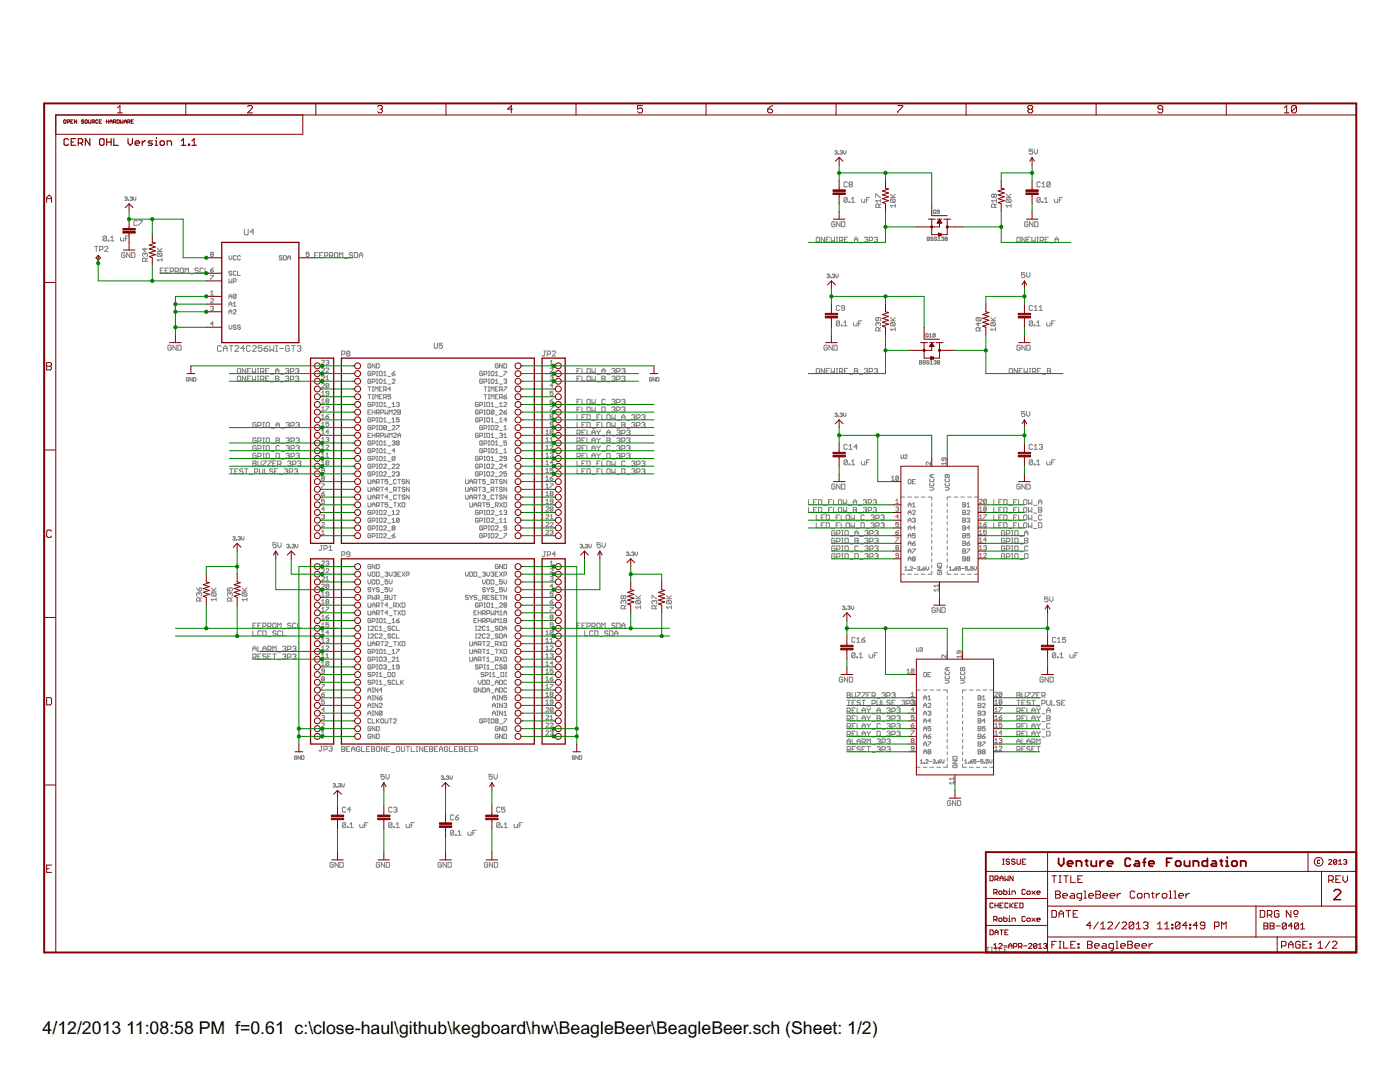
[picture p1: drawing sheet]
<svg xmlns="http://www.w3.org/2000/svg" width="279mm" height="216mm" viewBox="0 0 279 216" stroke-linecap="round" stroke-linejoin="round" font-family="sans-serif">
<defs><g id="words">
<g font-size="4">
<text x="8.5" y="206.4">4/12/2013</text>
<text x="25.2" y="206.4">11:08:58 PM f=0.61 c:\close-haul\github\kegboard\hw\BeagleBeer\BeagleBeer.sch (Sheet: 1/2)</text>
</g>
</g></defs>
<g fill="none" stroke="#808080" stroke-width=".2">
<path d="M24.9 39.4l.3-.1 .2 .1-.2 .2M25.1 39.6h.1M25.2 39.6l.2 .2-.2 .2-.3-.1M25.6 39.9l.1 .1zM26 39.4l.3-.1 .1 .1-.1 .2M26.2 39.6h.1M26.3 39.6l.1 .2-.1 .2-.3-.1M26.6 39.3v.5l.3 .2 .2-.2v-.5M166.6 30.2l.3-.1 .1 .1-.1 .2M166.8 30.4h.1M166.9 30.4l.1 .1-.1 .3-.3-.2M167.3 30.6l.1 .2z"/>
<path d="M167.6 30.2l.4-.1 .1 .1-.1 .2M167.9 30.4h.1M168 30.4l.1 .1-.1 .3-.4-.2M168.4 30.1v.4l.2 .3 .2-.3v-.4M169.1 36.5l-.2-.2h-.3l-.2 .2v.6l.2 .2h.3l.2-.2M169.1 39.6l-.2-.2h-.3l-.2 .2v.6M169.1 39.6v.6l-.2 .2h-.3l-.2-.2M169.1 39.6l-.7 .6M169.6 36.8l-.2-.2 .2-.3h.3l.2 .2-.2 .3M169.6 36.8l-.2 .2 .2 .3h.3l.2-.2-.2-.3M169.6 36.8h.3M169.9 39.7l.4-.3v1"/>
<path d="M171.9 39.7v.5l.2 .2h.5v-.7M172.9 39.9h.3M173.6 39.4h-.7v1M174.8 39.4v-.7l1 .7M175.8 39.7v.7M177.7 39.4h1M177.7 38.7l.7 .7M177.8 39.7l.7 .7M177.8 39.7l-.1 .2 .1 .5h.7M177.8 39.7h.7l.2 .2v.3l-.2 .2M178.7 38.7l-.5 .5M198.4 38.9l-.2-.2-.3 .2 .1 .5 .4-.2"/>
<path d="M198.4 38.9l.1-.2 .4 .2v.3l-.2 .2-.3-.2M198.4 38.9v.3M198.9 39.7v.7M200.8 39.4h1M200.8 38.7l.6 .7M201 39.7l-.2 .2v.3l.2 .2h.6M201 39.7h.6l.2 .2v.3l-.2 .2M201 39.7l.6 .7M201.8 38.7l-.5 .5M206.1 29.8h-.7v.4l.3-.1 .4 .1v.4l-.2 .2h-.3l-.2-.2M206.4 29.8v.6l.3 .4 .4-.4v-.6M207.6 39.6l-.1-.2h-.4l-.2 .2v.6"/>
<path d="M207.6 39.6v.6l-.1 .2h-.4l-.2-.2M207.6 36.5l-.1-.2h-.4l-.2 .2v.6l.2 .2h.4l.1-.2M207.6 39.6l-.7 .6M207.9 37.3h.7M207.9 36.6l.4-.3v1M208.4 39.7l.4-.3v1M209.6 36.5l-.7 .6M209.6 36.5l-.2-.2h-.3l-.2 .2v.6M209.6 36.5v.6l-.2 .2h-.3l-.2-.2M210.4 39.7v.5l.2 .2h.5v-.7M211.4 39.9h.4M212.1 39.4h-.7v1"/>
<path d="M18.9 49.2h.6M19.2 49.2v1M19.9 49.8h.5l.1-.1v-.4l-.1-.1h-.5v1M20.9 49.3l.1-.1h.4l.1 .1v.2l-.6 .7h.6M21.2 47.3l-.1-.2h-.4l-.1 .2v.6M21.2 47.3v.6l-.1 .2-.5-.2M21.2 47.3l-.6 .6M21.6 47.9h.1v.2h-.1zM22.1 48.1h.6M22.1 47.4l.3-.3v1M24 47.4v.5l.2 .2h.5v-.7M24.9 50.6l-.1-.2h-.4l-.1 .2v.6l.1 .2h.4l.1-.2v-.3h-.3"/>
<path d="M25 47.6h.4M25.7 47.1h-.7v1M25.9 50.4v1l-.6-1v1M26.3 50.4h.5l.1 .2v.6l-.1 .2h-.5zM27.4 44.2l-.2-.2h-.3l-.2 .2v.6l.2 .2h.3l.2-.2M27.7 44h.7l-.7 1M28.9 50.7l-.1-.2-.4 .2v.3l.2 .2M28.9 50.7l.2-.2 .3 .2v.3l-.1 .2M28.9 49.5v.7l-.5-.5h1M28.9 50.7v.1M29.1 52.2v-.5l-.2-.2h-.3l-.2 .2v.5h1M29.4 51.5l-.3 .3"/>
<path d="M31.4 50.2h.9M31.4 49.5l.6 .7M31.5 50.5h.7l.1 .2v.3l-.1 .2M31.5 50.5l-.1 .5 .1 .2h.7M31.5 50.5l.7 .7M32 54h.3M32.3 51.8h-.9l.3 .4M32.3 51.5v.7M32.3 49.5l-.4 .5M32.6 53.5h-.6v1h.6M33 54h.3M33.6 53.5h-.6v1h.6"/>
<path d="M34 54.1h.5l.1-.1v-.3l-.1-.2h-.5v1M34.9 54.1h.6l.1-.1v-.3l-.1-.2h-.6v1M35.3 54.1l.3 .4M36.1 53.5h.3l.2 .2v.6l-.2 .2-.5-.2v-.6zM36.9 54.5v-1l.4 .3 .3-.3v1M37.9 54.6h.7M39.6 53.7l-.2-.2h-.3l-.2 .3 .2 .2h.3l.2 .3-.2 .2-.5-.2M40.6 53.7l-.2-.2h-.3l-.2 .2v.6l.2 .2 .5-.2M40.9 53.5v1h.7M42 53.8h.4l.2 .3-.4 .2zM42 54.9h.6l-.6 .9M42 59.7l.2-.1 .4 .1-.6 .7h.6"/>
<path d="M42 58.3l.3-.3v.9M42 58.9h.6M42.2 50.8l-.2 .1 .2 .3 .4-.2-.2-.2M42.2 50.8l-.2-.2 .2-.3 .4 .2-.2 .3M42.2 50.8h.2M42.6 53.4l-.6 .4M45.7 59.6v-.6l.3-.3 .3 .3v.6M45.7 51v.6l.3 .3 .3-.3v-.6M45.7 55.6v.9l.3-.3 .3 .3v-.9M45.7 59.1h.6M46.3 54.2l-.2-.1-.4 .1 .1 .3 .5 .2-.2 .2-.4-.1M46.6 56.2h.4l.1-.2-.1-.4h-.4v.9"/>
<path d="M47.1 51.2l-.1-.2-.4 .2 .1 .7 .4-.2M47.1 54.2l-.1-.1-.4 .1 .1 .7 .4-.1M47.1 58.8l-.1-.1-.4 .1v.6M47.1 58.8l-.1 .8-.4-.2M47.1 58.8l-.5 .6M47.4 54.1v.8h.6M48 51.2l-.2-.2-.4 .2v.5l.2 .2 .4-.2M48.8 45.7v1l.2 .2h.3l.2-.2v-1M50.7 46.3h-.8l.6-.6v1.2M56.3 51.2l-.4-.2-.2 .3 .5 .1 .1 .3-.1 .2-.5-.2M56.6 51h.4l.1 .2v.5l-.1 .2h-.4zM57.4 51.4h.6"/>
<path d="M57.4 51.9v-.6l.3-.3 .3 .3v.6M61.7 50.3h-.6v.5l.4-.2 .2 .4-.2 .2-.4-.2M62.8 50.9h.3M63.4 50.4h-.6v1h.6M63.8 50.9h.3M64.4 50.4h-.6v1h.6M64.8 51.1h.5l.1-.2v-.3l-.1-.2h-.5v1M65.8 51.1h.5l.1-.2v-.3l-.1-.2h-.5v1M66.1 51.1l.3 .3M66.9 50.4h.3l.2 .2v.6l-.2 .2h-.3l-.1-.2v-.6zM67.8 51.4v-1l.3 .3 .3-.3v1M68.7 51.6h.7"/>
<path d="M70.4 50.6l-.2-.2h-.3l-.2 .2 .2 .3 .5 .2-.2 .3h-.3l-.2-.2M70.7 50.4h.5l.2 .2v.6l-.2 .2h-.5zM71.7 50.9h.7M71.7 51.4v-.7l.4-.3 .3 .3v.7M162.9 47.5l.2-.2 .5 .2v.7l-.2 .1-.5-.1zM164.5 47.3v1l-.6-1v1M164.9 47.8h.3M165 54.8l.4-.1 .1 .1-.1 .3M165.3 55.1h.1M165.4 55.1l.1 .1-.1 .2-.4-.1M165.5 47.3h-.6v1h.6M165.8 55.3l.1 .1z"/>
<path d="M165.9 47.3v1l.3-.3 .3 .3v-1M166.1 54.8l.4-.1 .1 .1-.1 .3M166.3 55.1h.2M166.5 55.1l.1 .1-.1 .2-.4-.1M166.6 44.4l-.1-.2h-.4l-.1 .2v.7l.1 .1h.4l.1-.1v-.4h-.3M166.8 54.7v.5l.2 .2 .3-.2v-.5M166.9 47.3h.3M166.9 48.3h.3M167 47.3v1M167.5 48h.5l.2-.2v-.3l-.2-.2h-.5v1M167.6 44.2v1l-.6-1v1M167.9 48l.3 .3"/>
<path d="M168 44.2h.5l.1 .2v.7l-.1 .1h-.5zM168.5 47.8h.3M169.2 47.3h-.7v1h.7M169.4 40.2h.2v.2h-.2zM169.5 48.5h.7M169.9 40.4h.7M170.5 48.3v-.7l.3-.3 .4 .3v.7M170.5 47.8h.7M171.5 48.5h.7M172.5 47.5l.5-.2 .2 .2-.2 .3M172.8 47.8h.2M173 47.8l.2 .2-.2 .3-.5-.1"/>
<path d="M173.5 48h.5l.1-.2-.1-.5h-.5v1M174.5 47.5l.5-.2 .1 .2-.1 .3M174.8 47.8h.2M175 47.8l.1 .2-.1 .3-.5-.1M175.4 41.4v-.5l-.1-.2h-.4l-.1 .2v.5h1M175.8 40.7l-.4 .3M175.8 40h-1l.3 .4M178.7 41h-1l.3 .4M178.7 40.7v.7M185.1 47.3l.4 .1-.1 .3 .1 .2-.1 .1h-.3zM185.1 47.7h.3M186.2 47.4l-.3-.1-.1 .2 .3 .2 .1 .2-.1 .1-.3-.1"/>
<path d="M186.4 41.9l.4 .1-.2 .6-.3-.1zM186.5 42.4l.3 .2M187 47.4l-.4-.1-.1 .2 .3 .2 .2 .2-.2 .1-.3-.1M187.2 48h.5M187.2 47.5l.2-.2v.7M187.5 42.3l-.5-.2 .1-.2 .4 .1v.5l-.1 .1-.4-.1M187.9 47.4l.4-.1 .1 .1-.1 .3M188.1 47.7h.2M188.3 47.7l.1 .1-.1 .2-.4-.1M188.7 47.7l-.1-.2 .1-.2 .4 .1-.1 .3M188.7 47.7l-.1 .1 .1 .2 .4-.1-.1-.2M188.7 47.7h.3"/>
<path d="M198.5 41.4v-.5l-.1-.2h-.4l-.1 .2v.5h1M198.9 40.7l-.4 .3M198.9 40h-1l.3 .4M201.8 41h-1l.3 .4M201.8 40.7v.7M202.9 47.5l.2-.2 .5 .2v.7l-.2 .1-.5-.1zM204.5 54.4h-.6v.5l.5-.2 .1 .2v.3l-.1 .2h-.4l-.1-.2M204.6 47.3v1l-.7-1v1M204.9 54.4v.7l.3 .3 .3-.3v-.7M204.9 47.8h.4M205.1 44.4l-.1-.2h-.3l-.2 .2v.7l.2 .1h.3l.1-.1v-.4h-.3M205.6 47.3h-.7v1h.7"/>
<path d="M205.9 47.3v1l.3-.3 .4 .3v-1M206.1 44.2v1l-.6-1v1M206.5 44.2h.5l.1 .2v.7l-.1 .1h-.5zM206.9 47.3h.3M206.9 48.3h.3M207.1 47.3v1M207.6 48h.5l.1-.2v-.3l-.1-.2h-.5v1M207.9 48l.3 .3M207.9 40.2h.2v.2h-.2zM208.4 40.4h.7M208.6 47.8h.3M209.2 47.3h-.6v1h.6"/>
<path d="M209.6 48.5h.6M210.6 47.8h.6M210.6 48.3v-.7l.3-.3 .3 .3v.7M34.2 69l-.2-.1h-.3l-.2 .1v.7l.2 .2h.3l.2-.2v-.3h-.4M35.2 68.9v1l-.7-1v1M35.5 68.9h.5l.2 .1v.7l-.2 .2h-.5zM37.7 75.5l-.2-.2-.3 .2 .1 .6 .4-.2v-.2h-.3M38.4 75.3v.8l-.5-.8v.8M38.6 75.3l.5 .2-.1 .6h-.4zM42 61.3l.4-.2 .2 .2-.2 .2M42.3 61.5h.1M42.4 61.5l.2 .2-.2 .3-.4-.2"/>
<path d="M42.6 64.6h-.6l.4-.4v.8M44.2 69.2l-.2-.2h-.4l-.2 .2v.7l.2 .2h.4l.2-.2M44.6 70.1v-.8l.4-.3 .3 .3v.8M44.6 69.5h.7M45.7 61.1v-.6l.3-.2 .3 .2v.6M45.7 62.6v-.5l.3-.3 .3 .3v.5M45.7 64.9v.5l.3 .3 .3-.3v-.5M45.7 60.7h.6M45.7 62.2h.6M45.7 69h.8M46.1 69v1.1M46.6 61.9l.1-.1 .4 .1-.5 .7h.5"/>
<path d="M46.6 60.5l.2-.2v.8M46.6 61.1h.5M46.9 69.2l.2-.2h.4l.1 .2v.1l-.7 .8h.7M47.1 65l-.4-.1-.1 .3 .4 .1 .1 .3-.1 .1-.4-.1M47.4 75.2l.1-.1 .5 .1v.7l-.1 .1h-.4l-.1-.1zM47.4 73.7l.1-.2h.4l.1 .2v.6l-.1 .2-.5-.2zM48 65l-.4-.1-.2 .3 .4 .1 .2 .3-.2 .1-.4-.1M48.8 69.5h-.8l.6-.5v1.1M49 73.5v1l-.6-1v1M49 75.1v.9l-.6-.9v.9M49.4 74h.3M49.4 75.5h.3"/>
<path d="M50 69.2l-.2-.2h-.4l-.2 .2v.7l.2 .2h.4l.2-.2M50 75.1h-.6v.9h.6M50 73.5h-.6v1h.6M50.4 75.1v.9l.3-.3 .3 .3v-.9M50.4 73.5v1l.3-.3 .3 .3v-1M50.4 69.2l.2-.2h.3l.2 .2v.1l-.7 .8h.7M51.4 76h.3M51.4 73.5h.3M51.4 74.5h.3M51.4 75.1h.3M51.5 73.5v1M51.5 75.1v.9"/>
<path d="M52 74.2h.5l.2-.2-.2-.5h-.5v1M52 75.7h.5l.2-.2-.2-.4h-.5v.9M52.3 69h-.8v.5l.4-.2 .4 .2v.4l-.2 .2h-.4l-.2-.2M52.3 75.7l.4 .3M52.3 74.2l.4 .3M52.7 69.5h.6l.2 .4-.2 .2h-.4l-.2-.2zM53 74h.3M53 75.5h.3M53.5 69l-.8 .5M53.7 75.1h-.7v.9h.7M53.7 73.5h-.7v1h.7M53.9 69v1.1l.4-.4 .3 .4v-1.1"/>
<path d="M54 74.7h.7M54 76.2h.7M55 75.1h.5l.1 .1-.1 .3 .1 .4-.1 .1h-.5zM55 74.5v-.7l.3-.3 .3 .3v.7M55 74h.6M55 75.5h.5M55 69h.4M55 70.1h.4M55.2 69v1.1M55.8 69.5h.8M56 74.7h.6M56 76.2h.6"/>
<path d="M57 73.7l.1-.2h.4l.1 .2-.1 .3M57 75.2l.5-.1 .1 .1-.1 .3M57.3 74h.2M57.3 75.5h.2M57.5 75.5l.1 .2-.1 .3h-.4l-.1-.1M57.5 74l.1 .2-.1 .3-.5-.2M57.7 69.2l-.1-.2h-.4l-.2 .2v.7l.2 .2h.4l.1-.2v-.4h-.3M58 74.2h.5l.1-.2v-.3l-.1-.2h-.5v1M58 75.7h.5l.1-.2v-.3l-.1-.1h-.5v.9M58.1 69h.8M58.5 69v1.1M59 73.7l.1-.2h.4l.1 .2-.1 .3"/>
<path d="M59 75.2l.5-.1 .1 .1-.1 .3M59.3 74h.2M59.3 75.5h.2M59.3 69.2l.2-.2h.4l.1 .2-.1 .3M59.5 75.5l.1 .2-.1 .3h-.4l-.1-.1M59.5 74l.1 .2-.1 .3-.5-.2M59.7 69.5h.2M59.9 69.5l.1 .2-.1 .4h-.4l-.2-.2M64.2 78.3l.3-.2v.8M64.2 79.9l.3-.3v.9M64.2 72l.1-.1 .4 .1-.5 .7h.5M64.2 73.6l.1-.2 .4 .2-.5 .7h.5"/>
<path d="M64.2 75.1l.1-.1 .4 .1-.5 .7h.5M64.2 76.7l.1-.2 .4 .2-.5 .7h.5M64.2 78.9h.5M65 75.3l.3-.3v.8M65 72l.5-.1 .1 .1-.1 .3M65 73.6l.2-.2 .4 .2-.6 .7h.6M65 75.8h.6M65.3 72.3h.2M65.5 72.3l.1 .2-.1 .2-.5-.1M65.6 78.5h-.4l-.2-.2 .2-.2 .4 .1v.6l-.1 .1-.5-.1M65.6 76.7l-.4-.2-.2 .2v.5M65.6 76.7v.5l-.1 .2-.5-.2"/>
<path d="M65.6 76.7l-.6 .5M68.2 70.7h.5l.1-.2v-.3l-.1-.2h-.5v1M69.3 70.5l-.1-.1 .1-.4h.4l.1 .2-.1 .3M69.3 70.5l-.1 .2 .1 .3h.4l.1-.1-.1-.4M69.3 70.5h.4M73.4 77.2h.6M73.4 78.7h.6M73.7 77.2v.8M73.7 78.7v.9M74 74.3l-.1-.2-.5 .2v.5l.2 .2 .4-.2v-.3h-.3M74 72.7l-.1-.1-.5 .1v.6l.2 .1 .4-.1v-.3h-.3M74 75.8l-.1-.2-.5 .2v.6l.2 .1 .4-.1v-.3h-.3"/>
<path d="M74.3 74.7l.5-.2-.1-.4h-.4v.9M74.3 76.2h.4l.1-.1-.1-.5h-.4v.9M74.3 77.2h.3M74.3 78h.3M74.3 78.7h.3M74.3 79.6h.3M74.4 77.2v.8M74.4 78.7v.9M74.8 72.6v.8l-.5-.8v.8M74.8 78v-.8l.3 .3 .3-.3v.8M74.8 79.6v-.9l.3 .3 .3-.3v.9M75.1 72.6l.6 .1-.1 .7h-.5z"/>
<path d="M75.1 75h.3M75.1 74.1h.3M75.1 75.6h.3M75.1 76.5h.3M75.3 74.1v.9M75.3 75.6v.9M75.7 74.3l.1-.2 .5 .2-.2 .7-.4-.2zM75.7 77.6h.3M75.7 79.2h.3M75.8 75.6l.5 .2v.6l-.2 .1-.4-.1v-.6zM76.3 77.2h-.6v.8h.6M76.3 78.7h-.6v.9h.6"/>
<path d="M76.6 77.8h.4l.1-.2-.1-.4h-.4v.8M76.6 79.3h.4l.1-.4-.5-.2v.9M76.6 75h.5M76.6 74.4l.2-.3v.9M76.6 75.9l.2-.3v.9M76.6 76.5h.5M76.8 77.8l.3 .2M76.8 79.3l.3 .3M77.4 75.1h.6M77.4 76.6h.6M78 78.7h-.6v.5l.3-.2 .3 .2-.2 .4-.4-.2M78 77.6h-.6l.4-.4v.8"/>
<path d="M78.3 74.5h.4l.1 .3-.4 .2zM78.3 75.8l.1-.2 .4 .2-.5 .7h.5M78.8 74.1l-.5 .4M86.7 68.5v.8l.1 .2h.3l.2-.2v-.8M88.3 68.5h-.6v.5l.4-.2 .2 .2v.3l-.2 .2h-.3l-.1-.2M96.3 74.3l-.1-.2-.5 .2 .2 .7 .4-.2v-.3h-.3M96.3 75.8l-.1-.2-.5 .2v.6l.2 .1 .4-.1v-.3h-.3M96.6 76.2h.4l.2-.4-.2-.2h-.4v.9M96.6 74.7l.6-.2-.2-.4h-.4v.9M96.6 77.2h.6M96.6 78.7h.6M96.9 77.2v.8"/>
<path d="M96.9 78.7v.9M97.4 75h.3M97.4 74.1h.3M97.4 75.6h.3M97.4 76.5h.3M97.4 77.2h.3M97.4 78h.3M97.4 78.7h.3M97.4 79.6h.3M97.6 74.1v.9M97.6 75.6v.9M97.6 77.2v.8"/>
<path d="M97.6 78.7v.9M98 74.3l.1-.2 .5 .2v.5l-.2 .2-.4-.2zM98 75.8l.1-.2 .5 .2v.6l-.2 .1-.4-.1zM98 78v-.8l.3 .3 .3-.3v.8M98 79.6v-.9l.3 .3 .3-.3v.9M98.8 74.4l.3-.3v.9M98.8 75.9l.3-.3v.9M98.8 75h.6M98.8 76.5h.6M98.8 77.6h.3M98.8 79.2h.3M99.4 72.7l-.1-.1-.5 .1v.6l.2 .1 .4-.1v-.3h-.3"/>
<path d="M99.4 77.2h-.6v.8h.6M99.4 78.7h-.6v.9h.6M99.7 77.8h.4l.2-.5-.2-.1h-.4v.8M99.7 79.3h.4l.2-.4-.6-.2v.9M99.7 75.1h.6M99.7 76.6h.6M100 77.8l.3 .2M100 79.3l.3 .3M100.3 72.6v.8l-.6-.8v.8M100.6 72.6l.5 .1-.1 .7h-.4zM100.6 74.1h.5l-.5 .9M100.6 77.2h.5l-.5 .8"/>
<path d="M100.6 79.2h.4l.1 .2-.4 .2zM100.6 75.8l.4-.2 .1 .2-.1 .3M100.8 76.1h.2M101 76.1l.1 .1-.1 .3-.4-.1M101.1 78.7l-.5 .5M108.5 70h.4M108.7 70v.9l-.2 .1-.3-.1M109.2 70.7h.5l.2-.2v-.3l-.2-.2h-.5v1M109.8 75.1l.4-.1 .2 .1-.2 .3M109.8 73.6l.1-.2 .5 .2-.6 .7h.6M109.8 72.7h.6M109.8 72.2l.3-.3v.8"/>
<path d="M110.1 75.4h.1M110.2 75.4l.2 .1-.2 .3-.4-.1M110.2 70.2l.2-.2h.3l.2 .2v.2l-.7 .6h.7M110.4 78.1h-.6v.4l.3-.2 .3 .2-.2 .4-.4-.1M110.4 76.9h-.6l.4-.4v.9M110.4 79.6l-.6 .4M115.1 74h.4M115.1 75.5h.4M115.8 73.5h-.7v1M115.8 75.1h-.7v.9M115.8 79.7h-.7v.9M116.1 75.1v.9h.7"/>
<path d="M116.1 73.5v1h.7M116.1 79.7v.9h.7M117.1 75.2l.2-.1 .5 .1v.7l-.2 .1h-.3l-.2-.1zM117.1 73.7l.2-.2h.3l.2 .2v.6l-.2 .2-.5-.2zM117.1 79.8l.2-.1h.3l.2 .1v.7l-.2 .1-.5-.1zM118.1 73.5v1l.3-.3 .4 .3v-1M118.1 75.1v.9l.3-.3 .4 .3v-.9M118.1 79.7v.9l.3-.3 .4 .3v-.9M119.1 74.7h.7M119.1 76.2h.7M120.1 75.1h.5l.2 .1-.2 .3 .2 .4-.2 .1h-.5zM120.1 74.5v-.7l.3-.3 .4 .3v.7"/>
<path d="M120.1 74h.7M120.1 75.5h.5M120.8 79.8l-.2-.1h-.3l-.2 .1v.7l.2 .1 .5-.1M121.1 74.7h.7M121.1 76.2h.7M122.1 75.2l.5-.1 .2 .1-.2 .3M122.1 73.7l.2-.2h.3l.2 .2-.2 .3M122.1 79.8l.2-.1h.3l.2 .1-.2 .4M122.4 74h.2M122.4 75.5h.2M122.6 75.5l.2 .2-.2 .3h-.3l-.2-.1M122.6 74l.2 .2-.2 .3-.5-.2"/>
<path d="M123.1 74.2h.5l.2-.2v-.3l-.2-.2h-.5v1M123.1 75.7h.5l.2-.2v-.3l-.2-.1h-.5v.9M124.1 73.7l.1-.2h.4l.1 .2-.1 .3M124.1 75.2l.5-.1 .1 .1-.1 .3M124.1 79.8l.1-.1h.4l.1 .1-.1 .4M124.4 74h.2M124.4 75.5h.2M124.6 75.5l.1 .2-.1 .3h-.4l-.1-.1M124.6 74l.1 .2-.1 .3-.5-.2M130.1 75.5l-.1-.2-.4 .2 .1 .6 .4-.2v-.2h-.2M130.8 75.3v.8l-.5-.8v.8M131 75.3l.5 .2-.1 .6h-.4z"/>
<path d="M163.1 73.5h.3l.2 .2v.6l-.2 .2-.5-.2v-.6zM164.5 73.5v1l-.6-1v1M164.9 74h.3M165.1 69l-.2-.1h-.3l-.2 .1v.7l.2 .2h.3l.2-.2v-.3h-.3M165.5 73.5h-.6v1h.6M165.9 73.5v1l.3-.3 .3 .3v-1M166.1 68.9v1l-.7-1v1M166.4 68.9h.5l.2 .1v.7l-.2 .2h-.5zM166.9 73.5h.3M166.9 74.5h.3M167 73.5v1M167.5 74.2h.5l.2-.2v-.3l-.2-.2h-.5v1"/>
<path d="M167.6 61.1l-.2-.1-.5 .1v.7l.2 .1 .5-.1M167.6 64.2l-.2-.2h-.3l-.2 .2v.7M167.6 64.2v.7l-.2 .1h-.3l-.2-.1M167.6 64.2l-.7 .7M167.9 74.2l.3 .3M167.9 64.9h.2v.1h-.2zM168.4 65h.7M168.4 64.4l.3-.4v1M168.5 74h.3M168.6 61.4h-.5l-.2-.1 .2-.3 .5 .1v.7l-.2 .1-.5-.1M169.2 73.5h-.7v1h.7M169.5 74.7h.7"/>
<path d="M170.4 64.4v.5l.1 .1h.5v-.6M170.5 73.5h.5l.2 .2-.2 .3 .2 .3-.2 .2h-.5zM170.5 74h.5M171.4 64.5h.3M171.5 74.7h.7M172 64h-.6v1M172.5 73.7l.2-.2h.3l.2 .2-.2 .3M172.8 74h.2M173 74l.2 .2-.2 .3-.5-.2M173.5 74.2h.5l.1-.2-.1-.5h-.5v1M174.5 73.7l.1-.2h.4l.1 .2-.1 .3M174.8 74h.2"/>
<path d="M175 74l.1 .2-.1 .3-.5-.2M175.3 63.4v.5l-.2 .1-.3-.1v-.4l.1-.1h.7l.2 .1v.4l-.2 .1M175.3 64.5l-.2-.1-.3 .1v.4l.1 .1M175.3 64.5l.1-.1 .4 .1v.4l-.2 .1M175.3 64.5v.2M175.4 66v-.5l-.1-.1h-.4l-.1 .1v.5h1M175.8 65.4l-.4 .3M177.7 64h1M177.7 63.4l.7 .6M177.8 64.4l-.1 .1 .1 .5h.7M177.8 64.4h.7l.2 .1v.4l-.2 .1M177.8 64.4l.7 .6"/>
<path d="M178.7 65.4v.6M178.7 65.7h-1l.3 .3M178.7 63.4l-.5 .5M183.5 71.9l.5 .2-.1 .6h-.4zM183.5 72.3h.4M184.7 72.1l-.1-.2-.4 .2 .2 .2 .3 .1-.1 .3-.4-.2M184.9 66.6l.3 .1-.1 .6-.3-.2zM185 67l.2 .3M185.4 72.1l-.3-.2-.2 .3 .4 .1 .1 .2-.1 .2-.4-.2M185.5 66.8l.2-.2v.7M185.5 67.3h.4M185.7 72.7h.4"/>
<path d="M185.7 72.2l.2-.3v.8M186.4 72.1l.3-.2 .1 .2-.1 .2M186.6 72.3h.1M186.6 66.7l-.1 .6-.3-.2M186.6 66.7l-.3-.1-.1 .5M186.6 66.7l-.4 .4M186.7 72.3l.1 .1-.1 .3-.3-.2M187.2 72.3l-.1-.1 .1-.3 .3 .2-.1 .2M187.2 72.3l-.1 .1 .1 .3 .3-.2-.1-.2M187.2 72.3h.2M195 63.4l-.2 .1v.4l.2 .1h.6M195 63.4h.6l.2 .1v.4l-.2 .1"/>
<path d="M195 63.4l.6 .6M195.3 64.4v.6l-.5-.5h1M195.5 66v-.5l-.2-.1h-.3l-.2 .1v.5h1M195.8 65.4l-.3 .3M197.7 64h1M197.7 63.4l.7 .6M197.9 64.4l-.2 .1 .2 .5h.6M197.9 64.4h.6l.2 .1v.4l-.2 .1M197.9 64.4l.6 .6M198.7 65.7h-1l.3 .3M198.7 65.4v.6M198.7 63.4l-.5 .5"/>
<path d="M201.6 73.5h.3l.2 .2v.6l-.2 .2-.5-.2v-.6zM203.1 73.5v1l-.7-1v1M203.4 74h.3M203.6 69l-.2-.1h-.3l-.2 .1v.7l.2 .2h.3l.2-.2v-.3h-.3M204 73.5h-.6v1h.6M204.4 73.5v1l.3-.3 .3 .3v-1M204.6 68.9v1l-.7-1v1M204.9 68.9h.5l.2 .1v.7l-.2 .2h-.5zM205.4 73.5h.3M205.4 74.5h.3M205.5 73.5v1M206 74.2h.5l.2-.2v-.3l-.2-.2h-.5v1"/>
<path d="M206.1 61.1l-.2-.1-.5 .1v.7l.2 .1 .5-.1M206.1 64.2l-.2-.2h-.3l-.2 .2v.7M206.1 64.2v.7l-.2 .1h-.3l-.2-.1M206.1 64.2l-.7 .7M206.4 74.2l.3 .3M206.4 64.9h.2v.1h-.2zM206.4 61.3l.3-.3v.9M206.4 61.9h.7M206.9 64.4l.3-.4v1M206.9 65h.7M207 74h.4M207.4 61.9h.6"/>
<path d="M207.4 61.3l.3-.3v.9M207.7 73.5h-.7v1h.7M208 74.7h.7M208.9 64.4v.5l.1 .1h.5v-.6M209 73.5h.5l.2 .2-.2 .3 .2 .3-.2 .2h-.5zM209 74h.5M209.9 64.5h.3M210.5 64h-.6v1M45.8 93.5h.7M46.2 93.5v1M46.8 94h.4M47.5 93.5h-.7v1h.7"/>
<path d="M48.5 93.7l-.2-.2-.5 .2 .2 .3h.3l.2 .2-.2 .3-.5-.1M48.8 93.5h.7M49.1 93.5v1M49.8 94.7h.7M50.5 92h.4l.2 .2-.2 .3 .2 .3-.2 .2h-.4zM50.5 92.5h.4M50.8 94.2h.5l.2-.2v-.3l-.2-.2h-.5v1M51.1 84.5l-.2-.2h-.3l-.1 .2v.6l.1 .2h.3l.2-.2v-.3h-.3M51.1 87.5l-.2-.1-.4 .1v.7l.1 .1h.3l.2-.1v-.3h-.3M51.1 89.1l-.2-.2h-.3l-.1 .2v.6l.1 .2h.3l.2-.2v-.3h-.3M51.1 90.6l-.2-.2h-.3l-.1 .2v.7l.1 .1h.3l.2-.1v-.4h-.3M51.5 88h.4l.2-.1v-.4l-.2-.1h-.4v.9"/>
<path d="M51.5 89.6h.4l.2-.2v-.3l-.2-.2h-.4v1M51.5 84.9h.4l.2-.1v-.3l-.2-.2h-.4v1M51.5 91.1h.4l.2-.2v-.3l-.2-.2h-.4v1M51.5 92v.8l.1 .2h.3l.2-.2v-.8M51.8 93.5v.9l.2 .1 .5-.1v-.9M52.5 91.4h.3M52.5 92h.6v.2l-.6 .6v.2h.6M52.5 90.4h.3M52.5 88.9h.3M52.5 89.9h.3M52.5 87.4h.3M52.5 88.3h.3"/>
<path d="M52.5 84.3h.3M52.5 85.3h.3M52.6 84.3v1M52.6 87.4v.9M52.6 88.9v1M52.6 90.4v1M52.8 93.5v1h.6M53.1 84.5l.2-.2h.3l.2 .2v.6l-.2 .2h-.3l-.2-.2zM53.1 89.1l.2-.2h.3l.2 .2v.6l-.2 .2h-.3l-.2-.2zM53.1 90.6l.2-.2h.3l.2 .2v.7l-.2 .1h-.3l-.2-.1zM53.1 87.5l.2-.1 .5 .1v.7l-.2 .1h-.3l-.2-.1zM53.4 92h.7v.2l-.7 .6v.2h.7"/>
<path d="M54.1 91.6h.7M54.1 90.1h.7M54.1 88.5h.7M54.1 85.4h.7M54.4 92.5h.4M54.4 93.7l-.1-.2-.5 .2 .2 .3h.3l.1 .2-.1 .3-.5-.1M54.8 94h.3M55.1 90.4h.5l.2 .2v.7l-.2 .1h-.5zM55.1 87.4h.5l.2 .1-.2 .4 .2 .3-.2 .1h-.5zM55.1 85.3v-.7l.3-.3 .4 .3v.7M55.1 92h-.7v1h.7M55.1 87.9h.5"/>
<path d="M55.1 84.8h.7M55.4 92.6h.5l.2-.1v-.3l-.2-.2h-.5v1M55.4 93.5h-.6v1h.6M55.8 89.1l-.2-.2h-.3l-.2 .2v.6l.2 .2h.3l.2-.2M55.8 92.6l.3 .4M55.8 94.7h.6M56.1 91.6h.6M56.1 90.1h.6M56.1 88.5h.6M56.1 85.4h.6M56.4 93.1h.7M56.8 93.7l.5-.2 .1 .2-.1 .3"/>
<path d="M57.1 84.5l.1-.2h.4l.1 .2-.1 .3M57.1 87.5l.5-.1 .1 .1-.1 .4M57.1 89.1l.1-.2h.4l.1 .2-.1 .3M57.1 90.6l.1-.2h.4l.1 .2-.1 .3M57.1 94h.2M57.3 94l.1 .2-.1 .3-.5-.1M57.4 92.2l.2-.2h.3l.2 .2-.2 .3M57.4 90.9h.2M57.4 89.4h.2M57.4 87.9h.2M57.4 84.8h.2M57.6 84.8l.1 .1-.1 .4h-.4l-.1-.2"/>
<path d="M57.6 87.9l.1 .1-.1 .3h-.4l-.1-.1M57.6 89.4l.1 .2-.1 .3h-.4l-.1-.2M57.6 90.9l.1 .2-.1 .3h-.4l-.1-.1M57.7 94.2h.6l.1-.2v-.3l-.1-.2h-.6v1M57.7 92.5h.2M57.9 92.5l.2 .1-.2 .4h-.3l-.2-.2M58.1 84.9h.5l.1-.1v-.3l-.1-.2h-.5v1M58.1 89.6h.5l.1-.2v-.3l-.1-.2h-.5v1M58.1 88h.5l.1-.1v-.4l-.1-.1h-.5v.9M58.1 91.1h.5l.1-.2v-.3l-.1-.2h-.5v1M58.4 92.6h.5l.2-.1v-.3l-.2-.2h-.5v1M58.7 93.7l.5-.2 .2 .2-.2 .3"/>
<path d="M59.1 90.6l.1-.2h.4l.1 .2-.1 .3M59.1 89.1l.1-.2h.4l.1 .2-.1 .3M59.1 87.5l.5-.1 .1 .1-.1 .4M59.1 84.5l.1-.2h.4l.1 .2-.1 .3M59.1 94h.1M59.2 94l.2 .2-.2 .3-.5-.1M59.4 92.2l.2-.2h.3l.1 .2-.1 .3M59.4 90.9h.2M59.4 89.4h.2M59.4 87.9h.2M59.4 84.8h.2M59.6 90.9l.1 .2-.1 .3h-.4l-.1-.1"/>
<path d="M59.6 87.9l.1 .1-.1 .3h-.4l-.1-.1M59.6 84.8l.1 .1-.1 .4h-.4l-.1-.2M59.6 89.4l.1 .2-.1 .3h-.4l-.1-.2M59.7 92.5h.2M59.9 92.5l.1 .1-.1 .4h-.3l-.2-.2M64.2 92.8h.5M64.2 81.4l.3-.3v.9M64.2 83l.3-.3v.8M64.2 84.5l.3-.3v.9M64.2 86l.3-.2v.8M64.2 87.6l.3-.3v.8M64.2 89.1l.3-.3v.9"/>
<path d="M64.2 90.7l.3-.3v.8M64.2 92.2l.3-.3v.9M64.2 96.5h.5l-.5 .9M64.2 98.5h.4l.1 .3-.4 .1zM64.2 91.2h.5M64.2 89.7h.5M64.2 88.1h.5M64.2 86.6h.5M64.2 85.1h.5M64.2 83.5h.5M64.2 82h.5M64.2 80.5h.5"/>
<path d="M64.3 95.4l-.1-.1 .1-.3 .4 .1-.1 .3M64.3 95.4l-.1 .2 .1 .2 .4-.1-.1-.3M64.3 95.4h.3M64.7 93.9h-.4l-.1-.2 .1-.2 .4 .1v.6l-.1 .1-.4-.1M64.7 99.6h-.5v.5l.3-.2 .2 .2-.1 .4-.4-.2M64.7 98.1l-.5 .4M65 83.1h.5l.1 .3-.4 .1zM65 90.7l.3-.3v.8M65 81.1h.6l-.6 .9M65 87.4l.5-.1 .1 .1-.1 .3M65 89l.2-.2 .4 .2-.6 .7h.6M65 91.2h.6"/>
<path d="M65.2 80l-.2-.1 .2-.3 .4 .1-.1 .3M65.2 80l-.2 .2 .2 .3 .4-.2-.1-.3M65.2 80h.3M65.3 87.7h.2M65.5 87.7l.1 .2-.1 .2-.5-.1M65.6 92.1v.5l-.1 .2-.5-.2M65.6 84.2h-.6v.4l.3-.1 .3 .1-.1 .5-.5-.2M65.6 92.1l-.1-.2-.5 .2v.5M65.6 92.1l-.6 .5M65.6 86.2h-.6l.5-.4v.8M65.6 82.7l-.6 .4M73.4 98.8v.7l.2 .1 .4-.1v-.7"/>
<path d="M73.4 95.7v.7l.2 .1 .4-.1v-.7M73.4 97.2v.7l.2 .2 .4-.2v-.7M73.4 82.2h.3M73.4 86.9h.3M74 92.7l-.1-.1-.5 .1v.6l.2 .2 .4-.2v-.3h-.3M74 94.3l-.1-.2-.5 .2v.5l.2 .2 .4-.2v-.2h-.3M74 91.2l-.1-.1-.5 .1v.6l.2 .1 .4-.1v-.3h-.3M74 86.4h-.6v.9h.6M74 83.5l-.1-.1-.5 .1v.6l.2 .1 .4-.1v-.3h-.3M74 80.4l-.1-.1-.5 .1v.6l.2 .1 .4-.1v-.3h-.3M74 81.8h-.6v.9h.6M74 85l-.1-.1-.5 .1v.6l.2 .1 .4-.1v-.3h-.3"/>
<path d="M74 88.1l-.1-.1-.5 .1v.6l.2 .1 .4-.1v-.3h-.3M74 89.7l-.1-.2-.5 .2v.5l.2 .2 .4-.2v-.3h-.3M74.3 99.2h.5M74.3 93.2h.4l.1-.5-.5-.1v.9M74.3 96.5v-.5l.3-.3 .2 .3v.5M74.3 96.1h.5M74.3 94.7h.4l.1-.1-.1-.5h-.4v.9M74.3 80.8h.4l.1-.4-.5-.1v.8M74.3 81.8v.9M74.3 83.9h.4l.1-.1-.1-.4h-.4v.8M74.3 85.5h.4l.1-.2-.1-.4h-.4v.8M74.3 86.4v.9"/>
<path d="M74.3 88.5h.4l.1-.1-.1-.4h-.4v.8M74.3 90.1h.4l.1-.2-.1-.4h-.4v.9M74.3 91.6h.4l.1-.1-.1-.4h-.4v.8M74.3 98.1v-.6l.3-.3 .2 .3v.6M74.3 99.6v-.6l.3-.2 .2 .2v.6M74.3 82.2h.5M74.3 86.9h.5M74.3 97.6h.5M74.8 81.8v.9M74.8 86.4v.9M75.1 92.6h.3M75.1 82.4h.5l.1-.2-.1-.4h-.5v.9"/>
<path d="M75.1 87h.5l.1-.4-.6-.2v.9M75.1 96.2h.5l.1-.1-.1-.4h-.5v.8M75.1 97.8h.5l.1-.2-.1-.4h-.5v.9M75.1 99.3l.6-.1-.1-.4h-.5v.8M75.1 95h.3M75.1 93.5h.3M75.1 91.9h.3M75.1 84.2h.3M75.1 81.1h.3M75.1 85.7h.3M75.1 80.3h.3M75.1 83.4h.3"/>
<path d="M75.1 84.9h.3M75.1 88h.3M75.1 88.8h.3M75.1 89.5h.3M75.1 90.4h.3M75.1 91.1h.3M75.1 94.1h.3M75.3 80.3v.8M75.3 83.4v.8M75.3 84.9v.8M75.3 88v.8M75.3 89.5v.9"/>
<path d="M75.3 91.1v.8M75.3 92.6v.9M75.3 94.1v.9M75.4 97.8l.3 .3M75.4 82.4l.3 .3M75.4 87l.3 .3M75.4 96.2l.3 .3M75.4 99.3l.3 .3M75.7 89.7l.1-.2 .5 .2v.5l-.2 .2-.4-.2zM75.7 91.2l.1-.1 .5 .1-.2 .7-.4-.1zM75.7 92.7l.1-.1 .5 .1-.2 .8-.4-.2zM75.7 94.3l.1-.2 .5 .2-.2 .7-.4-.2z"/>
<path d="M75.7 83.5l.1-.1 .5 .1-.2 .7-.4-.1zM75.7 80.4l.1-.1 .5 .1-.2 .7-.4-.1zM75.7 85l.1-.1 .5 .1-.2 .7-.4-.1zM75.8 88l.5 .1v.6l-.2 .1-.4-.1v-.6zM76 97.2h.6M76 95.7h.6M76 82.4h.4l.2-.2-.2-.4h-.4v.9M76 87h.4l.2-.4-.6-.2v.9M76 98.8h.6M76.3 95.7v.8M76.3 97.2v.9M76.3 98.8v.8"/>
<path d="M76.6 92.7l.1-.1 .4 .1-.5 .8h.5M76.6 94.3l.1-.2 .4 .2-.5 .7h.5M76.6 91.9h.5M76.6 84.2h.5M76.6 81.1h.5M76.6 80.6l.2-.3v.8M76.6 83.6l.2-.2v.8M76.6 88.3l.2-.3v.8M76.6 89.8l.2-.3v.9M76.6 91.3l.2-.2v.8M76.6 88.8h.5M76.6 90.4h.5"/>
<path d="M76.8 81.8v.9l.3-.3 .3 .3v-.9M76.8 86.4v.9l.3-.3 .3 .3v-.9M77.1 85l-.1 .7-.4-.1M77.1 85l-.4-.1-.1 .7M77.1 85l-.5 .6M77.4 99.2h-.6l.5-.4v.8M77.4 95.7h-.6v.4l.3-.1 .3 .1-.1 .4-.5-.1M77.4 97.6h-.6l.5-.4v.9M77.4 81.3h.6M77.4 84.3h.6M77.4 85.9h.6M77.4 89h.6"/>
<path d="M77.4 90.5h.6M77.4 92.1h.6M77.4 93.6h.6M77.4 95.1h.6M77.7 82.7v-.9l.3 .3 .3-.3v.9M77.7 87.3v-.9l.3 .3 .3-.3v.9M77.7 96.7h.6M77.7 98.2h.6M77.7 99.7h.6M78.3 92.7l.1-.1 .4 .1-.5 .8h.5M78.3 83.6l.2-.2v.8M78.3 94.3l.1-.2 .4 .2-.5 .7h.5"/>
<path d="M78.3 84.2h.5M78.3 81.1h.5M78.3 85l.1-.1 .4 .1-.5 .7h.5M78.3 88.1l.4-.1 .1 .1-.1 .3M78.3 80.6l.2-.3v.8M78.5 88.4h.2M78.5 82l.2-.2 .4 .2-.6 .7h.6M78.5 86.6l.2-.2 .4 .2-.6 .7h.6M78.5 97.8h.5l.1-.2-.1-.4h-.5v.9M78.7 88.4l.1 .1-.1 .3-.4-.1M78.8 91.2l-.4-.1-.1 .1v.6M78.8 91.2v.6l-.1 .1-.4-.1"/>
<path d="M78.8 89.9h-.5l.4-.4v.9M78.8 91.2l-.5 .6M78.8 97.8l.3 .3M79.1 92.7l.1-.1 .5 .1-.6 .8h.6M79.1 84.9h.6l-.6 .8M79.1 98.9l-.1-.1-.5 .1 .2 .7 .4-.1M79.1 95.8l-.1-.1-.5 .1v.6l.2 .1 .4-.1M79.1 80.4l.4-.1 .2 .1-.2 .3M79.1 94.3l.4-.2 .2 .2-.2 .3M79.4 81.8h.4l.1 .2-.1 .2 .1 .3-.1 .2h-.4zM79.4 87.3v-.6l.3-.3 .2 .3v.6M79.4 97.2h.5"/>
<path d="M79.4 95.7h.5M79.4 80.7h.1M79.4 82.2h.4M79.4 86.9h.5M79.4 94.6h.1M79.4 98.8h.5M79.5 94.6l.2 .1-.2 .3-.4-.2M79.5 80.7l.2 .1-.2 .3-.4-.1M79.7 83.4h-.6v.4l.3-.2 .3 .2-.2 .4-.4-.1M79.7 88.1l-.5-.1-.1 .1v.6M79.7 88.1v.6l-.2 .1-.4-.1M79.7 95.7v.8"/>
<path d="M79.7 97.2v.9M79.7 98.8v.8M79.7 88.1l-.6 .6M80.8 98.9l-.1-.1-.5 .1 .2 .3 .4 .1-.1 .3-.5-.1M80.8 95.8l-.4-.1-.2 .3 .5 .1 .1 .3-.1 .1-.5-.1M80.8 97.4l-.1-.2-.5 .2 .2 .2 .4 .2-.1 .3-.5-.2M81.7 95.7v.8l-.6-.8v.8M81.7 97.2v.9l-.6-.9v.9M81.7 98.8v.8l-.6-.8v.8M92.9 98.8v.7l.1 .1 .5-.1v-.7M92.9 95.7v.7l.1 .1 .5-.1v-.7M92.9 97.2v.7l.1 .2 .5-.2v-.7"/>
<path d="M93.7 99.2h.6M93.7 96.1h.6M93.7 96.5v-.5l.3-.3 .3 .3v.5M93.7 98.1v-.6l.3-.3 .3 .3v.6M93.7 99.6v-.6l.3-.2 .3 .2v.6M93.7 97.6h.6M94.6 96.2h.4l.2-.4-.2-.1h-.4v.8M94.6 97.8h.4l.2-.4-.2-.2h-.4v.9M94.6 99.3h.4l.2-.4-.6-.1v.8M94.9 96.2l.3 .3M94.9 97.8l.3 .3M94.9 99.3l.3 .3"/>
<path d="M95.4 92.7l-.1-.1-.4 .1 .1 .8 .4-.2v-.3h-.2M95.4 94.3l-.1-.2-.4 .2 .1 .7 .4-.2v-.2h-.2M95.4 91.2l-.1-.1-.4 .1 .1 .7 .4-.1v-.3h-.2M95.4 86.6l-.1-.2-.4 .2 .1 .7 .4-.2v-.2h-.2M95.4 83.5l-.1-.1-.4 .1 .1 .7 .4-.1v-.3h-.2M95.4 80.4l-.1-.1-.4 .1 .1 .7 .4-.1v-.3h-.2M95.4 82l-.1-.2-.4 .2v.5l.1 .2 .4-.2v-.3h-.2M95.4 97.2h.6M95.4 95.7h.6M95.4 98.8h.6M95.7 93.2h.5l.1-.5-.6-.1v.9M95.7 94.7h.5l.1-.1-.1-.5h-.5v.9"/>
<path d="M95.7 87h.5l.1-.4-.6-.2v.9M95.7 80.8h.5l.1-.4-.6-.1v.8M95.7 82.4h.5l.1-.2-.1-.4h-.5v.9M95.7 83.9h.5l.1-.1-.1-.4h-.5v.8M95.7 91.6h.5l.1-.1-.1-.4h-.5v.8M95.7 95.7v.8M95.7 97.2v.9M95.7 98.8v.8M96.3 85l-.1-.1-.5 .1 .2 .7 .4-.1v-.3h-.3M96.3 88.1l-.1-.1-.5 .1v.6l.2 .1 .4-.1v-.3h-.3M96.3 89.7l-.1-.2-.5 .2v.5l.2 .2 .4-.2v-.3h-.3M96.3 97.4l.4-.2 .2 .2-.2 .2"/>
<path d="M96.3 98.9l.4-.1 .2 .1-.2 .3M96.6 99.2h.1M96.6 90.1h.4l.2-.2-.2-.4h-.4v.9M96.6 92.6h.3M96.6 95h.3M96.6 93.5h.3M96.6 91.9h.3M96.6 87.3h.3M96.6 84.2h.3M96.6 81.1h.3M96.6 82.7h.3M96.6 88.5h.4l.2-.4-.2-.1h-.4v.8"/>
<path d="M96.6 85.5h.4l.2-.2-.2-.4h-.4v.8M96.6 80.3h.3M96.6 81.8h.3M96.6 83.4h.3M96.6 86.4h.3M96.6 91.1h.3M96.6 94.1h.3M96.6 97.6h.1M96.7 99.2l.2 .1-.2 .3-.4-.1M96.7 97.6l.2 .2-.2 .3-.4-.2M96.7 80.3v.8M96.7 81.8v.9"/>
<path d="M96.7 83.4v.8M96.7 86.4v.9M96.7 91.1v.8M96.7 92.6v.9M96.7 94.1v.9M96.9 95.7h-.6v.4l.3-.1 .3 .1-.2 .4-.4-.1M97.2 86.6l.1-.2 .4 .2-.1 .7-.4-.2zM97.2 80.4l.1-.1 .4 .1-.1 .7-.4-.1zM97.2 96.7h.5M97.2 98.2h.5M97.2 99.7h.5M97.3 92.6l.4 .1-.1 .8-.4-.2v-.6z"/>
<path d="M97.3 94.1l.4 .2-.1 .7-.4-.2zM97.3 91.1l.4 .1-.1 .7-.4-.1zM97.3 83.4l.4 .1-.1 .7-.4-.1zM97.3 81.8l.4 .2v.5l-.1 .2-.4-.2zM97.4 85.7h.3M97.4 84.9h.3M97.4 88h.3M97.4 88.8h.3M97.4 89.5h.3M97.4 90.4h.3M97.6 84.9v.8M97.6 88v.8"/>
<path d="M97.6 89.5v.9M98 85l.1-.1 .5 .1v.6l-.2 .1-.4-.1zM98 88.1l.1-.1 .5 .1v.6l-.2 .1-.4-.1zM98 89.7l.1-.2 .5 .2v.5l-.2 .2-.4-.2zM98 92.7l.1-.1 .5 .1-.6 .8h.6M98 94.3l.1-.2 .5 .2-.6 .7h.6M98 96.2h.4l.2-.4-.2-.1h-.4v.8M98 97.8h.4l.2-.4-.2-.2h-.4v.9M98 91.9h.6M98 87.3h.6M98 84.2h.6M98 81.1h.6"/>
<path d="M98 80.6l.3-.3v.8M98 83.6l.3-.2v.8M98 86.7l.3-.3v.9M98 91.3l.3-.2v.8M98.3 96.2l.3 .3M98.3 97.8l.3 .3M98.6 82v.5l-.2 .2-.4-.2M98.6 98.9l-.2-.1-.4 .1v.6l.1 .1 .5-.1M98.6 82l-.5-.2-.1 .2v.5M98.6 82l-.6 .5M98.8 88.3l.3-.3v.8M98.8 89.8l.3-.3v.9"/>
<path d="M98.8 85l.2-.1 .4 .1-.6 .7h.6M98.8 97.2h.6M98.8 95.7h.6M98.8 81.3h.6M98.8 82.8h.6M98.8 84.3h.6M98.8 87.4h.6M98.8 88.8h.6M98.8 90.4h.6M98.8 92.1h.6M98.8 93.6h.6M98.8 95.1h.6"/>
<path d="M98.8 98.8h.6M99.1 95.7v.8M99.1 97.2v.9M99.1 98.8v.8M99.7 82l.1-.2 .5 .2-.6 .7h.6M99.7 86.6l.4-.2 .2 .2-.2 .3M99.7 91.2l.1-.1 .5 .1-.6 .7h.6M99.7 92.7l.1-.1 .5 .1-.6 .8h.6M99.7 94.3l.1-.2 .5 .2-.6 .7h.6M99.7 84.2h.6M99.7 81.1h.6M99.7 80.6l.3-.3v.8"/>
<path d="M99.7 83.6l.3-.2v.8M99.7 85.9h.6M99.7 89h.6M99.7 90.5h.6M100 86.9h.1M100.1 86.9l.2 .1-.2 .3-.4-.2M100.3 98.9l-.2-.1-.4 .1 .1 .3 .5 .1-.2 .3-.4-.1M100.3 95.8l-.5-.1-.1 .3 .4 .1 .2 .3-.2 .1-.4-.1M100.3 97.4l-.2-.2-.4 .2 .1 .2 .5 .2-.2 .3-.4-.2M100.6 87.3h.5M100.6 80.4l.1-.1 .4 .1-.5 .7h.5M100.6 82.2h.4l.1 .3-.4 .2z"/>
<path d="M100.6 85.7h.5M100.6 85.2l.2-.3v.8M100.6 86.7l.2-.3v.9M100.6 89.8l.2-.3v.9M100.6 90.4h.5M101.1 94.1h-.5v.5l.2-.2 .3 .2-.1 .4-.4-.2M101.1 91.5h-.4l-.1-.2 .1-.2 .4 .1v.6l-.1 .1-.4-.1M101.1 88h-.5v.4l.2-.1 .3 .1-.1 .4-.4-.1M101.1 95.7v.8l-.5-.8v.8M101.1 97.2v.9l-.5-.9v.9M101.1 98.8v.8l-.5-.8v.8M101.1 83.8h-.5l.4-.4v.8"/>
<path d="M101.1 93h-.5l.4-.4v.9M101.1 81.8l-.5 .4M108.9 92.8h.6M108.9 98.9h.6M108.9 95.8h.6M108.9 94.3h.6M108.9 91.2h.6M108.9 89.7h.6M108.9 88.1h.6M108.9 86.6h.6M108.9 86l.3-.2v.8M108.9 87.6l.3-.3v.8"/>
<path d="M108.9 89.1l.3-.3v.9M108.9 90.7l.3-.3v.8M108.9 92.2l.3-.3v.9M108.9 93.7l.3-.2v.8M108.9 95.3l.3-.3v.8M108.9 96.8l.3-.3v.9M108.9 98.4l.3-.3v.8M108.9 99.9l.3-.3v.9M108.9 97.4h.6M109.8 96.5h.6l-.6 .9M109.8 95.4h.4l.2 .3-.5 .1zM109.8 89l.1-.2 .5 .2-.6 .7h.6"/>
<path d="M109.8 88.1h.6M109.8 81.1h.6l-.6 .9M109.8 80h.4l.2 .3-.5 .2zM109.8 87.6l.3-.3v.8M109.8 90.5l.4-.1 .2 .1-.2 .3M109.9 83.1h.3M109.9 98.5l-.1-.1 .1-.3 .5 .1-.2 .3M109.9 98.5l-.1 .1 .1 .3 .5-.1-.2-.3M109.9 98.5h.3M109.9 83.1l-.1 .1 .1 .3 .5-.1-.2-.3M109.9 83.1l-.1-.1 .1-.3 .5 .1-.2 .3M110.1 90.8h.1"/>
<path d="M110.2 90.8l.2 .2-.2 .2-.4-.1M110.4 93.5h-.6v.4l.3-.2 .3 .2-.2 .4-.4-.1M110.4 85.9v.6l-.2 .1-.4-.1M110.4 84.6h-.5l-.1-.1 .1-.3 .5 .2v.5l-.2 .2-.4-.2M110.4 92.4h-.6l.4-.5v.9M110.4 85.9l-.2-.1-.4 .1v.6M110.4 85.9l-.6 .6M110.4 95l-.6 .4M115.1 88h.6l.1-.5-.1-.1h-.6v.9M115.1 89.6h.6l.1-.2-.1-.5h-.6v1M115.1 86.5h.6l.1-.2-.1-.5h-.6v1M115.1 82.7v1h.7"/>
<path d="M115.1 84.3v1h.7M115.1 91.1h.6l.1-.2-.1-.5h-.6v1M115.1 92v1h.7M115.1 93.5v1h.7M115.1 80.2h.4M115.1 81.7h.4M115.5 91.1l.3 .3M115.5 89.6l.3 .3M115.5 88l.3 .3M115.5 86.5l.3 .3M115.8 81.2h-.7v1M116.1 92.5h.4"/>
<path d="M116.1 81.2v1h.7M116.1 90.9h.4M116.1 89.4h.4M116.1 87.9h.4M116.1 86.3h.4M116.1 94h.4M116.1 84.8h.4M116.1 83.2h.4M116.8 90.4h-.7v1h.7M116.8 82.7h-.7v1h.7M116.8 84.3h-.7v1h.7M116.8 85.8h-.7v1h.7"/>
<path d="M116.8 87.4h-.7v.9h.7M116.8 88.9h-.7v1h.7M116.8 92h-.7v1h.7M116.8 93.5h-.7v1h.7M117.1 82.7h.5l.2 .2v.7l-.2 .1h-.5zM117.1 90.4v1h.7M117.1 81.4l.2-.2 .5 .2v.6l-.2 .2h-.3l-.2-.2zM117.1 92h.5l.2 .2v.6l-.2 .2h-.5zM117.1 84.3h.5l.2 .2v.6l-.2 .2h-.5zM117.1 85.8v1h.7M117.1 87.4v.9h.7M117.1 88.9v1h.7"/>
<path d="M117.1 93.5h.5l.2 .2v.7l-.2 .1h-.5zM118.1 81.2v1l.3-.3 .4 .3v-1M118.1 88.3v-.6l.3-.3 .4 .3v.6M118.1 94.7h.7M118.1 86.8v-.7l.3-.3 .4 .3v.7M118.1 83.9h.7M118.1 93.1h.7M118.1 89.9v-.7l.3-.3 .4 .3v.7M118.1 91.4v-.6l.3-.4 .4 .4v.6M118.1 90.9h.7M118.1 89.4h.7M118.1 87.9h.7"/>
<path d="M118.1 86.3h.7M118.1 85.4h.7M119.1 85.8l.3 .5M119.1 87.4l.3 .5M119.1 88.9l.3 .5M119.1 90.4l.3 .5M119.1 92.5h.3M119.1 80.8h.7M119.1 82.4h.7M119.1 94h.3M119.1 84.8h.3M119.1 83.2h.3"/>
<path d="M119.4 86.3v.5M119.4 87.9v.4M119.4 89.4v.5M119.4 90.9v.5M119.8 82.7h-.7v1M119.8 84.3h-.7v1M119.8 92h-.7v1M119.8 93.5h-.7v1M119.8 87.4l-.4 .5M119.8 90.4l-.4 .5M119.8 85.8l-.4 .5M119.8 88.9l-.4 .5"/>
<path d="M120.1 81.2h.5l.2 .2v.6l-.2 .2h-.5zM120.1 82.7v1h.7M120.1 84.3v1h.7M120.1 92v1h.7M120.1 93.5v1h.7M120.1 91.6h.7M120.1 90.1h.7M120.1 88.5h.7M120.1 87h.7M121.1 86.8v-.7l.3-.3 .4 .3v.7M121.1 90.4h.5l.2 .2v.7l-.2 .1h-.5zM121.1 87.4h.5l.2 .1-.2 .4 .2 .3-.2 .1h-.5z"/>
<path d="M121.1 80.8h.7M121.1 82.4h.7M121.1 87.9h.5M121.1 86.3h.7M121.3 82.7h.3l.2 .2v.7l-.2 .1h-.3l-.2-.1v-.7zM121.3 84.3h.3l.2 .2v.6l-.2 .2h-.3l-.2-.2v-.6zM121.3 92h.3l.2 .2v.6l-.2 .2h-.3l-.2-.2v-.6zM121.3 93.5l.5 .2v.7l-.2 .1-.5-.1v-.7zM121.8 89.1l-.2-.2h-.3l-.2 .2v.6l.2 .2h.3l.2-.2M122.1 81.4l.5-.2 .2 .2-.2 .3M122.1 82.7v1l.3-.3 .4 .3v-1M122.1 84.3v1l.3-.4 .4 .4v-1"/>
<path d="M122.1 92v1l.3-.4 .4 .4v-1M122.1 93.5v1l.3-.3 .4 .3v-1M122.1 91.6h.7M122.1 90.1h.7M122.1 88.5h.7M122.1 87h.7M122.4 80.2h.2M122.4 81.7h.2M122.6 80.2l.2 .1-.2 .3-.5-.1M122.6 81.7l.2 .2-.2 .3h-.3l-.2-.2M123.1 94.7h.7M123.1 90.6l.2-.2h.3l.2 .2-.2 .3"/>
<path d="M123.1 89.1l.2-.2h.3l.2 .2-.2 .3M123.1 83.9h.7M123.1 93.1h.7M123.1 80.3h.5l.2-.1v-.4l-.2-.1h-.5v.9M123.1 81.9h.5l.2-.2v-.3l-.2-.2h-.5v1M123.1 86l.2-.2h.3l.2 .2-.2 .3M123.1 87.5l.5-.1 .2 .1-.2 .4M123.1 85.4h.7M123.4 90.9h.2M123.4 89.4h.2M123.4 87.9h.2M123.4 86.3h.2"/>
<path d="M123.6 87.9l.2 .1-.2 .3h-.3l-.2-.1M123.6 90.9l.2 .2-.2 .3h-.3l-.2-.1M123.6 86.3l.2 .2-.2 .3-.5-.1M123.6 89.4l.2 .2-.2 .3h-.3l-.2-.2M124.1 84.3h.5l.1 .2-.1 .3 .1 .3-.1 .2h-.5zM124.1 93.5h.5l.1 .2v.7l-.1 .1h-.5zM124.1 89.6h.5l.1-.2-.1-.5h-.5v1M124.1 86.5h.5l.1-.2-.1-.5h-.5v1M124.1 81.4l.5-.2 .1 .2-.1 .3M124.1 83.7v-.6l.3-.4 .3 .4v.6M124.1 88h.5l.1-.5-.1-.1h-.5v.9M124.1 91.1h.5l.1-.2-.1-.5h-.5v1"/>
<path d="M124.1 84.8h.5M124.1 83.2h.6M124.4 80.2h.2M124.4 81.7h.2M124.6 80.2l.1 .1-.1 .3-.5-.1M124.6 81.7l.1 .2-.1 .3h-.4l-.1-.2M124.7 92.2l-.1-.2h-.4l-.1 .2v.6l.1 .2h.4l.1-.2M125.1 86l.1-.2h.4l.1 .2-.1 .3M125.1 87.5l.5-.1 .1 .1-.1 .4M125.1 89.1l.1-.2h.4l.1 .2-.1 .3M125.1 90.6l.1-.2h.4l.1 .2-.1 .3M125.1 94.7h.6"/>
<path d="M125.1 83.9h.6M125.1 93.1h.6M125.1 85.4h.6M125.4 90.9h.2M125.4 89.4h.2M125.4 87.9h.2M125.4 86.3h.2M125.6 90.9l.1 .2-.1 .3h-.4l-.1-.1M125.6 86.3l.1 .2-.1 .3-.5-.1M125.6 87.9l.1 .1-.1 .3h-.4l-.1-.1M125.6 89.4l.1 .2-.1 .3h-.4l-.1-.2M126.1 84.5l.1-.2h.4l.1 .2-.1 .3"/>
<path d="M126.1 93.7l.5-.2 .1 .2-.1 .3M126.1 92.2l.1-.2h.4l.1 .2-.1 .3M126.1 82.9l.1-.2h.4l.1 .2-.1 .3M126.4 92.5h.2M126.4 94h.2M126.4 84.8h.2M126.4 83.2h.2M126.6 83.2l.1 .2-.1 .3h-.4l-.1-.1M126.6 84.8l.1 .1-.1 .4h-.4l-.1-.2M126.6 92.5l.1 .1-.1 .4h-.4l-.1-.2M126.6 94l.1 .2-.1 .3-.5-.1M127.1 84.9h.5l.1-.1v-.3l-.1-.2h-.5v1"/>
<path d="M127.1 83.4h.5l.1-.2v-.3l-.1-.2h-.5v1M127.1 94.2h.5l.1-.2v-.3l-.1-.2h-.5v1M127.1 92.6h.5l.1-.1v-.3l-.1-.2h-.5v1M128.1 84.5l.1-.2h.3l.2 .2-.2 .3M128.1 82.9l.1-.2h.3l.2 .2-.2 .3M128.1 93.7l.4-.2 .2 .2-.2 .3M128.1 92.2l.1-.2h.3l.2 .2-.2 .3M128.4 92.5h.1M128.4 94h.1M128.4 84.8h.1M128.4 83.2h.1M128.5 92.5l.2 .1-.2 .4h-.3l-.1-.2"/>
<path d="M128.5 84.8l.2 .1-.2 .4h-.3l-.1-.2M128.5 83.2l.2 .2-.2 .3h-.3l-.1-.1M128.5 94l.2 .2-.2 .3-.4-.1M161.4 99.7v1h.6M163 99.7h-.7v1h.7M163.3 99.7h.5l.2 .2v.6l-.2 .2h-.5zM166 99.7h-.7v1M166.3 99.7v1h.7M166.6 82.5l.3-.1 .1 .1-.1 .3M166.6 96.8l-.1-.2h-.4l-.1 .2v.6l.1 .2h.4l.1-.2v-.3h-.3M166.8 82.8h.1M166.9 82.8l.1 .1-.1 .2-.3-.1"/>
<path d="M167.3 83l.1 .1zM167.5 99.7h.3l.2 .2v.6l-.2 .2-.5-.2v-.6zM167.6 96.6v1l-.6-1v1M167.6 82.5l.4-.1 .1 .1-.1 .3M167.9 82.8h.1M168 96.6h.5l.1 .2v.6l-.1 .2h-.5zM168 82.8l.1 .1-.1 .2-.4-.1M168.3 99.7v1l.3-.3 .4 .3v-1M168.4 82.4v.5l.2 .2 .2-.2v-.5M169.1 91.9l-.2-.1h-.3l-.2 .1v.7M169.1 91.9v.7l-.2 .2h-.3l-.2-.2M169.1 88.8l-.2-.1h-.3l-.2 .1v.7l.2 .2h.3l.2-.2"/>
<path d="M169.1 91.9l-.7 .7M169.4 92.6h.2v.2h-.2zM169.4 89.7h.7M169.4 89l.4-.3v1M169.9 92.8h.7M169.9 92.1l.4-.3v1M171.1 89.2h-.7l.5-.5v1M171.9 92.1v.5l.2 .2h.5v-.7M172.3 99.9l.1-.2h.4l.1 .2-.1 .3M172.9 92.2h.3M173.6 91.8h-.7v1M174.3 99.9l.1-.2h.4l.1 .2-.1 .3"/>
<path d="M177.9 95.8h.6M177.9 95.3l.3-.3v.8M178.8 99.9l.2-.3v.9M179.3 95.1l-.4-.1-.1 .7M179.3 95.1v.6l-.1 .1-.4-.1M179.3 95.1l-.5 .6M179.8 99.2h.8M179.8 90.7l.1 .8 .4-.2v-.6M180.5 90.9l.2-.2 .3 .2-.5 .6h.5M181.1 99.2h.8M181.3 95.8l.1-.1 .4 .1v.6l-.1 .1-.4-.1zM182.1 96.1h.3"/>
<path d="M182.5 99.2h.8M182.7 95.7h-.6v.8h.6M183.9 99.2h.7M185.2 99.2h.7v.6M185.5 97.2h.6l.3 .3-.3 .3h-.6M185.7 96.4l-.2 .1 .2 .4h.5l.2-.1-.2-.4M185.7 95.5l-.2 .2 .2 .4h.5l.2-.1-.2-.5M185.7 92.2v.6l-.6-.6-.3 .2 .2 .4M185.9 94.7v.5M186.4 94.7h-.6l-.3 .3 .3 .2h.6M188.4 91.4v.4l-.2 .1-.3-.1 .2-.4h.5l.2 .1-.2 .4M188.6 94.8l.2-.1 .2 .1 .3-.1 .2 .1v.4h-.9z"/>
<path d="M188.6 97.2h.6l.3 .3-.3 .3h-.6M188.8 95.5l-.2 .2 .2 .4 .7-.1-.2-.5M188.8 96.4l-.2 .1 .2 .4 .7-.1-.2-.4M188.8 92.5h-.9l.3 .3M188.8 92.2v.6M189 94.8v.4M189.8 99.2h-.8v.6M190.4 99.2h.7M191.7 99.2h.8M193.1 99.2h.7M194.5 99.2h.7M195.5 99.8l.1-.2 .4 .2-.5 .7h.5"/>
<path d="M196.9 99.8l-.2-.2-.4 .2v.5M196.9 99.8v.5l-.2 .2-.4-.2M196.9 99.8l-.6 .5M198.3 99.7v1h.7M200 99.7h-.7v1h.7M200.3 99.7h.5l.2 .2v.6l-.2 .2h-.5zM202.9 99.7h-.6v1M203.3 99.7v1h.6M203.6 96.8l-.2-.2h-.3l-.2 .2v.6l.2 .2h.3l.2-.2v-.3h-.3M204.3 99.9l.1-.2h.4l.1 .2v.6l-.1 .2-.5-.2zM204.5 82.1h-.6v.5l.3-.1 .3 .1v.4l-.1 .1h-.4l-.1-.1M204.6 96.6v1l-.7-1v1"/>
<path d="M204.9 82.1v.7l.3 .3 .3-.3v-.7M204.9 96.6h.5l.2 .2v.6l-.2 .2h-.5zM205.3 99.7v1l.3-.3 .3 .3v-1M206.1 88.8l-.2-.1h-.3l-.2 .1v.7l.2 .2h.3l.2-.2M206.1 91.9l-.2-.1h-.3l-.2 .1v.7M206.1 91.9v.7l-.2 .2h-.3l-.2-.2M206.1 91.9l-.7 .7M206.4 89l.3-.3v1M206.4 92.6h.2v.2h-.2zM206.4 89.7h.7M206.9 92.8h.7M206.9 92.1l.3-.3v1"/>
<path d="M207.4 88.8l.2-.1h.3l.1 .1-.1 .4M207.7 89.2h.2M207.9 89.2l.1 .1-.1 .4h-.3l-.2-.2M208.9 92.1v.5l.1 .2h.5v-.7M209.9 92.2h.3M210.5 91.8h-.6v1M39.2 117.3l.5 .6M39.7 118.4l-.1-.1-.4 .1v.4l.2 .1M39.7 118.4l.2-.1 .3 .1v.4l-.2 .1M39.7 118.4v.2M39.9 117.3l.3 .2v.3l-.2 .1h-.3v-.4zM39.9 119.9v-.5l-.2-.1h-.3l-.2 .1v.5h1"/>
<path d="M40.2 119.3l-.3 .3M42.1 117.9h1M42.1 117.3l.7 .6M42.3 118.3h.7l.1 .1v.4l-.1 .1M42.3 118.3l-.2 .1v.4l.2 .1h.7M42.3 118.3l.7 .6M43.1 119.6h-1l.4 .3M43.1 119.3v.6M43.1 117.3l-.5 .5M45.4 117.3v.6h.5l-.2-.3 .2-.3h.3l.2 .2v.3l-.2 .1M45.9 118.4l-.2-.1-.3 .1v.4l.2 .1M45.9 118.4l.2-.1 .3 .1v.4l-.2 .1"/>
<path d="M45.9 118.4v.2M46.1 119.9v-.5l-.2-.1h-.3l-.2 .1v.5h1M46.4 119.3l-.3 .3M46.4 107.2l.4-.1 .1 .1-.1 .2M46.7 107.4h.1M46.8 107.4l.1 .1-.1 .3-.4-.1M47.2 107.7l.1 .1zM47.5 107.2l.4-.1 .1 .1-.1 .2M47.7 107.4h.2M47.9 107.4l.1 .1-.1 .3-.4-.1M48.2 107.1v.4l.3 .3 .2-.3v-.4M48.3 117.9h1"/>
<path d="M48.3 117.3l.7 .6M48.5 118.3l-.2 .1v.4l.2 .1h.6M48.5 118.3h.6l.2 .1v.4l-.2 .1M48.5 118.3l.6 .6M49.3 119.6h-1l.3 .3M49.3 119.3v.6M49.3 117.3l-.5 .5M55.1 108.3h-.6v.5l.3-.2 .3 .2v.3l-.2 .2h-.3l-.1-.2M55.5 108.3v.7l.3 .3 .3-.3v-.7M57.2 108.7l.4-.1 .1 .1-.1 .3M57.5 109h.1M57.6 109l.1 .1-.1 .2-.4-.1"/>
<path d="M57.9 109.2l.1 .1zM58.3 108.7l.3-.1 .2 .1-.2 .3M58.5 109h.1M58.6 109l.2 .1-.2 .2-.3-.1M59 108.6v.5l.2 .2 .3-.2v-.5M64 108.9h.3M64.2 108.9v.8l-.2 .1-.4-.1M64.2 113.6l.1-.1 .4 .1-.5 .7h.5M64.2 119h.5M64.2 106.1l.3-.3v.8M64.2 118.4l.3-.3v.9M64.2 119.9l.3-.3v.9"/>
<path d="M64.2 106.6h.5M64.2 104.4l.1-.2 .4 .2-.5 .7h.5M64.2 102.8l.4-.1 .1 .1-.1 .3M64.2 112.1l.1-.1 .4 .1-.5 .7h.5M64.2 115.2l.1-.2 .4 .2-.5 .7h.5M64.2 116.7l.1-.1 .4 .1-.5 .7h.5M64.5 103.1h.1M64.6 103.1l.1 .2-.1 .2-.4-.1M64.6 109.5h.6l.1-.2-.1-.4h-.6v.9M64.7 101.6h-.5l.4-.4v.8M65 113.6l.2-.1 .4 .1-.6 .7h.6M65 115.3l.3-.3v.9"/>
<path d="M65 112.1l.5-.1 .1 .1-.1 .3M65 115.9h.6M65.3 112.4h.2M65.5 112.4l.1 .1-.1 .3-.5-.2M65.6 118.5h-.4l-.2-.1 .2-.3 .4 .1v.6l-.1 .2-.5-.2M65.6 116.7l-.4-.1-.2 .1v.6M65.6 116.7v.6l-.1 .1-.5-.1M65.6 116.7l-.6 .6M65.6 109.8h.7M65.6 109.2l.4-.3v.9M68.2 110.7h.5l.1-.1v-.3l-.1-.2h-.5v1M69.8 110.6h-.5l-.1-.2 .1-.3h.4l.1 .2v.6l-.1 .2h-.4l-.1-.2"/>
<path d="M73.4 100.3v.7l.2 .2 .4-.2v-.7M73.4 114.2v.5l.3 .3 .3-.3v-.5M73.4 115.7v.6l.3 .2 .3-.2v-.6M73.4 119.3h.5l.1-.4-.6-.1v.8M74 112.8l-.1-.2-.5 .2v.5l.2 .2 .4-.2v-.2h-.3M74 103.5l-.1-.1-.5 .1v.6l.2 .1 .4-.1v-.3h-.3M74 102l-.1-.2-.5 .2v.6l.2 .1 .4-.1v-.3h-.3M74 105.1l-.1-.2-.5 .2v.5l.2 .2 .4-.2v-.3h-.3M74 117.4l-.4-.2-.2 .3 .5 .2 .1 .2-.1 .2-.5-.2M74 106.6l-.1-.1-.5 .1v.6l.2 .1 .4-.1v-.3h-.3M74.3 115.7h.4l.1 .1v.6l-.1 .1h-.4zM74.3 107h.4l.1-.4-.5-.1v.8"/>
<path d="M74.3 114.2h.4l.1 .1v.6l-.1 .1h-.4zM74.3 100.7h.5M74.3 102.4h.4l.1-.1-.1-.5h-.4v.9M74.3 103.9h.4l.1-.1-.1-.4h-.4v.8M74.3 105.5h.4l.1-.4-.5-.2v.9M74.3 101.2v-.6l.3-.3 .2 .3v.6M74.3 117.2l.3 .5M74.3 118.8v.8l.3-.3 .2 .3v-.8M74.6 117.7v.4M74.8 112.6v.9l-.5-.9v.9M74.8 117.2l-.2 .5M75.1 112.6l.6 .2-.1 .7h-.5z"/>
<path d="M75.1 100.9l.6-.2-.1-.4h-.5v.9M75.1 114.2h.5l.1 .1v.6l-.1 .1h-.5zM75.1 115.7h.5l.1 .1v.6l-.1 .1h-.5zM75.1 119.3l.6-.1-.1-.4h-.5v.8M75.1 104.2h.3M75.1 102.7h.3M75.1 105.8h.3M75.1 101.8h.3M75.1 103.4h.3M75.1 106.5h.3M75.1 107.3h.3M75.1 104.9h.3"/>
<path d="M75.3 101.8v.9M75.3 103.4v.8M75.3 104.9v.9M75.3 106.5v.8M75.4 119.3l.3 .3M75.4 100.9l.3 .3M75.7 117.4l-.4-.2-.2 .3 .5 .2 .1 .2-.1 .2-.5-.2M75.7 103.5l.1-.1 .5 .1-.2 .7-.4-.1zM75.7 102l.1-.2 .5 .2v.6l-.2 .1-.4-.1zM75.7 106.6l.1-.1 .5 .1-.2 .7-.4-.1zM75.7 105.1l.1-.2 .5 .2-.2 .7-.4-.2zM76 100.3h.6"/>
<path d="M76 115.1h.6M76 116.7h.6M76 118.2h.6M76 119.8h.6M76.3 100.3v.9M76.6 102l.1-.2 .4 .2-.5 .7h.5M76.6 103.5l.1-.1 .4 .1-.5 .7h.5M76.6 105.1l.1-.2 .4 .2-.5 .7h.5M76.6 106.6l.1-.1 .4 .1-.5 .7h.5M76.8 118.8l.6 .1-.1 .3 .1 .3-.1 .1h-.5zM76.8 114.3l.5-.1 .1 .1-.1 .3M76.8 119.2h.5"/>
<path d="M77.1 114.6h.2M77.3 114.6l.1 .1-.1 .3-.5-.1M77.4 107.4h.6M77.4 100.3h-.6v.4l.3-.1 .3 .1-.1 .5-.5-.2M77.4 117.2h-.6v.5l.3-.2 .3 .2-.1 .4-.5-.2M77.4 115.7h-.6v.4l.3-.1 .3 .1-.1 .4-.5-.1M77.4 102.8h.6M77.4 104.4h.6M77.4 105.9h.6M77.7 114.2v.5l.3 .3 .3-.3v-.5M77.7 115.7v.6l.3 .2 .3-.2v-.6M77.7 117.2v.6l.3 .3 .3-.3v-.6"/>
<path d="M77.7 118.8v.7l.1 .1 .5-.1v-.7M77.7 101.3h.6M78.3 106.9h.4l.1 .3-.4 .1zM78.3 104.2h.5M78.3 102.7h.5M78.3 102.1l.2-.3v.9M78.3 103.7l.2-.3v.8M78.4 105.3l-.1-.1 .1-.3 .4 .2-.1 .2M78.4 105.3l-.1 .2 .1 .3 .4-.2-.1-.3M78.4 105.3h.3M78.5 114.3l.5-.1 .1 .1-.1 .3M78.5 100.3h.6"/>
<path d="M78.5 118.8h.6M78.8 114.6h.2M78.8 100.3v.9M78.8 118.8v.8M78.8 106.5l-.5 .4M79 114.6l.1 .1-.1 .3-.5-.1M79.1 102l.1-.2 .5 .2-.6 .7h.6M79.4 114.6h.3M79.4 100.3l.5 .9M79.7 103.5l-.5-.1-.1 .1v.6M79.7 103.5v.6l-.2 .1-.4-.1M79.7 103.5l-.6 .6"/>
<path d="M79.9 114.2h-.5v.8h.5M79.9 100.3l-.5 .9M80.2 100.3l.6 .1v.6l-.1 .2h-.5zM80.2 114.2l.6 .8M80.8 114.2l-.6 .8M81.1 114.7h.4l.2-.4-.2-.1h-.4v.8M92.9 114.2v.5l.3 .3 .3-.3v-.5M93.5 118.9l-.2-.1-.4 .1 .1 .3 .5 .1-.2 .3-.4-.1M93.7 100.3v.7l.2 .2 .4-.2v-.7M93.7 114.2h.5l.1 .1v.6l-.1 .1h-.5zM93.7 118.8l.3 .4M94 119.2v.4"/>
<path d="M94.3 118.8l-.3 .4M94.6 114.2h.4l.2 .1v.6l-.2 .1h-.4zM94.6 100.7h.6M94.6 101.2v-.6l.3-.3 .3 .3v.6M95.2 118.9l-.2-.1-.4 .1 .1 .3 .5 .1-.2 .3-.4-.1M95.4 103.5l-.1-.1-.4 .1 .1 .7 .4-.1v-.3h-.2M95.4 102l-.1-.2-.4 .2v.6l.1 .1 .4-.1v-.3h-.2M95.4 100.9h.5l.1-.5-.6-.1v.9M95.4 115.1h.6M95.4 119.8h.6M95.7 102.4h.5l.1-.1-.1-.5h-.5v.9M95.7 103.9h.5l.1-.1-.1-.4h-.5v.8"/>
<path d="M95.7 100.9l.3 .3M96.3 105.1l-.1-.2-.5 .2 .2 .7 .4-.2v-.3h-.3M96.3 106.6l-.1-.1-.5 .1 .2 .7 .4-.1v-.3h-.3M96.3 114.3l.4-.1 .2 .1-.2 .3M96.3 100.3h.6M96.3 115.7v.6l.3 .2 .3-.2v-.6M96.3 119.3h.4l.2-.4-.6-.1v.8M96.6 114.6h.1M96.6 104.2h.3M96.6 102.7h.3M96.6 101.8h.3M96.6 103.4h.3"/>
<path d="M96.6 107h.4l.2-.4-.6-.1v.8M96.6 105.5h.4l.2-.4-.6-.2v.9M96.6 119.3l.3 .3M96.6 100.3v.9M96.7 114.6l.2 .1-.2 .3-.4-.1M96.7 101.8v.9M96.7 103.4v.8M96.9 117.4l-.5-.2-.1 .3 .4 .2 .2 .2-.2 .2-.4-.2M97.2 114.2v.5l.2 .3 .3-.3v-.5M97.2 115.7h.4l.1 .1v.6l-.1 .1h-.4zM97.2 117.2l.2 .5M97.2 119.2h.2"/>
<path d="M97.3 103.4l.4 .1-.1 .7-.4-.1zM97.3 101.8l.4 .2v.6l-.1 .1-.4-.1zM97.4 105.8h.3M97.4 106.5h.3M97.4 107.3h.3M97.4 104.9h.3M97.4 117.7v.4M97.6 104.9v.9M97.6 106.5v.8M97.7 100.3h-.5v.4l.2-.1 .3 .1-.1 .5-.4-.2M97.7 118.8h-.5v.8h.5M97.7 117.2l-.3 .5"/>
<path d="M98 102l.1-.2 .5 .2-.6 .7h.6M98 103.5l.1-.1 .5 .1-.6 .7h.6M98 105.1l.1-.2 .5 .2v.5l-.2 .2-.4-.2zM98 106.6l.1-.1 .5 .1v.6l-.2 .1-.4-.1zM98 114.3l.4-.1 .2 .1-.2 .3M98 115.7h.4l.2 .1v.6l-.2 .1h-.4zM98 101.3h.6M98.3 114.6h.1M98.4 114.6l.2 .1-.2 .3-.4-.1M98.6 117.4l-.5-.2-.1 .3 .4 .2 .2 .2-.2 .2-.4-.2M98.6 118.9l-.2-.1-.4 .1 .1 .3 .5 .1-.2 .3-.4-.1M98.8 114.6h.3"/>
<path d="M98.8 105.1l.2-.2 .4 .2-.6 .7h.6M98.8 106.6l.2-.1 .4 .1-.6 .7h.6M98.8 100.9h.5l.1-.5-.6-.1v.9M98.8 116.7h.6M98.8 118.2h.6M98.8 119.2h.3M98.8 102.8h.6M98.8 104.4h.6M99.1 100.9l.3 .3M99.4 112.8l-.1-.2-.5 .2v.5l.2 .2 .4-.2v-.2h-.3M99.4 118.8h-.6v.8h.6M99.4 114.2h-.6v.8h.6"/>
<path d="M99.7 107.4h.6M99.7 104.2h.6M99.7 102.7h.6M99.7 114.2l.6 .8M99.7 118.8h.6M99.7 102.1l.3-.3v.9M99.7 103.7l.3-.3v.8M99.7 100.3l.6 .9M99.7 105.9h.6M100 118.8v.8M100.3 112.6v.9l-.6-.9v.9M100.3 115.7h-.6v.4l.3-.1 .3 .1-.2 .4-.4-.1"/>
<path d="M100.3 117.2h-.6v.5l.3-.2 .3 .2-.2 .4-.4-.2M100.3 114.2l-.6 .8M100.3 100.3l-.6 .9M100.6 112.6l.5 .2-.1 .7h-.4zM100.6 117.2v.6l.2 .3 .3-.3v-.6M100.6 104.2h.5M100.6 100.3l.5 .1-.1 .8h-.4zM100.6 102l.4-.2 .1 .2-.1 .3M100.6 106.5h.5l-.5 .8M100.6 114.7h.4l.1-.1-.1-.4h-.4v.8M100.6 115.7v.6l.2 .2 .3-.2v-.6M100.6 103.7l.2-.3v.8"/>
<path d="M100.8 102.3h.2M101 102.3l.1 .1-.1 .3-.4-.1M101.1 105.3h-.4l-.1-.1 .1-.3 .4 .2v.5l-.1 .2-.4-.2M101.1 118.8v.8l-.5-.8v.8M108.5 110.1h.4M108.7 110.1v.8l-.2 .2-.3-.2M108.9 101.3l.2-.1 .4 .1-.6 .7h.6M108.9 105.9l.2-.1 .4 .1-.6 .7h.6M108.9 104.4l.2-.2 .4 .2-.6 .7h.6M108.9 102.8l.2-.1 .4 .1-.6 .7h.6M108.9 100.5h.6M109.2 110.7h.5l.2-.1v-.3l-.2-.2h-.5v1"/>
<path d="M109.8 113.6l.1-.1 .5 .1-.6 .7h.6M109.8 104.4l.1-.2 .5 .2-.6 .7h.6M109.8 103.5h.6M109.8 103l.3-.3v.8M109.8 112.2l.3-.2v.8M109.8 105.9l.4-.1 .2 .1-.2 .3M109.8 115.2l.4-.2 .2 .2-.2 .2M109.8 112.8h.6M110.1 106.2h.1M110.1 115.4h.1M110.2 106.2l.2 .1-.2 .3-.4-.1M110.2 115.4l.2 .2-.2 .3-.4-.2"/>
<path d="M110.4 118.1h-.6v.4l.3-.1 .3 .1-.2 .5-.4-.2M110.4 100.1h-.5l-.1-.2 .1-.3 .5 .2v.5l-.2 .2-.4-.2M110.4 101.3v.6l-.2 .1-.4-.1M110.4 117h-.6l.4-.4v.8M110.4 101.3l-.5-.1-.1 .1v.6M110.4 101.3l-.6 .6M110.4 119.6l-.6 .5M110.9 110.6h-.7l.5-.5v1M115.8 108.7l.3-.1 .1 .1-.1 .3M116 109h.1M116.1 109l.1 .1-.1 .2-.3-.1M116.5 109.2l.1 .1z"/>
<path d="M116.8 108.7l.4-.1 .1 .1-.1 .3M117.1 109h.1M117.2 109l.1 .1-.1 .2-.4-.1M117.5 108.6v.5l.3 .2 .2-.2v-.5M119.8 108.3h-.7v.5l.4-.2 .3 .2v.3l-.1 .2h-.4l-.2-.2M120.1 108.3v.7l.4 .3 .3-.3v-.7M124.4 120l-.1-.2-.3 .2 .1 .5M124.4 120l.2-.2 .3 .2-.1 .5M124.4 119l-.1-.2-.3 .2 .1 .5 .3-.2M124.4 119l.2-.2 .3 .2-.1 .5-.4-.2M124.4 119v.3M124.4 120v.1"/>
<path d="M125 110.3l.3-.1 .2 .1-.2 .2M125.2 110.5h.1M125.3 110.5l.2 .1-.2 .2-.3-.1M125.7 110.7l.1 .1zM126 110.3l.4-.1 .1 .1-.1 .2M126.3 110.5h.1M126.4 110.5l.1 .1-.1 .2-.4-.1M126.8 110.2v.4l.2 .2 .2-.2v-.4M126.9 119.5h.9M126.9 118.8l.6 .7M127 119.8l-.1 .2v.3l.1 .2h.7M127 119.8h.7l.1 .2v.3l-.1 .2"/>
<path d="M127 119.8l.7 .7M127.8 118.8l-.4 .5M130.1 119.5v-.7l1 .7M130.6 120l-.2-.2-.3 .2v.3l.2 .2M130.6 120l.2-.2 .3 .2-.2 .5M130.6 120v.1M133 119.5h1M133 118.8l.7 .7M133.2 119.8h.6l.2 .2v.3l-.2 .2M133.2 119.8l-.2 .2v.3l.2 .2h.6M133.2 119.8l.6 .7M134 118.8l-.5 .5"/>
<path d="M161.4 101.2v1h.6M162.3 100.2h.4M162.3 101.7h.4M162.9 102.8v1h.7M162.9 104.3v1h.7M163 101.2h-.7v1h.7M163.3 101.2h.5l.2 .2v.6l-.2 .2h-.5zM163.9 103.3h.3M163.9 104.8h.3M164.3 102.4h.7M164.3 100.8h.7M164.5 102.8h-.6v1h.6"/>
<path d="M164.5 104.3h-.6v1h.6M164.9 102.8h.5l.1 .1v.7l-.1 .2h-.5zM164.9 104.3h.5l.1 .2v.6l-.1 .2h-.5zM165.3 100.2h.4M165.3 101.7h.4M165.9 103.9h.6M165.9 105.5h.6M166 101.2h-.7v1M166.3 101.2v1h.7M166.6 106l-.1-.1h-.4l-.1 .1v.7l.1 .1 .5-.1v-.4h-.3M166.6 107.5l-.1-.1-.5 .1v.7l.1 .2h.4l.1-.2v-.3h-.3M166.6 109.1l-.1-.2h-.4l-.1 .2v.6l.1 .2h.4l.1-.2v-.3h-.3"/>
<path d="M166.6 110.6l-.1-.1h-.4l-.1 .1v.7l.1 .2h.4l.1-.2v-.3h-.3M166.9 103.3h.3M166.9 104.8h.3M167 106.5h.5l.1-.2v-.3l-.1-.1h-.5v.9M167 108.1h.5l.1-.2v-.4l-.1-.1h-.5v1M167 109.6h.5l.1-.2v-.3l-.1-.2h-.5v1M167 111.1h.5l.1-.1v-.4l-.1-.1h-.5v1M167.5 101.2l.5 .2v.6l-.2 .2h-.3l-.2-.2v-.6zM167.5 102.8h-.6v1M167.5 104.3h-.6v1M167.9 102.8v1h.6M167.9 104.3v1h.6"/>
<path d="M168 107.4h.3M168 108.9h.3M168 109.9h.3M168 105.9h.3M168 106.8h.3M168 108.4h.3M168 110.5h.3M168 111.5h.3M168.1 105.9v.9M168.1 107.4v1M168.1 108.9v1M168.1 110.5v1"/>
<path d="M168.3 101.2v1l.3-.3 .4 .3v-1M168.8 105.9h.3l.2 .1v.7l-.2 .1-.5-.1v-.7zM168.8 107.4l.5 .1v.7l-.2 .2h-.3l-.2-.2v-.7zM168.8 108.9h.3l.2 .2v.6l-.2 .2h-.3l-.2-.2v-.6zM168.8 110.5h.3l.2 .1v.7l-.2 .2h-.3l-.2-.2v-.7zM169 102.8h.4l.1 .1v.7l-.1 .2h-.4l-.2-.2v-.7zM169 104.3h.4l.1 .2v.6l-.1 .2h-.4l-.2-.2v-.6zM169.3 102.4h.7M169.3 100.8h.7M169.6 110.1h.7M169.6 107h.7M169.6 108.5h.7"/>
<path d="M169.6 111.6h.7M169.8 102.8v1l.4-.4 .3 .4v-1M169.8 104.3v1l.4-.3 .3 .3v-1M170.3 100.7v-.7l.3-.3 .4 .3v.7M170.3 101.2h.5l.2 .2-.2 .3 .2 .3-.2 .2h-.5zM170.3 100.2h.7M170.3 101.7h.5M170.6 107.4h.5l.2 .1-.2 .4 .2 .3-.2 .2h-.5zM170.6 110.5h.5l.2 .1v.7l-.2 .2h-.5zM170.6 106.8v-.6l.3-.3 .4 .3v.6M170.6 106.3h.7M170.6 107.9h.5"/>
<path d="M170.8 103.9h.7M170.8 105.5h.7M171.3 102.4h.6M171.3 109.1l-.2-.2h-.3l-.2 .2v.6l.2 .2h.3l.2-.2M171.3 100.8h.6M171.6 110.1h.7M171.6 107h.7M171.6 108.5h.7M171.6 111.6h.7M171.8 104.3h.5l.2 .2v.6l-.2 .2h-.5zM172.3 101.4l.5-.2 .1 .2-.1 .3M172.5 102.9l-.2-.1h-.3l-.2 .1v.7l.2 .2h.3l.2-.2"/>
<path d="M172.6 107.5l.5-.1 .1 .1-.1 .4M172.6 110.6l.2-.1h.3l.1 .1-.1 .4M172.6 109.1l.2-.2h.3l.1 .2-.1 .3M172.6 106l.2-.1h.3l.1 .1-.1 .3M172.6 100.2h.2M172.6 101.7h.2M172.8 100.2l.1 .2-.1 .3-.5-.2M172.8 101.7l.1 .2-.1 .3h-.4l-.1-.2M172.8 103.9h.7M172.8 105.5h.7M172.9 109.4h.2M172.9 106.3h.2"/>
<path d="M172.9 107.9h.2M172.9 111h.2M173.1 109.4l.1 .2-.1 .3h-.3l-.2-.2M173.1 111l.1 .1-.1 .4h-.3l-.2-.2M173.1 106.3l.1 .2-.1 .3-.5-.1M173.1 107.9l.1 .2-.1 .3h-.3l-.2-.2M173.3 100.4h.5l.1-.2v-.3l-.1-.2h-.5v1M173.3 101.9h.5l.1-.2v-.3l-.1-.2h-.5v1M173.6 108.1h.5l.1-.6-.1-.1h-.5v1M173.6 109.6h.5l.1-.2-.1-.5h-.5v1M173.6 106.5h.5l.1-.2-.1-.4h-.5v.9M173.6 111.1h.5l.1-.1-.1-.5h-.5v1"/>
<path d="M173.8 102.9l.2-.1h.3l.2 .1-.2 .4M173.8 104.5l.2-.2h.3l.2 .2-.2 .3M174.2 103.3h.1M174.2 104.8h.1M174.3 101.4l.5-.2 .1 .2-.1 .3M174.3 103.3l.2 .1-.2 .4h-.3l-.2-.2M174.3 104.8l.2 .2-.2 .3h-.3l-.2-.2M174.6 107.5l.5-.1 .1 .1-.1 .4M174.6 106l.2-.1h.3l.1 .1-.1 .3M174.6 109.1l.2-.2h.3l.1 .2-.1 .3M174.6 110.6l.2-.1h.3l.1 .1-.1 .4M174.6 100.2h.2"/>
<path d="M174.6 101.7h.2M174.8 101.7l.1 .2-.1 .3h-.4l-.1-.2M174.8 100.2l.1 .2-.1 .3-.5-.2M174.8 105h.5l.2-.2v-.3l-.2-.2h-.5v1M174.8 103.4h.5l.2-.1v-.4l-.2-.1h-.5v1M174.9 109.4h.2M174.9 106.3h.2M174.9 107.9h.2M174.9 111h.2M175.1 106.3l.1 .2-.1 .3-.5-.1M175.1 107.9l.1 .2-.1 .3h-.3l-.2-.2M175.1 109.4l.1 .2-.1 .3h-.3l-.2-.2"/>
<path d="M175.1 111l.1 .1-.1 .4h-.3l-.2-.2M175.8 102.9l.2-.1h.3l.2 .1-.2 .4M175.8 104.5l.2-.2h.3l.2 .2-.2 .3M176.1 103.3h.2M176.1 104.8h.2M176.3 104.8l.2 .2-.2 .3h-.3l-.2-.2M176.3 103.3l.2 .1-.2 .4h-.3l-.2-.2M178.8 106.2h.4l.1 .3-.4 .1zM178.8 100.5h.5M178.8 101.3l.4-.1 .1 .1-.1 .3M178.8 107.3h.5l-.5 .9M178.9 109.3l-.1-.2 .1-.2 .4 .1-.1 .3"/>
<path d="M178.9 109.3l-.1 .1 .1 .3 .4-.1-.1-.3M178.9 109.3h.3M179 101.6h.2M179.2 101.6l.1 .1-.1 .3-.4-.1M179.3 104.2h-.5v.5l.2-.2 .3 .2-.1 .4-.4-.2M179.3 103.1h-.5l.4-.4v.8M179.3 110.8h-.4l-.1-.1 .1-.3 .4 .2v.5l-.1 .2-.4-.2M179.3 105.8l-.5 .4M179.8 114.6h.8M180.6 113.3l.2-.2v.7M180.6 113.8h.5M181.1 114.6h.8"/>
<path d="M181.3 101.2v-.6l.2-.3 .3 .3v.6M181.3 102.7v-.6l.2-.3 .3 .3v.6M181.3 104.2v-.5l.2-.3 .3 .3v.5M181.3 105.8v-.6l.2-.3 .3 .3v.6M181.3 107.3v-.6l.2-.2 .3 .2v.6M181.3 108.8v-.5l.2-.3 .3 .3v.5M181.3 110.4v-.6l.2-.3 .3 .3v.6M181.3 111.9v-.5l.2-.3 .3 .3v.5M181.3 100.7h.5M181.3 102.3h.5M181.3 103.8h.5M181.3 105.3h.5"/>
<path d="M181.3 106.9h.5M181.3 108.4h.5M181.3 110h.5M181.3 111.5h.5M181.3 113.7l.1 .1zM181.7 113.2l.1-.1 .3 .1-.4 .6h.4M182.1 102l.1-.2 .5 .2-.6 .7h.6M182.1 109.5h.6l-.6 .9M182.1 101.2h.6M182.1 100.6l.3-.3v.9M182.1 103.5l.4-.1 .2 .1-.2 .3M182.1 108.4h.4l.2 .3-.5 .1z"/>
<path d="M182.2 111.5l-.1 .2 .1 .2 .5-.1-.2-.3M182.2 111.5l-.1-.1 .1-.3 .5 .1-.2 .3M182.2 111.5h.3M182.4 113.4h.4M182.4 103.8h.1M182.5 114.6h.8M182.5 103.8l.2 .1-.2 .3-.4-.1M182.7 106.5h-.6v.4l.3-.2 .3 .2-.2 .4-.4-.1M182.7 105.3h-.6l.4-.4v.9M182.7 108l-.6 .4M183.1 113.2l.3-.1 .2 .1-.2 .2M183.3 113.4h.1"/>
<path d="M183.4 113.4l.2 .1-.2 .3-.3-.1M183.8 113.7l.1 .1zM183.9 114.6h.7M184.1 113.4h.4l.1 .3-.3 .1zM184.6 113.1l-.5 .3M184.8 113.1v.4l.3 .3 .2-.3v-.4M185.9 114v.6h-.7M185.9 100.4v.6M185.9 101.6v.7M185.9 102.9v.6M185.9 104.1v.6M185.9 105.3v.7"/>
<path d="M185.9 106.6v.6M185.9 107.8v.6M185.9 109v.7M185.9 110.3v.6M185.9 111.5v.6M185.9 112.7v.6M187.1 113.3h.8l-.8 .5h.8M187.2 112.4h.6l.1 .6h-.8v-.5zM187.2 114.1l-.1 .1 .1 .5h.6l.1-.2-.1-.4h-.3v.3M187.2 117.7h-.8l.3 .3M187.2 116.6v.6M187.2 117.4v.6"/>
<path d="M187.2 116.9h-.8l.3 .3M189 114v.6h.8M189 100.4v.6M189 101.6v.7M189 102.9v.6M189 104.1v.6M189 105.3v.7M189 106.6v.6M189 107.8v.6M189 109v.7M189 110.3v.6M189 111.5v.6"/>
<path d="M189 112.7v.6M189.5 113.8h.4M189.5 113.3l.2-.2v.7M190.2 113.7l.1 .1zM190.4 114.6h.7M190.5 113.4h.4l.1 .3-.4 .1zM191 113.1l-.5 .3M191.7 113.1h-.5v.3l.4-.1 .1 .4-.1 .1-.4-.1M191.7 114.6h.8M191.9 113.4h.5M192.1 106.5l.6 .1-.1 .7h-.5zM192.1 109.5h.5l.1 .2-.1 .7h-.5z"/>
<path d="M192.1 103.4h.5l.1 .1-.1 .7h-.5zM192.1 101.8h.5l.1 .2-.1 .3 .1 .3-.1 .1h-.5zM192.1 100.3l.6 .1-.1 .8h-.5zM192.1 104.9l.6 .2-.1 .7h-.5zM192.1 111.1h.5l.1 .1-.1 .7h-.5zM192.1 100.7h.5M192.1 102.3h.5M192.1 103.8h.5M192.1 105.3h.5M192.1 106.9h.5M192.1 108.4h.5M192.1 108h.5l.1 .1-.1 .3 .1 .3-.1 .1h-.5z"/>
<path d="M192.1 110h.5M192.1 111.5h.5M193 100.6l.3-.3v.9M193 108.4h.4l.1 .3-.4 .1zM193 109.5h.5l-.5 .9M193 102l.1-.2 .4 .2-.5 .7h.5M193 101.2h.5M193 103.5l.4-.1 .1 .1-.1 .3M193.1 114.6h.7M193.1 111.5l-.1-.1 .1-.3 .4 .1-.1 .3M193.1 111.5h.3M193.1 111.5l-.1 .2 .1 .2 .4-.1-.1-.3"/>
<path d="M193.1 113.1h-.5v.3l.4-.1 .1 .4-.1 .1-.4-.1M193.3 103.8h.1M193.4 113.7l.1 .1zM193.4 103.8l.1 .1-.1 .3-.4-.1M193.5 105.3h-.5l.4-.4v.9M193.5 106.5h-.5v.4l.3-.2 .2 .2-.1 .4-.4-.1M193.5 108l-.5 .4M194.2 113.1h-.5v.3l.3-.1 .2 .1-.1 .4-.4-.1M194.4 113.1v.4l.2 .3 .3-.3v-.4M194.5 114.6h.7M195.5 101.5l.2-.3v.8M195.5 103l.2-.3v.8"/>
<path d="M195.5 104.5l.2-.3v.9M195.5 106.1l.2-.3v.8M195.5 107.6l.2-.3v.9M195.5 109.1l.2-.2v.8M195.5 110.7l.2-.3v.9M195.5 106.6h.5M195.5 105.1h.5M195.5 103.5h.5M195.5 102h.5M195.5 109.7h.5M195.5 111.3h.5M195.5 108.2h.5"/>
<path d="M196.3 109l.4-.1 .2 .1-.2 .3M196.3 104.7h.4l.2 .2-.5 .2zM196.3 102.7h.6l-.6 .8M196.3 110.6l.1-.2 .5 .2-.6 .7h.6M196.4 101.6l-.1-.1 .1-.3 .5 .1-.2 .3M196.4 101.6h.3M196.4 101.6l-.1 .1 .1 .3 .5-.1-.2-.3M196.6 109.3h.1M196.7 109.3l.2 .1-.2 .3-.4-.1M196.9 105.8h-.6v.4l.3-.1 .3 .1-.2 .4-.4-.1M196.9 104.2l-.6 .5M196.9 107.7h-.6l.4-.4v.9"/>
<path d="M198.3 102.8v1h.7M198.3 104.3v1h.7M198.3 101.2v1h.7M199.3 100.2h.3M199.3 101.7h.3M199.3 103.3h.3M199.3 104.8h.3M200 102.8h-.7v1h.7M200 104.3h-.7v1h.7M200 101.2h-.7v1h.7M200.3 101.2h.5l.2 .2v.6l-.2 .2h-.5zM200.3 102.8h.5l.2 .1v.7l-.2 .2h-.5z"/>
<path d="M200.3 104.3h.5l.2 .2v.6l-.2 .2h-.5zM200.5 107.5l-.1-.1-.5 .1v.7l.1 .2h.4l.1-.2v-.3h-.3M200.5 110.6l-.1-.1h-.4l-.1 .1v.7l.1 .2h.4l.1-.2v-.3h-.3M200.5 109.1l-.1-.2h-.4l-.1 .2v.6l.1 .2h.4l.1-.2v-.3h-.3M200.5 106l-.1-.1h-.4l-.1 .1v.7l.1 .1 .5-.1v-.4h-.3M200.9 108.1h.5l.1-.2v-.4l-.1-.1h-.5v1M200.9 109.6h.5l.1-.2v-.3l-.1-.2h-.5v1M200.9 106.5h.5l.1-.2v-.3l-.1-.1h-.5v.9M200.9 111.1h.5l.1-.1v-.4l-.1-.1h-.5v1M201.3 102.4h.7M201.3 103.9h.7M201.3 105.5h.7"/>
<path d="M201.3 100.8h.7M201.8 107.4h.4M201.8 108.9h.4M201.8 109.9h.4M201.8 105.9h.4M201.8 106.8h.4M201.8 108.4h.4M201.8 110.5h.4M201.8 111.5h.4M202 105.9v.9M202 107.4v1M202 108.9v1"/>
<path d="M202 110.5v1M202.3 100.2h.3M202.3 101.7h.3M202.3 103.3h.3M202.3 104.8h.3M202.7 107.4l.5 .1v.7l-.2 .2h-.3l-.2-.2v-.7zM202.7 108.9h.3l.2 .2v.6l-.2 .2h-.3l-.2-.2v-.6zM202.7 105.9h.3l.2 .1v.7l-.2 .1-.5-.1v-.7zM202.7 110.5h.3l.2 .1v.7l-.2 .2h-.3l-.2-.2v-.7zM202.9 101.2h-.6v1M202.9 102.8h-.6v1M202.9 104.3h-.6v1"/>
<path d="M203.3 102.8v1h.6M203.3 104.3v1h.6M203.3 101.2v1h.6M203.5 110.1h.7M203.5 107h.7M203.5 108.5h.7M203.5 111.6h.7M204.3 101.4l.1-.2 .5 .2v.6l-.1 .2h-.4l-.1-.2zM204.3 102.9l.1-.1h.4l.1 .1v.7l-.1 .2h-.4l-.1-.2zM204.3 104.5l.1-.2h.4l.1 .2v.6l-.1 .2h-.4l-.1-.2zM204.5 106.8v-.6l.3-.3 .3 .3v.6M204.5 107.4h.5l.1 .1-.1 .4 .1 .3-.1 .2h-.5z"/>
<path d="M204.5 110.5h.5l.1 .1v.7l-.1 .2h-.5zM204.5 106.3h.6M204.5 107.9h.5M205.1 109.1l-.1-.2h-.3l-.2 .2v.6l.2 .2h.3l.1-.2M205.3 101.2v1l.3-.3 .3 .3v-1M205.3 102.8v1l.3-.4 .3 .4v-1M205.3 104.3v1l.3-.3 .3 .3v-1M206.3 102.4h.6M206.3 103.9h.6M206.3 105.5h.6M206.3 100.8h.6M207.3 104.3h.5l.1 .2v.6l-.1 .2h-.5z"/>
<path d="M207.3 100.7v-.7l.3-.3 .3 .3v.7M207.3 101.2h.5l.1 .2-.1 .3 .1 .3-.1 .2h-.5zM207.3 100.2h.6M207.3 101.7h.5M207.9 102.9l-.1-.1h-.4l-.1 .1v.7l.1 .2h.4l.1-.2M209.1 119.1h-.6v.5l.3-.2 .3 .2v.3l-.1 .2h-.3l-.2-.2M209.5 119.1v.7l.3 .3 .3-.3v-.7M50.5 129.9v-.6l.3-.4 .3 .4v.6M50.5 131.1h.4l.2-.1v-.3l-.2-.2h-.4v1M50.5 125.9v1h.6M50.5 129.5h.6M50.5 124.8h.3"/>
<path d="M50.8 131.1l.3 .4M51.1 124.3h-.6v1h.6M51.5 128.9v1h.6M51.5 124.8h.3M51.5 131h.3M52.1 126l-.2-.1h-.3l-.1 .1v.7l.1 .2 .5-.2M52.1 124.3h-.6v1h.6M52.1 130.5h-.6v1h.6M52.5 125h.4l.2-.2v-.3l-.2-.2h-.4v1M52.5 129.5h.6M52.5 125.9h.4l.2 .1v.7l-.2 .2h-.4zM52.5 129.9v-.6l.3-.4 .3 .4v.6"/>
<path d="M53.1 130.7l-.2-.2h-.3l-.1 .2 .1 .3h.3l.2 .1-.2 .4h-.3l-.1-.2M53.4 129.6h.5l.2-.1v-.4l-.2-.2h-.5v1M53.4 125h.5l.2-.2v-.3l-.2-.2h-.5v1M53.4 127h.7M53.4 131h.4M53.8 129.6l.3 .3M53.8 125l.3 .3M54.1 130.5h-.7v1h.7M54.4 129.9v-1l.4 .4 .3-.4v1M54.4 130.5h.7M54.6 124.3h.3l.2 .2v.7l-.2 .1h-.3l-.2-.1v-.7zM54.8 130.5v1"/>
<path d="M55.1 126l-.2-.1h-.3l-.2 .3 .2 .2h.3l.2 .3-.2 .2-.5-.2M55.4 125.3v-1l.4 .4 .3-.4v1M55.4 130.1h.7M55.4 131.6h.7M56.1 126l-.2-.1h-.3l-.2 .1v.7l.2 .2 .5-.2M56.4 129.1l.2-.2h.3l.2 .2-.2 .4M56.4 130.7l.2-.2h.3l.2 .2-.2 .3M56.4 125.5h.7M56.4 125.9v1h.7M56.7 129.5h.2M56.7 131h.2M56.9 131l.2 .1-.2 .4h-.3l-.2-.2"/>
<path d="M56.9 129.5l.2 .1-.2 .3h-.3l-.2-.1M57.4 129.6h.5l.2-.1-.2-.6h-.5v1M57.4 131.1h.5l.2-.1-.2-.5h-.5v1M58.1 124.5l-.2-.2h-.3l-.2 .2 .2 .3h.3l.2 .2-.2 .3h-.3l-.2-.1M58.4 130.7l.2-.2h.3l.2 .2-.2 .3M58.4 129.1l.2-.2h.3l.2 .2-.2 .4M58.7 129.5h.2M58.7 131h.2M58.9 131l.2 .1-.2 .4h-.3l-.2-.2M58.9 129.5l.2 .1-.2 .3h-.3l-.2-.1M59.1 124.5l-.2-.2h-.3l-.2 .2v.7l.2 .1h.3l.2-.1M59.4 124.3v1h.6"/>
<path d="M64.2 131.3h.5M64.2 120.5h.5M64.2 121.5l.3-.3v.8M64.2 123l.3-.3v.9M64.2 124.5l.3-.2v.8M64.2 126.1l.3-.3v.9M64.2 127.6l.3-.3v.9M64.2 129.2l.3-.3v.8M64.2 130.7l.3-.3v.9M64.2 132.2l.3-.2v.8M64.2 136.6h.5l-.5 .8M64.2 138.6h.4l.1 .2-.4 .2z"/>
<path d="M64.2 132.8h.5M64.2 129.7h.5M64.2 128.2h.5M64.2 126.7h.5M64.2 125.1h.5M64.2 123.6h.5M64.2 122h.5M64.3 135.5l-.1-.2 .1-.3 .4 .2-.1 .3M64.3 135.5l-.1 .1 .1 .3 .4-.2-.1-.2M64.3 135.5h.3M64.7 139.7h-.5v.4l.3-.1 .2 .1-.1 .4-.4-.1M64.7 133.9l-.5-.1 .1-.3 .4 .1v.6l-.1 .1-.4-.1"/>
<path d="M64.7 138.1l-.5 .5M65 131.3h.6M65 130.7l.3-.3v.9M65 121.2h.6l-.6 .8M65 123.1h.5l.1 .3-.4 .2zM65 127.5l.5-.2 .1 .2-.1 .3M65 129l.2-.1 .4 .1-.6 .7h.6M65.2 120.1l-.2 .1 .2 .3 .4-.1-.1-.3M65.2 120.1l-.2-.2 .2-.3 .4 .2-.1 .3M65.2 120.1h.3M65.3 127.8h.2M65.5 127.8l.1 .1-.1 .3-.5-.1"/>
<path d="M65.6 124.3h-.6v.4l.3-.2 .3 .2-.1 .4-.5-.1M65.6 132.1l-.1-.1-.5 .1v.6M65.6 132.1v.6l-.1 .1-.5-.1M65.6 126.2h-.6l.5-.4v.9M65.6 132.1l-.6 .6M65.6 122.7l-.6 .4M73.4 137.7h.6M73.4 120.3v.7l.2 .2 .4-.2v-.7M73.4 128v.7l.2 .2 .4-.2v-.7M73.4 127.3h.3M73.4 139.2h.6M73.4 121.9v.7l.2 .1 .4-.1v-.7"/>
<path d="M73.4 138.1v-.6l.3-.2 .3 .2v.6M73.4 139.7v-.6l.3-.3 .3 .3v.6M73.4 125.8h.3M73.4 124.9h.3M73.4 126.5h.3M73.6 124.9v.9M73.6 126.5v.8M74 123.5l-.1-.1-.5 .1v.6l.2 .1 .4-.1v-.3h-.3M74 132.8l-.1-.1-.5 .1v.5l.2 .2 .4-.2v-.2h-.3M74 131.3l-.1-.2-.5 .2v.5l.2 .2 .4-.2v-.3h-.3M74 126.6l.1-.1 .5 .1-.6 .7h.6M74 135.9l-.4-.2-.2 .3 .5 .1 .1 .3-.1 .2-.5-.2"/>
<path d="M74 129.7l-.1-.1-.5 .1v.6l.2 .1 .4-.1v-.3h-.3M74 134.3l-.1-.1-.5 .1 .2 .3 .4 .1-.1 .3-.5-.1M74 125.1l.1-.2 .5 .2-.6 .7h.6M74.3 139.7h.3M74.3 122.7v-.5l.3-.3 .2 .3v.5M74.3 121.2v-.6l.3-.3 .2 .3v.6M74.3 136.3h.4l.1-.2-.1-.4h-.4v.9M74.3 133.2h.4l.1-.4-.5-.1v.8M74.3 138.8h.3M74.3 134.7h.4l.1-.1-.1-.4h-.4v.8M74.3 124h.4l.1-.2-.1-.4h-.4v.8M74.3 128.9v-.6l.3-.3 .2 .3v.6"/>
<path d="M74.3 130.1h.4l.1-.1-.1-.4h-.4v.8M74.3 131.7h.4l.1-.2-.1-.4h-.4v.9M74.3 120.8h.5M74.3 122.3h.5M74.3 128.4h.5M74.3 138.1h.3M74.3 137.3h.3M74.4 137.3v.8M74.4 138.8v.9M75.1 120.9l.6-.1-.1-.5h-.5v.9M75.1 122.4h.5l.1-.1-.1-.4h-.5v.8M75.1 128.6h.5l.1-.2-.1-.4h-.5v.9"/>
<path d="M75.1 133.5h.3M75.1 132h.3M75.1 130.4h.3M75.1 134.2h.3M75.1 135h.3M75.1 123.4h.3M75.1 124.2h.3M75.1 129.6h.3M75.1 131.1h.3M75.1 132.7h.3M75.1 135.7h.3M75.1 136.6h.3"/>
<path d="M75.3 123.4v.8M75.3 129.6v.8M75.3 131.1v.9M75.3 132.7v.8M75.3 134.2v.8M75.3 135.7v.9M75.4 125.1l-.1-.2-.5 .2v.5l.2 .2 .4-.2M75.4 126.6l-.1-.1-.5 .1v.6l.2 .1 .4-.1M75.4 137.3v.8l-.6-.8v.8M75.4 138.8v.9l-.6-.9v.9M75.4 120.9l.3 .3M75.4 122.4l.3 .3"/>
<path d="M75.4 128.6l.3 .3M75.7 139.2h.4l.2 .3-.5 .2zM75.7 132.8l.1-.1 .5 .1-.2 .7-.4-.2zM75.7 131.3l.1-.2 .5 .2-.2 .7-.4-.2zM75.7 126.6l.1-.1 .5 .1-.6 .7h.6M75.7 129.7l.1-.1 .5 .1-.2 .7-.4-.1zM75.7 135h.6M75.7 125.8h.6M75.7 125.2l.3-.3v.9M75.7 134.5l.3-.3v.8M75.7 136l.3-.3v.9M75.7 136.6h.6"/>
<path d="M75.8 123.4l.5 .1-.2 .7-.4-.1v-.6zM76 120.3h.6M76 121.9h.6M76 128h.6M76.3 137.7h-.6l.4-.4v.8M76.3 120.3v.9M76.3 121.9v.8M76.3 128v.9M76.3 138.8l-.6 .4M76.6 131.3l.4-.2 .1 .2-.1 .2M76.6 132.8l.4-.1 .1 .1-.1 .3M76.6 130.4h.5"/>
<path d="M76.6 123.7l.2-.3v.8M76.6 129.8l.2-.2v.8M76.6 124.2h.5M76.6 125.9h.5M76.6 127.5h.5M76.6 135.2h.5M76.6 136.7h.5M76.8 128.2l.2-.2 .4 .2-.6 .7h.6M76.8 131.5h.2M76.8 133.1h.2M77 131.5l.1 .2-.1 .3-.4-.2M77 133.1l.1 .1-.1 .3-.4-.2"/>
<path d="M77.4 134.2h.4l.2 .1v.6l-.2 .1h-.4zM77.4 120.8h-.6l.5-.5v.9M77.4 122.3h-.6l.5-.4v.8M77.4 124.4h.6M77.4 130.6h.6M77.4 132.1h.6M77.4 133.6h.6M77.7 121.3h.6M77.7 122.9h.6M77.7 129h.6M78 126.6l-.2-.1-.4 .1 .2 .3 .4 .1-.2 .3-.4-.1M78 135.9l-.4-.2-.2 .3 .4 .1 .2 .3-.2 .2-.4-.2"/>
<path d="M78 125.1l-.2-.2-.4 .2 .2 .3 .4 .1-.2 .3-.4-.2M78.3 133.5h.5M78.3 131.3l.1-.2 .4 .2-.5 .7h.5M78.3 130.4h.5M78.3 123.7l.2-.3v.8M78.3 129.8l.2-.2v.8M78.3 132.9l.2-.2v.8M78.3 124.2h.5M78.4 134.2l.4 .1v.6l-.1 .1-.4-.1v-.6zM78.5 120.9l.6-.1-.1-.5h-.5v.9M78.5 121.9h.6M78.5 128h.6"/>
<path d="M78.8 126.6l-.1-.1-.4 .1v.6l.1 .1 .4-.1M78.8 125.1l-.1-.2-.4 .2v.5l.1 .2 .4-.2M78.8 135.9l-.1-.2-.4 .2v.5l.1 .2 .4-.2M78.8 121.9v.8M78.8 128v.9M78.8 120.9l.3 .3M79.1 131.4l.3-.3v.9M79.1 123.8h.4l.2 .3-.5 .1zM79.1 124.9v.9h.6M79.1 126.5v.8h.6M79.1 129.6h.6l-.6 .8M79.1 135.7v.9h.6"/>
<path d="M79.1 132h.6M79.4 120.3l.5 .9M79.4 121.9l.5 .8M79.4 128l.5 .9M79.7 133.1h-.5l-.1-.2 .1-.2 .5 .1v.5l-.2 .2-.4-.2M79.7 123.4l-.6 .4M79.9 120.3l-.5 .9M79.9 121.9l-.5 .8M79.9 128l-.5 .9M80 135.7v.9M80.1 136.1l.4 .5M80.2 128h.5l.1 .2v.5l-.1 .2h-.5z"/>
<path d="M80.2 120.3h.5l.1 .2v.5l-.1 .2h-.5zM80.2 121.9h.5l.1 .1v.6l-.1 .1h-.5zM80.5 135.7l-.5 .6M93.7 129.6v.7l.2 .1 .4-.1v-.7M93.7 131.1v.7l.2 .2 .4-.2v-.7M93.7 128v.7l.2 .2 .4-.2v-.7M94.6 132v-.6l.3-.3 .3 .3v.6M94.6 130.4v-.6l.3-.2 .3 .2v.6M94.6 130h.6M94.6 128.9v-.6l.3-.3 .3 .3v.6M94.6 122.3h.3M94.6 123.8h.3"/>
<path d="M94.6 128.4h.6M94.6 131.5h.6M94.9 127.3h.3M94.9 125.8h.3M94.9 124.9h.3M94.9 126.5h.3M95 124.9v.9M95 126.5v.8M95.2 137.4l-.2-.1-.4 .1v.6l.1 .1 .5-.1v-.3h-.3M95.2 121.9h-.6v.8h.6M95.2 123.4h-.6v.8h.6M95.4 132.8l-.1-.1-.4 .1 .1 .3 .4 .1-.1 .3-.4-.2"/>
<path d="M95.4 126.6l.2-.1 .4 .1-.6 .7h.6M95.4 120.5l-.1-.2-.4 .2 .1 .7 .4-.2v-.2h-.2M95.4 121.9v.8M95.4 123.4v.8M95.4 128.6h.5l.1-.2-.1-.4h-.5v.9M95.4 130.1h.5l.1-.1-.1-.4h-.5v.8M95.4 131.7h.5l.1-.4-.1-.2h-.5v.9M95.4 135.7v.6l.3 .3 .3-.3v-.6M95.4 122.3h.6M95.4 125.1l.2-.2 .4 .2-.6 .7h.6M95.4 123.8h.6M95.7 133.2l.6-.1-.1-.4h-.5v.8"/>
<path d="M95.7 120.9l.6-.1-.1-.5h-.5v.9M95.7 128.6l.3 .3M95.7 130.1l.3 .3M95.7 131.7l.3 .3M96 137.3v.8l-.6-.8v.8M96 121.9v.8M96 123.4v.8M96.3 135.7h.4l.2 .2v.5l-.2 .2h-.4zM96.3 122.4h.4l.2-.1-.2-.4h-.4v.8M96.3 124h.4l.2-.2-.2-.4h-.4v.8M96.3 137.3h.4l.2 .1-.2 .7h-.4zM96.3 128h.6"/>
<path d="M96.3 129.6h.6M96.3 131.1h.6M96.6 133.5h.3M96.6 121.2h.3M96.6 134.3l-.4-.1-.2 .3 .4 .1 .2 .3-.2 .1-.4-.1M96.6 122.4l.3 .3M96.6 120.3h.3M96.6 124l.3 .2M96.6 128v.9M96.6 129.6v.8M96.6 131.1v.9M96.6 132.7h.3"/>
<path d="M96.7 120.3v.9M96.7 132.7v.8M96.9 134.7h.4l.1-.1-.1-.4h-.4v.8M96.9 126.6l-.2-.1-.4 .1 .1 .7 .5-.1M96.9 125.1l-.2-.2-.4 .2 .1 .7 .5-.2M97.2 137.7h.5M97.2 133.5h.5M97.2 132h.5M97.2 128.2l.1-.2 .4 .2-.5 .7h.5M97.2 126.6l.1-.1 .4 .1-.5 .7h.5M97.2 130.4h.5M97.2 138.1v-.6l.2-.2 .3 .2v.6"/>
<path d="M97.2 122.4h.4l.1-.1-.1-.4h-.4v.8M97.2 124h.4l.1-.2-.1-.4h-.4v.8M97.2 135.7h.4l.1 .2v.5l-.1 .2h-.4zM97.2 125.2l.2-.3v.9M97.2 129.8l.2-.2v.8M97.2 131.4l.2-.3v.9M97.2 132.9l.2-.2v.8M97.2 125.8h.5M97.3 120.3l.4 .2-.1 .7-.4-.2zM97.7 134.2h.3M97.7 135h.3M97.9 134.2v.8"/>
<path d="M98 121.9v.8l.3-.3 .3 .3v-.8M98 123.4v.8l.3-.2 .3 .2v-.8M98 121.2h.6M98 120.6l.3-.3v.9M98 125.9h.6M98 127.5h.6M98 129h.6M98 130.6h.6M98 132.1h.6M98 133.6h.6M98 136.7h.6M98 138.3h.6"/>
<path d="M98.3 134.5l.3-.3v.8M98.3 139.2h.5M98.3 135h.5M98.3 139.7v-.6l.3-.3 .2 .3v.6M98.8 137.7h.6M98.8 121.3h.6M98.8 131.7h.5l.1-.4-.1-.2h-.5v.9M98.8 122.7v-.8l.3 .3 .3-.3v.8M98.8 124.2v-.8l.3 .3 .3-.3v.8M98.8 128.6h.5l.1-.2-.1-.4h-.5v.9M98.8 136.6v-.6l.3-.3 .3 .3v.6M98.8 138.1v-.6l.3-.2 .3 .2v.6"/>
<path d="M98.8 129.6h.6M98.8 136.1h.6M99.1 129.6v.8M99.1 128.6l.3 .3M99.1 139.7h.3M99.1 138.8h.3M99.1 131.7l.3 .3M99.1 135.2h.6M99.3 138.8v.9M99.4 125.1l-.1-.2-.5 .2 .2 .3 .4 .1-.1 .3-.5-.2M99.4 132.8l-.1-.1-.5 .1v.5l.2 .2 .4-.2M99.4 126.6l-.1-.1-.5 .1 .2 .3 .4 .1-.1 .3-.5-.1"/>
<path d="M99.7 120.5l.1-.2 .5 .2-.6 .7h.6M99.7 124.9l.6 .2v.5l-.2 .2h-.4zM99.7 126.5l.6 .1v.6l-.2 .1h-.4zM99.7 135.7h.4l.2 .2v.5l-.2 .2h-.4zM99.7 137.3h.4l.2 .1v.6l-.2 .1h-.4zM99.7 122.2l.3-.3v.8M99.7 123.7l.3-.3v.8M99.7 122.7h.6M99.7 124.2h.6M99.7 128l.6 .9M99.7 129.6l.6 .8M99.7 131.1l.6 .9"/>
<path d="M100 134.2h.4l.1 .1v.6l-.1 .1h-.4zM100.3 132.8l-.2-.1-.4 .1 .1 .3 .5 .1-.2 .3-.4-.2M100.3 138.8v.9l-.6-.9v.9M100.3 128l-.6 .9M100.3 129.6l-.6 .8M100.3 131.1l-.6 .9M100.6 131.1h.4l.1 .2-.1 .7h-.4zM100.6 128h.4l.1 .2v.5l-.1 .2h-.4zM100.6 129.6h.4l.1 .1-.1 .7h-.4zM100.6 122.7v-.5l.2-.3 .3 .3v.5M100.6 123.4h.4l.1 .1-.1 .7h-.4zM100.6 125.8v-.6l.2-.3 .3 .3v.6"/>
<path d="M100.6 127.3v-.5l.2-.3 .3 .3v.5M100.6 122.3h.5M100.6 123.8h.4M100.6 125.4h.5M100.6 126.9h.5M100.7 120.8l-.1 .1 .1 .3 .4-.2-.1-.2M100.7 120.8l-.1-.2 .1-.3 .4 .2-.1 .3M100.7 120.8h.3M100.8 134.2h.3M100.8 135h.3M101 134.2v.8M101.1 138.8h-.5v.4l.2-.1 .3 .1-.1 .5-.4-.2"/>
<path d="M101.1 132.8l-.1 .7-.4-.2M101.1 132.8l-.1-.1-.4 .1v.5M101.1 135.9l-.1-.2-.4 .2v.5l.1 .2 .4-.2M101.1 137.4l-.1-.1-.4 .1 .1 .7 .4-.1M101.1 132.8l-.5 .5M108.9 131.3h.6M108.9 126.1l.3-.3v.9M108.9 127.6l.3-.3v.9M108.9 129.2l.3-.3v.8M108.9 130.7l.3-.3v.9M108.9 132.2l.3-.2v.8M108.9 133.8l.3-.3v.8"/>
<path d="M108.9 135.3l.3-.3v.9M108.9 136.9l.3-.3v.8M108.9 138.4l.3-.3v.9M108.9 140l.3-.3v.8M108.9 139h.6M108.9 135.9h.6M108.9 134.3h.6M108.9 132.8h.6M108.9 129.7h.6M108.9 128.2h.6M108.9 126.7h.6M108.9 137.4h.6"/>
<path d="M109.8 120.1h.4l.2 .3-.5 .1zM109.8 127.6l.3-.3v.9M109.8 121.2h.6l-.6 .8M109.8 129l.1-.1 .5 .1-.6 .7h.6M109.8 130.6l.4-.2 .2 .2-.2 .3M109.8 135.5h.4l.2 .2-.5 .2zM109.8 136.6h.6l-.6 .8M109.8 128.2h.6M109.9 123.1l-.1-.1 .1-.3 .5 .2-.2 .2M109.9 123.1l-.1 .2 .1 .3 .5-.2-.2-.3M109.9 138.6l-.1-.2 .1-.3 .5 .2-.2 .3M109.9 138.6l-.1 .1 .1 .3 .5-.2-.2-.2"/>
<path d="M109.9 138.6h.3M109.9 123.1h.3M110.1 130.9h.1M110.2 130.9l.2 .1-.2 .3-.4-.2M110.4 124.7h-.5l-.1-.2 .1-.2 .5 .1v.6l-.2 .1-.4-.1M110.4 125.9v.6l-.2 .2-.4-.2M110.4 133.5h-.6v.4l.3-.1 .3 .1-.2 .4-.4-.1M110.4 132.4h-.6l.4-.4v.8M110.4 125.9l-.2-.1-.4 .1v.6M110.4 125.9l-.6 .6M110.4 135l-.6 .5M115.1 124.8h.4"/>
<path d="M115.8 124.3h-.7v1h.7M116.1 124.8h.4M116.7 125.9v1h.6M116.8 124.3h-.7v1h.7M117.1 125h.5l.2-.2v-.3l-.2-.2h-.5v1M118.1 125h.5l.2-.2v-.3l-.2-.2h-.5v1M118.3 126l-.1-.1h-.3l-.2 .1v.7l.2 .2 .4-.2M118.4 125l.4 .3M118.7 125.9h.5l.1 .1v.7l-.1 .2h-.5zM119.3 124.3h.3l.2 .2v.7l-.2 .1h-.3l-.2-.1v-.7zM119.7 127h.6M120.1 125.3v-1l.3 .4 .4-.4v1"/>
<path d="M121.1 125.5h.7M121.3 126l-.1-.1h-.4l-.1 .3 .1 .2h.4l.1 .3-.1 .2-.5-.2M121.7 125.9h.5l.1 .1v.7l-.1 .2h-.5zM122.6 126.4h.7M122.6 126.9v-.7l.4-.3 .3 .3v.7M122.8 124.5l-.2-.2h-.3l-.2 .4 .5 .1 .2 .4-.2 .1h-.3l-.2-.1M123.1 124.3h.5l.2 .2v.7l-.2 .1h-.5zM124.1 125.3v-.6l.3-.4 .3 .4v.6M124.1 124.8h.6M124.6 121.5v-.5l-.5-.2-.1 .2v.5h.9M124.9 120.8l-.3 .3M127.8 121.1h-.9l.3 .4"/>
<path d="M127.8 120.8v.7M130.8 121.5v-.5l-.2-.2-.5 .2v.5h1M131.1 120.8l-.3 .3M134 121.1h-1l.3 .4M134 120.8v.7M168.1 121.1l.4-.2 .1 .2-.1 .2M168.2 135.3l-.2-.2h-.3l-.2 .2v.6l.2 .2h.3l.2-.2v-.3h-.3M168.4 121.3h.1M168.5 121.3l.1 .1-.1 .2-.4-.1M168.8 121.5l.2 .1zM169.1 138.2h.4l.2 .2-.2 .3 .2 .3-.2 .2h-.4zM169.1 138.7h.4"/>
<path d="M169.1 139.7h.6M169.2 135.1v1l-.7-1v1M169.2 121.1l.3-.2 .2 .2-.2 .2M169.4 139.7v1M169.4 121.3h.1M169.5 135.1h.5l.2 .2v.6l-.2 .2h-.5zM169.5 121.3l.2 .1-.2 .2-.3-.1M169.9 120.9v.5l.2 .2 .3-.2v-.5M170.1 138.2v.8l.1 .2h.3l.2-.2v-.8M170.6 127.3l-.1-.1-.5 .1v.7l.2 .2h.3l.1-.2M170.6 130.4l-.6 .7M170.6 130.4l-.1-.1h-.3l-.2 .1v.7"/>
<path d="M170.6 130.4v.7l-.1 .2h-.3l-.2-.2M170.7 139.7h-.6v1h.6M171 131.1h.1v.2h-.1zM171 128.2h.6M171 127.5l.3-.3v1M171 138.2h.7v.2l-.7 .6v.2h.7M171.5 131.3h.6M171.5 130.6l.3-.3v1M171.7 139.9l-.2-.2-.5 .2 .2 .3h.3l.2 .2-.2 .3-.5-.1M172 127.7h.5l.1 .3-.1 .2h-.4zM172 138.2h.7v.2l-.7 .6v.2h.7M172 139.7h.7"/>
<path d="M172.4 139.7v1M172.6 127.2l-.6 .5M173 138.7h.4M173.5 130.6v.5l.1 .2h.5v-.7M173.7 138.2h-.7v1h.7M174 138.9h.5l.2-.2v-.3l-.2-.2h-.5v1M174.3 138.9l.4 .3M174.5 130.7h.3M175 139.7v.9l.2 .1 .5-.1v-.9M175 139.3h.7M175.1 130.3h-.6v1M176 138.4l.2-.2h.3l.2 .2-.2 .3"/>
<path d="M176 139.7v1h.7M176.3 138.7h.2M176.5 138.7l.2 .2-.2 .3h-.3l-.2-.2M177 138.9h.5l.2-.2-.2-.5h-.5v1M177.7 139.9l-.2-.2-.5 .2 .2 .3h.3l.2 .2-.2 .3-.5-.1M178 138.4l.2-.2h.3l.1 .2-.1 .3M178.3 138.7h.2M178.5 138.7l.1 .2-.1 .3h-.3l-.2-.2M178.6 139.7h-.6v1h.6M180 139.9l.5-.2 .1 .2-.1 .3M181 134.3h.6M181 133.8l.3-.3v.8"/>
<path d="M181.8 138.4l.3-.3v.9M181.8 139.8l.5-.1 .1 .1-.1 .3M181.8 139h.6M182 139.9l.5-.2 .1 .2-.1 .3M182.4 133.6v.6l-.1 .1-.5-.1M182.4 133.6l-.4-.1-.2 .1v.6M182.4 133.6l-.6 .6M182.9 137.7h.7M182.9 129.2v.6l.1 .2 .4-.2v-.6M183.6 129.4l.4-.2 .1 .2-.1 .2M183.9 129.6h.1M184 129.6l.1 .1-.1 .3-.4-.2"/>
<path d="M184.2 137.7h.8M184.3 139.7v-.6l.3-.3 .3 .3v.6M184.3 139.2h.6M184.5 134.2l.4 .1v.6l-.1 .1-.5-.1zM185.2 139.7h.6M185.2 134.6h.3M185.2 139.1l.3-.3v.9M185.6 137.7h.7M185.8 134.2h-.6v.8h.6M186.7 121.4l-.2-.2h-.3l-.2 .2v.7l.2 .1h.3l.2-.1v-.3h-.4M186.9 137.7h.8M187.7 121.2v1l-.7-1v1"/>
<path d="M188 121.2h.5l.1 .2v.7l-.1 .1h-.5zM188.3 137.7h.7v.6M188.6 135.7h.6l.3 .3-.3 .3h-.6M188.8 134l-.2 .2 .2 .4 .7-.1-.2-.5M188.8 134.9l-.2 .1 .2 .5h.5l.2-.2-.2-.4M188.8 130.7v.6l-.6-.6-.3 .2 .2 .4M189 133.2v.6M189 138.9v.7M189.5 133.2h-.6l-.3 .3 .3 .3h.6M191.4 129.9l-.1 .5-.3-.1 .2-.4h.5l.2 .1-.2 .4M191.7 133.3l.7-.1 .2 .1v.5h-.9zM191.7 135.7h.6l.3 .3-.3 .3h-.6"/>
<path d="M191.8 134l-.1 .2 .1 .4 .8-.1-.2-.5M191.8 134.9l-.1 .1 .1 .5h.6l.2-.2-.2-.4M191.9 131h-.9l.3 .3M191.9 130.7v.6M192.1 133.3v.5M192.1 138.9v.7M192.9 137.7h-.8v.6M193.5 137.7h.7M194.8 137.7h.8M195.2 138.8l.6 .1-.2 .3 .2 .3-.2 .2h-.4zM195.2 139.2h.4M196 139.7h.6"/>
<path d="M196 139.1l.3-.3v.9M196.2 137.7h.7M197.5 137.7h.8M198.5 138.3l.2-.2 .4 .2-.6 .7h.6M198.5 140l.3-.3v.8M199.9 138.3l-.1 .7-.4-.2M199.9 138.3l-.1-.2-.4 .2v.5M199.9 138.3l-.5 .5M202.9 138.2h.5l.2 .2-.2 .3 .2 .3-.2 .2h-.5zM202.9 138.7h.5M202.9 139.7h.7M203.3 139.7v1"/>
<path d="M203.9 138.2v.8l.2 .2h.3l.2-.2v-.8M204.6 139.7h-.7v1h.7M204.9 138.2h.7v.2l-.7 .6v.2h.7M205.6 139.9l-.2-.2-.5 .2 .2 .3h.3l.2 .2-.2 .3-.5-.1M205.9 138.2h.7v.2l-.7 .6v.2h.7M205.9 139.7h.7M206.2 139.7v1M206.9 138.7h.3M207.6 138.2h-.7v1h.7M207.9 138.9h.5l.2-.2v-.3l-.2-.2h-.5v1M208.2 135.3l-.1-.2h-.4l-.1 .2v.6l.1 .2h.4l.1-.2v-.3h-.3M208.2 138.9l.4 .3"/>
<path d="M208.9 139.7v.9l.2 .1 .5-.1v-.9M209.2 135.1v1l-.6-1v1M209.5 135.1h.5l.2 .2v.6l-.2 .2h-.5zM209.9 139.7v1h.6M210.7 130.4l-.2-.1h-.3l-.2 .1v.7M210.7 127.3l-.2-.1-.5 .1v.7l.2 .2h.3l.2-.2M210.7 130.4v.7l-.2 .2h-.3l-.2-.2M210.7 130.4l-.7 .7M211 131.1h.2v.2h-.2zM211 128.2h.7M211 127.5l.3-.3v1M211.5 131.3h.7"/>
<path d="M211.5 130.6l.4-.3v1M211.5 139.9l-.1-.2-.5 .2 .2 .3h.3l.1 .2-.1 .3-.5-.1M212.5 139.7h-.6v1h.6M212.7 127.2h-.7v.5l.3-.2 .4 .2v.3l-.2 .2h-.3l-.2-.2M213.5 130.6v.5l.2 .2h.5v-.7M214.5 130.7h.3M215.2 130.3h-.7v1M59.2 150.9l-.1-.1-.3 .1v.5l.3 .1 .1-.3h-.2M59.9 150.8v.7l-.4-.7v.7M60.2 150.8l.5 .1v.5l-.2 .1h-.3zM64 148.9h.3M64.2 148.9v.8l-.2 .2-.4-.2"/>
<path d="M64.2 146.1l.3-.3v.9M64.2 142.9l.4-.2 .1 .2-.1 .3M64.2 144.4l.1-.1 .4 .1-.5 .7h.5M64.2 146.7h.5M64.5 143.2h.1M64.6 143.2l.1 .1-.1 .3-.4-.2M64.6 149.6h.6l.1-.2-.1-.5h-.6v1M64.7 141.6h-.5l.4-.4v.8M65.6 149.1l.5-.2 .2 .2-.2 .3M66 149.4h.1M66.1 149.4l.2 .2-.2 .3h-.3l-.2-.2M66.5 156.5l.3-.1 .1 .1-.1 .2"/>
<path d="M66.7 156.7h.1M66.8 156.7l.1 .1-.1 .3-.3-.1M67.2 157l.1 .1zM67.5 156.5l.4-.1 .1 .1-.1 .2M67.8 156.7h.1M67.9 156.7l.1 .1-.1 .3-.4-.1M68.2 149h.5l.1 .1-.1 .4 .1 .3-.1 .2h-.5zM68.2 149.5h.5M68.2 156.4v.4l.3 .3 .2-.3v-.4M69.2 149.5h.3M69.8 149h-.6v1h.6M70.2 150v-.7l.3-.3 .3 .3v.7"/>
<path d="M70.2 149.5h.6M71.8 149.1l-.2-.1h-.3l-.2 .1v.7l.2 .2h.3l.2-.2v-.3h-.3M72.1 149v1h.7M73.1 149.5h.4M73.4 142.7v-.5l.3-.3 .3 .3v.5M73.4 140.8h.6M73.4 142.3h.6M73.4 141.2v-.6l.3-.3 .3 .3v.6M73.8 149h-.7v1h.7M74 143.6l-.1-.2-.5 .2v.5l.2 .2 .4-.2M74 145.1l-.1-.1-.5 .1v.6l.2 .1 .4-.1v-.3h-.3M74 146.6l-.1-.1-.5 .1v.6l.2 .2 .4-.2v-.3h-.3"/>
<path d="M74.1 149h.5l.2 .1-.2 .4 .2 .3-.2 .2h-.5zM74.1 149.5h.5M74.3 143.4v.9h.5M74.3 142.7h.3M74.3 141.2h.3M74.3 140.3h.3M74.3 141.9h.3M74.4 140.3v.9M74.4 141.9v.8M74.8 145v.8l-.5-.8v.8M74.8 146.5v.9l-.5-.9v.9M75.1 143.4v.9"/>
<path d="M75.1 145l.6 .1-.1 .7h-.5zM75.1 146.5h.5l.1 .1-.1 .8h-.5zM75.3 143.8l.4 .5M75.3 149h.3l.2 .1v.7l-.2 .2h-.3l-.2-.2v-.7zM75.4 140.3v.9l-.6-.9v.9M75.4 141.9v.8l-.6-.8v.8M75.7 140.5l.1-.2 .5 .2-.6 .7h.6M75.7 143.4l-.6 .6M76 143.6l.1-.2 .5 .2v.5l-.2 .2-.4-.2zM76.3 142v.6l-.2 .1-.4-.1M76.3 142l-.2-.1-.4 .1v.6M76.3 142l-.6 .6"/>
<path d="M76.7 154.5h-.7v.5l.5-.1 .2 .1v.3l-.2 .2h-.3l-.2-.2M76.8 149v1l-.7-1v1M76.8 143.4v.7l.2 .2 .4-.2v-.7M77 154.5v.7l.3 .3 .4-.3v-.7M77.1 149.5h.3M77.7 143.4h.6M77.8 149h-.7v1h.7M78 143.4v.9M78.1 150.1h.7M78.5 143.6l.2-.2 .4 .2-.6 .7h.6M79.2 149h.4l.2 .1v.7l-.2 .2h-.4l-.1-.2v-.7zM80.1 149v.8l.1 .2h.4l.2-.2v-.8"/>
<path d="M81.1 149h.6M81.4 149v1M82.1 149v1h.6M83.1 149h.3M83.1 150h.3M83.2 149v1M84.4 149v1l-.7-1v1M84.7 149.5h.3M85.4 149h-.7v1h.7M85.7 149h.5l.2 .1-.2 .4 .2 .3-.2 .2h-.5zM85.7 149.5h.5M86.7 149.5h.3"/>
<path d="M87.4 149h-.7v1h.7M87.7 149.5h.6M87.7 150v-.7l.3-.3 .3 .3v.7M88 154.9l.4-.1 .1 .1-.1 .3M88.3 155.2h.1M88.4 155.2l.1 .1-.1 .2-.4-.1M88.7 155.4l.2 .1zM89.1 154.9l.4-.1 .1 .1-.1 .3M89.3 155.2h.2M89.3 149.1l-.1-.1h-.3l-.2 .1v.7l.2 .2h.3l.1-.2v-.3h-.3M89.5 155.2l.1 .1-.1 .2-.4-.1M89.7 149v1h.6"/>
<path d="M89.8 154.8v.5l.2 .2 .3-.2v-.5M90.7 149.5h.3M91.3 149h-.6v1h.6M91.7 149h.5l.1 .1-.1 .4 .1 .3-.1 .2h-.5zM91.7 149.5h.5M92.7 149.5h.3M93.3 149h-.6v1h.6M93.7 149.5h.3M94.3 149h-.6v1h.6M94.7 149.6h.4l.2-.1v-.4l-.2-.1h-.4v1M95 149.6l.3 .4M96.3 143.6l-.1-.2-.5 .2 .2 .7 .4-.2v-.3h-.3"/>
<path d="M96.6 144h.4l.2-.2-.2-.4h-.4v.9M97.4 144.3h.3M97.4 143.4h.3M97.6 143.4v.9M98 143.6l.1-.2 .5 .2v.5l-.2 .2-.4-.2zM98.3 154.5h-.7v.5l.3-.1 .4 .1v.3l-.2 .2h-.4l-.1-.2M98.3 140.8h.5M98.3 142.3h.5M98.3 141.2v-.6l.3-.3 .2 .3v.6M98.3 142.7v-.5l.3-.3 .2 .3v.5M98.6 154.5v.7l.3 .3 .4-.3v-.7M99.1 142.7h.3"/>
<path d="M99.1 141.2h.3M99.1 140.3h.3M99.1 141.9h.3M99.3 140.3v.9M99.3 141.9v.8M99.4 143.6v.5l-.1 .2-.5-.2M99.4 146.6l-.1-.1-.5 .1v.6l.2 .2 .4-.2v-.3h-.3M99.4 145.1l-.1-.1-.5 .1v.6l.2 .1 .4-.1v-.3h-.3M99.4 143.6l-.4-.2-.2 .2v.5M99.4 143.6l-.6 .5M99.7 144.4h.6M100.3 140.3v.9l-.6-.9v.9"/>
<path d="M100.3 141.9v.8l-.6-.8v.8M100.3 145v.8l-.6-.8v.8M100.3 146.5v.9l-.6-.9v.9M100.6 142.7h.5M100.6 145l.5 .1-.1 .7h-.4zM100.6 140.5l.4-.2 .1 .2-.1 .3M100.6 146.5h.4l.1 .1-.1 .8h-.4zM100.6 143.4h.5l-.5 .9M100.6 142.2l.2-.3v.8M100.8 140.8h.2M101 140.8l.1 .1-.1 .3-.4-.1M108.9 141.4l.2-.2 .4 .2-.6 .6h.6"/>
<path d="M108.9 142.9l.2-.2 .4 .2-.6 .7h.6M108.9 144.4l.2-.1 .4 .1-.6 .7h.6M108.9 146l.2-.2 .4 .2-.6 .7h.6M108.9 140.5h.6M109.8 146l.4-.2 .2 .2-.2 .3M109.8 143l.3-.3v.9M109.8 144.4l.1-.1 .5 .1-.6 .7h.6M109.8 143.6h.6M110.1 146.3h.1M110.2 146.3l.2 .1-.2 .3-.4-.2M110.4 141.4l-.2-.2-.4 .2v.5M110.4 140.1l-.6-.1 .1-.3 .5 .1v.6l-.2 .1-.4-.1"/>
<path d="M110.4 141.4v.5l-.2 .1-.4-.1M110.4 141.4l-.6 .5M114.7 150.9l-.1-.1-.4 .1 .1 .6 .4-.1v-.2h-.3M115.4 150.8v.7l-.5-.7v.7M115.6 150.8l.5 .1-.1 .6h-.4zM169.1 149.6h.4l.2-.1v-.4l-.2-.1h-.4v1M169.1 145h.4l.2-.2v-.3l-.2-.1h-.4v1M169.1 146.6h.4l.2-.2v-.3l-.2-.2h-.4v1M169.1 141.9h.4l.2-.1v-.4l-.2-.1h-.4v1M169.1 143.5h.4l.2-.2v-.3l-.2-.2h-.4v1M169.1 148.4v-.6l.3-.4 .3 .4v.6M169.1 147.9h.6"/>
<path d="M169.4 146.6l.3 .3M169.4 145l.3 .4M169.4 143.5l.3 .3M169.4 141.9l.3 .4M169.4 149.6l.3 .4M170.1 149.5h.3M170.1 147.4v1h.6M170.1 140.2h.3M170.1 141.8h.3M170.1 143.3h.3M170.1 144.8h.3M170.1 146.4h.3"/>
<path d="M170.7 149h-.6v1h.6M170.7 141.3h-.6v1h.6M170.7 142.8h-.6v1h.6M170.7 144.4h-.6v1h.6M170.7 145.9h-.6v1h.6M171 141.3v1h.7M171 142.8v1h.7M171 144.4v1h.7M171 145.9v1h.7M171 148.4v-.6l.4-.4 .3 .4v.6M171 147.9h.7M171.7 149.1l-.2-.1h-.3l-.2 .3 .2 .2h.3l.2 .3-.2 .2h-.3l-.2-.2"/>
<path d="M172 149.5h.4M172 148.1h.5l.2-.2v-.3l-.2-.2h-.5v1M172 141.8h.7M172 143.3h.7M172 144.8h.7M172 146.4h.7M172 142.3v-.7l.4-.3 .3 .3v.7M172 143.8v-.6l.4-.4 .3 .4v.6M172 145.4v-.7l.4-.3 .3 .3v.7M172 146.9v-.7l.4-.3 .3 .3v.7M172.4 148.1l.3 .3M172.7 149h-.7v1h.7"/>
<path d="M173 149h.7M173 140.9h.7M173 141.3l.4 .5M173 142.8l.4 .5M173 144.4l.4 .4M173 145.9l.4 .5M173 148.4v-1l.4 .4 .3-.4v1M173.4 141.8v.5M173.4 143.3v.5M173.4 144.8v.6M173.4 146.4v.5M173.4 149v1"/>
<path d="M173.7 141.3l-.3 .5M173.7 142.8l-.3 .5M173.7 144.4l-.3 .4M173.7 145.9l-.3 .5M174 150.1h.7M174 144h.7M174 140.4h.5l.2-.2v-.3l-.2-.2h-.5v1M174 142.4h.7M174 145.5h.7M174 147h.7M174 148.6h.7M175 147.6l.5-.2 .2 .2-.2 .3"/>
<path d="M175 149.1l.2-.1h.3l.2 .1-.2 .4M175 141.8h.7M175 142.8h.5l.2 .2-.2 .3 .2 .3-.2 .2h-.5zM175 143.3h.5M175 145.9h.5l.2 .2v.6l-.2 .2h-.5zM175 142.3v-.7l.3-.3 .4 .3v.7M175.3 149.5h.2M175.3 147.9h.2M175.5 149.5l.2 .1-.2 .4h-.3l-.2-.2M175.5 147.9l.2 .2-.2 .3h-.3l-.2-.1M175.7 144.5l-.2-.1h-.3l-.2 .1v.7l.2 .2h.3l.2-.2M176 149.6h.5l.2-.1v-.4l-.2-.1h-.5v1"/>
<path d="M176 144h.7M176 148.1h.5l.2-.2v-.3l-.2-.2h-.5v1M176 142.4h.7M176 145.5h.7M176 147h.7M177 149.1l.2-.1h.3l.2 .1-.2 .4M177 147.6l.5-.2 .2 .2-.2 .3M177 141.4l.2-.1h.3l.2 .1-.2 .4M177 143l.2-.2h.3l.2 .2-.2 .3M177 144.5l.2-.1h.3l.2 .1-.2 .3M177 146.1l.2-.2h.3l.2 .2-.2 .3M177.3 149.5h.2"/>
<path d="M177.3 147.9h.2M177.3 141.8h.2M177.3 143.3h.2M177.3 144.8h.2M177.3 146.4h.2M177.5 141.8l.2 .1-.2 .4h-.3l-.2-.2M177.5 149.5l.2 .1-.2 .4h-.3l-.2-.2M177.5 143.3l.2 .2-.2 .3h-.3l-.2-.2M177.5 147.9l.2 .2-.2 .3h-.3l-.2-.1M177.5 144.8l.2 .2-.2 .4h-.3l-.2-.2M177.5 146.4l.2 .2-.2 .3-.5-.2M178 141.9h.5l.1-.1-.1-.5h-.5v1"/>
<path d="M178 143.5h.5l.1-.2-.1-.5h-.5v1M178 145h.5l.1-.2-.1-.4h-.5v1M178 146.6h.5l.1-.2-.1-.5h-.5v1M178 140.2h.3M179 146.1l.2-.2h.3l.1 .2-.1 .3M179 141.4l.2-.1h.3l.1 .1-.1 .4M179 140.9h.6M179 143l.2-.2h.3l.1 .2-.1 .3M179 144.5l.2-.1h.3l.1 .1-.1 .3M179.3 141.8h.2M179.3 143.3h.2M179.3 144.8h.2"/>
<path d="M179.3 146.4h.2M179.5 141.8l.1 .1-.1 .4h-.3l-.2-.2M179.5 143.3l.1 .2-.1 .3h-.3l-.2-.2M179.5 144.8l.1 .2-.1 .4h-.3l-.2-.2M179.5 146.4l.1 .2-.1 .3-.5-.2M180.3 140.2h.2M180.5 140.2l.1 .2-.1 .3-.5-.1M181 140.4h.5l.1-.2v-.3l-.1-.2h-.5v1M181.8 144.7h.5l.1 .3-.4 .1zM181.8 145.8h.6l-.6 .9M182 147.8l-.2-.1 .2-.3 .4 .1-.1 .3M182 147.8l-.2 .1 .2 .3 .4-.1-.1-.3"/>
<path d="M182 147.8h.3M182.1 140.1h.2M182.3 140.1l.1 .1-.1 .3-.5-.1M182.3 140.2h.2M182.4 149.3h-.4l-.2-.1 .2-.3 .4 .2v.5l-.1 .2-.5-.2M182.4 142.7h-.6v.5l.3-.2 .3 .2-.1 .4-.5-.2M182.4 141.6h-.6l.5-.4v.8M182.4 144.3l-.6 .4M182.5 140.2l.1 .2-.1 .3-.5-.1M182.9 153.1h.7M183.7 151.8l.2-.2v.7M183.7 152.3h.4"/>
<path d="M184.2 153.1h.8M184.3 150.4v-.5l.3-.3 .3 .3v.5M184.3 141.2v-.6l.3-.3 .3 .3v.6M184.3 142.7v-.5l.3-.3 .3 .3v.5M184.3 144.3v-.6l.3-.3 .3 .3v.6M184.3 145.8v-.6l.3-.2 .3 .2v.6M184.3 147.4v-.6l.3-.3 .3 .3v.6M184.3 148.9v-.6l.3-.3 .3 .3v.6M184.3 140.8h.6M184.3 142.3h.6M184.3 143.8h.6M184.3 145.4h.6"/>
<path d="M184.3 146.9h.6M184.3 148.5h.6M184.3 150h.6M184.4 152.2l.1 .1zM184.7 151.7l.2-.1 .3 .1-.5 .6h.5M185.2 146.9h.4l.2 .3-.5 .2zM185.2 148h.6l-.6 .9M185.2 140.5l.1-.2 .5 .2-.6 .7h.6M185.2 142l.4-.1 .2 .1-.2 .3M185.3 150l-.1-.1 .1-.3 .5 .1-.2 .3M185.3 150l-.1 .2 .1 .2 .5-.1-.2-.3M185.3 150h.3"/>
<path d="M185.4 151.9h.5M185.5 142.3h.1M185.6 153.1h.7M185.6 142.3l.2 .2-.2 .2-.4-.1M185.8 145h-.6v.4l.3-.2 .3 .2-.2 .4-.4-.1M185.8 143.8h-.6l.4-.4v.9M185.8 146.5l-.6 .4M186.2 151.7l.3-.1 .1 .1-.1 .2M186.4 151.9h.1M186.5 151.9l.1 .2-.1 .2-.3-.1M186.9 152.2l.1 .1zM186.9 153.1h.8"/>
<path d="M187.2 151.9h.4l.1 .3-.4 .1zM187.7 151.6l-.5 .3M187.9 151.6v.5l.3 .2 .2-.2v-.5M189 140.1v.7M189 141.4v.6M189 142.6v.6M189 143.8v.7M189 145.1v.6M189 146.3v.6M189 147.5v.7M189 148.8v.6M189 150v.6"/>
<path d="M189 151.2v.6M189 152.5v.6h-.7M189.7 159.9l-.1-.1-.5 .1v.7l.2 .1h.3l.1-.1v-.3h-.3M190.2 151.8h.8l-.8 .5h.8M190.3 150.9h.6l.1 .1v.5h-.8zM190.3 152.6l-.1 .2 .1 .4h.6l.1-.2-.1-.4h-.3v.3M190.3 156.2h-.8l.3 .3M190.3 155.1v.6M190.3 155.9v.6M190.3 155.4h-.8l.3 .3M190.7 159.8v.9l-.6-.9v.9M191.1 159.8h.5l.1 .1v.7l-.1 .1h-.5z"/>
<path d="M192.1 152.5v.6h.8M192.1 140.1v.7M192.1 141.4v.6M192.1 142.6v.6M192.1 143.8v.7M192.1 145.1v.6M192.1 146.3v.6M192.1 147.5v.7M192.1 148.8v.6M192.1 150v.6M192.1 151.2v.6M192.5 152.3h.5"/>
<path d="M192.5 151.8l.3-.2v.7M193.3 152.2l.1 .1zM193.5 153.1h.7M193.6 151.9h.4l.1 .3-.4 .1zM194.1 151.6l-.5 .3M194.8 151.6h-.5v.3l.4-.1 .1 .4-.1 .1-.4-.1M194.8 153.1h.8M195 151.9h.5M195.2 143.4h.4l.2 .2-.2 .2 .2 .3-.2 .2h-.4zM195.2 149.6h.4l.2 .1-.2 .3 .2 .3-.2 .1h-.4zM195.2 141.9h.4l.2 .1-.2 .3 .2 .3-.2 .1h-.4zM195.2 140.3h.4l.2 .2-.2 .3 .2 .3-.2 .1h-.4z"/>
<path d="M195.2 145l.6 .1-.2 .3 .2 .3-.2 .1h-.4zM195.2 140.8h.4M195.2 142.3h.4M195.2 143.8h.4M195.2 145.4h.4M195.2 146.9h.4M195.2 146.5h.4l.2 .1-.2 .3 .2 .3-.2 .2h-.4zM195.2 148.5h.4M195.2 148h.4l.2 .2-.2 .3 .2 .3-.2 .1h-.4zM195.2 150h.4M196 140.5l.2-.2 .4 .2-.6 .7h.6M196 146.9h.5l.1 .3-.4 .2z"/>
<path d="M196 148h.6l-.6 .9M196 142l.5-.1 .1 .1-.1 .3M196.2 153.1h.7M196.2 151.6h-.5v.3l.4-.1 .1 .4-.1 .1-.4-.1M196.2 150l-.2 .2 .2 .2 .4-.1-.1-.3M196.2 150l-.2-.1 .2-.3 .4 .1-.1 .3M196.2 150h.3M196.3 142.3h.2M196.4 152.2l.2 .1zM196.5 142.3l.1 .2-.1 .2-.5-.1M196.6 143.8h-.6l.5-.4v.9M196.6 145h-.6v.4l.5-.2 .1 .5-.1 .1-.5-.1"/>
<path d="M196.6 146.5l-.6 .4M197.3 151.6h-.5v.3l.3-.1 .2 .4-.2 .1-.3-.1M197.5 151.6v.5l.2 .2 .3-.2v-.5M197.5 153.1h.8M198.5 146.7h.6M198.5 145.1h.6M198.5 143.6h.6M198.5 140.5h.6M198.5 142h.6M198.5 148.2h.6M198.5 149.8h.6M198.5 141.5l.3-.3v.8"/>
<path d="M198.5 143l.3-.3v.9M198.5 144.6l.3-.3v.8M198.5 146.1l.3-.3v.9M198.5 147.7l.3-.3v.8M198.5 149.2l.3-.3v.9M199.4 149.1l.1-.2 .4 .2-.5 .7h.5M199.4 143.2h.4l.1 .2-.4 .2zM199.4 141.2h.5l-.5 .8M199.4 147.5l.4-.1 .1 .1-.1 .3M199.5 140.1l-.1-.1 .1-.3 .4 .1-.1 .3M199.5 140.1l-.1 .1 .1 .3 .4-.1-.1-.3M199.5 140.1h.3"/>
<path d="M199.7 147.8h.1M199.8 147.8l.1 .1-.1 .3-.4-.1M199.9 144.3h-.5v.4l.3-.1 .2 .1-.1 .4-.4-.1M199.9 146.3h-.5l.4-.5v.9M199.9 142.7l-.5 .5M202.9 141.9h.5l.2-.1v-.4l-.2-.1h-.5v1M202.9 143.5h.5l.2-.2v-.3l-.2-.2h-.5v1M202.9 145h.5l.2-.2v-.3l-.2-.1h-.5v1M202.9 146.6h.5l.2-.2v-.3l-.2-.2h-.5v1M202.9 148.4v-.6l.4-.4 .3 .4v.6M202.9 149.6h.5l.2-.1v-.4l-.2-.1h-.5v1M202.9 147.9h.7"/>
<path d="M203.3 141.9l.3 .4M203.3 143.5l.3 .3M203.3 145l.3 .4M203.3 146.6l.3 .3M203.3 149.6l.3 .4M203.9 147.4v1h.7M203.9 149.5h.4M203.9 140.2h.4M203.9 141.8h.4M203.9 143.3h.4M203.9 144.8h.4M203.9 146.4h.4"/>
<path d="M204.6 141.3h-.7v1h.7M204.6 142.8h-.7v1h.7M204.6 144.4h-.7v1h.7M204.6 145.9h-.7v1h.7M204.6 149h-.7v1h.7M204.9 141.3v1h.7M204.9 142.8v1h.7M204.9 144.4v1h.7M204.9 145.9v1h.7M204.9 148.4v-.6l.4-.4 .3 .4v.6M204.9 147.9h.7M205.6 149.1l-.2-.1h-.3l-.2 .3 .2 .2h.3l.2 .3-.2 .2h-.3l-.2-.2"/>
<path d="M205.9 149.5h.3M205.9 142.3v-.7l.3-.3 .4 .3v.7M205.9 143.8v-.6l.3-.4 .4 .4v.6M205.9 145.4v-.7l.3-.3 .4 .3v.7M205.9 146.9v-.7l.3-.3 .4 .3v.7M205.9 148.1h.5l.2-.2v-.3l-.2-.2h-.5v1M205.9 141.8h.7M205.9 143.3h.7M205.9 144.8h.7M205.9 146.4h.7M206.2 148.1l.4 .3M206.6 149h-.7v1h.7"/>
<path d="M206.9 149h.7M206.9 148.4v-1l.3 .4 .4-.4v1M206.9 145.9l.3 .5M206.9 141.3l.3 .5M206.9 142.8l.3 .5M206.9 144.4l.3 .4M206.9 140.9h.7M207.2 141.8v.5M207.2 143.3v.5M207.2 144.8v.6M207.2 146.4v.5M207.2 149v1"/>
<path d="M207.6 141.3l-.4 .5M207.6 142.8l-.4 .5M207.6 144.4l-.4 .4M207.6 145.9l-.4 .5M207.9 140.4h.5l.2-.2v-.3l-.2-.2h-.5v1M207.9 144h.7M207.9 142.4h.7M207.9 145.5h.7M207.9 147h.7M208.9 142.3v-.7l.3-.3 .4 .3v.7M208.9 142.8h.5l.2 .2-.2 .3 .2 .3-.2 .2h-.5zM208.9 145.9h.5l.2 .2v.6l-.2 .2h-.5z"/>
<path d="M208.9 141.8h.7M208.9 143.3h.5M209.6 144.5l-.2-.1h-.3l-.2 .1v.7l.2 .2h.3l.2-.2M211.9 140.2h.3M66.5 172.3l-.1-.2h-.4l-.1 .2v.6l.1 .2 .5-.2v-.3h-.3M67.5 172.1v1l-.6-1v1M67.8 172.1h.5l.2 .2v.6l-.2 .2h-.5zM69 164.3l-.2-.2h-.3l-.2 .2v.7M69 164.3v.7l-.2 .1h-.3l-.2-.1M69 161.2l-.2-.1h-.3l-.2 .1v.7l.2 .2h.3l.2-.2M69 164.3l-.7 .7M69.3 165h.2v.1h-.2z"/>
<path d="M69.8 165.1h.7M69.8 164.5l.3-.4v1M70 161.6h-.7l.5-.5v1M71.8 164.5v.5l.2 .1h.5v-.6M72.8 164.6h.3M73.4 164.1h-.6v1M75.8 172.3l-.2-.2h-.3l-.2 .2v.6l.2 .2 .5-.2v-.3h-.4M76.8 172.1v1l-.7-1v1M77.1 172.1h.5l.1 .2v.6l-.1 .2h-.5zM78.2 161.2l-.1-.1h-.4l-.1 .1v.7l.1 .2h.4l.1-.2M78.2 164.3l-.1-.2h-.4l-.1 .2v.7M78.2 164.3v.7l-.1 .1h-.4l-.1-.1"/>
<path d="M78.2 164.3l-.6 .7M78.6 165h.1v.1h-.1zM78.6 161.2l.1-.1h.4l.1 .1-.1 .4M78.9 161.6h.2M79.1 165.1h.6M79.1 164.5l.3-.4v1M79.1 161.6l.1 .1-.1 .4h-.4l-.1-.2M81 164.5v.5l.2 .1h.5v-.6M82 164.6h.4M82.7 164.1h-.7v1M88.1 172.3l-.2-.2h-.3l-.2 .2v.6l.2 .2 .5-.2v-.3h-.3M89.1 172.1v1l-.7-1v1"/>
<path d="M89.4 172.1h.5l.2 .2v.6l-.2 .2h-.5zM90.6 162.8l-.2-.2h-.3l-.2 .2v.6l.2 .2h.3l.2-.2M90.6 165.9l-.2-.2h-.3l-.2 .2v.6M90.6 165.9v.6l-.2 .2-.5-.2M90.6 165.9l-.7 .6M90.9 166.5h.1v.2h-.1zM90.9 163.1h.5l.1 .3-.1 .2h-.4zM91.4 166.7h.6M91.4 166l.3-.3v1M91.5 162.6l-.6 .5M93.4 166v.5l.1 .2h.5v-.7M94.4 166.2h.3"/>
<path d="M95 165.7h-.6v1M97.3 172.3l-.1-.2h-.4l-.1 .2v.6l.1 .2 .5-.2v-.3h-.3M98.3 172.1v1l-.6-1v1M98.7 172.1h.4l.2 .2v.6l-.2 .2h-.4zM99.8 164.3l-.2-.2h-.3l-.2 .2v.7M99.8 164.3v.7l-.2 .1h-.3l-.2-.1M99.8 161.2l-.2-.1h-.3l-.2 .1v.7l.2 .2h.3l.2-.2M99.8 164.3l-.7 .7M100.1 165h.2v.1h-.2zM100.6 165.1h.7M100.6 164.5l.3-.4v1M100.8 161.1h-.7v.5l.5-.2 .2 .5-.2 .2h-.3l-.2-.2"/>
<path d="M102.6 164.5v.5l.2 .1h.5v-.6M103.6 164.6h.3M104.3 164.1h-.7v1M196.8 189h.6M197.1 189v1M197.8 189h.3M197.8 190h.3M198 189v1M198.4 189h.7M198.8 189v1M199.4 189v1h.7M200.4 189.5h.4"/>
<path d="M201.1 189h-.7v1h.7"/>
</g>
<g fill="none" stroke="#800000" stroke-width=".2">
<path d="M8.8 20.6h261.9v169.5h-261.9zM9.3 39.6h1M12.8 23.9l.4 .1-.1 .6-.4-.1zM13.4 24.4h.4l.1-.4-.5-.1v.7M14.1 24.3h.3M14.6 23.9h-.5v.7h.5M15.3 23.9v.7l-.4-.7v.7M16.7 24l-.1-.1-.3 .1 .1 .3 .3 .1-.1 .2-.3-.1M17 24l.1-.1 .3 .1-.1 .6-.3-.1zM17.7 23.9l.1 .7 .3-.1v-.6M18.4 24.4h.3l.1-.4-.4-.1v.7M18.6 24.4l.2 .2"/>
<path d="M19.6 24l-.1-.1-.4 .1 .1 .6 .4-.1M19.8 24.3h.2M20.3 23.9h-.5v.7h.5M21.2 24.3h.5M21.2 23.9v.7M21.7 23.9v.7M21.9 24.3h.5M21.9 24.6v-.5l.3-.2 .2 .2v.5M22.6 24.4h.4l.1-.4-.5-.1v.7M22.9 24.4l.2 .2M23.4 23.9l.4 .1-.1 .6h-.3zM23.5 21.5l.4-.4v1.4"/>
<path d="M23.5 22.5h.9M24.1 23.9v.7l.2-.2 .2 .2v-.7M24.8 24.3h.4M24.8 24.6v-.5l.2-.2 .2 .2v.5M25.5 24.4h.3l.2-.4-.5-.1v.7M25.7 24.4l.3 .2M26.2 24.3h.2M26.6 23.9h-.4v.7h.4M37.1 20.6v2.3M49.4 21.3l.2-.2h.5l.3 .2v.2l-1 1h1M60.4 22.9v3.9h-49.3M63 20.6v2.3"/>
<path d="M75.4 21.3l.2-.2h.5l.2 .2v.2l-.2 .3M75.8 21.8h.3M76.1 21.8l.2 .2v.3l-.2 .2h-.5l-.2-.2M89 20.6v2.3M102.3 21.8h-1l.7-.7v1.4M115 20.6v2.3M128.2 21.1h-.9v.7l.7-.3 .2 .3v.5l-.2 .2h-.5l-.2-.2M140.9 20.6v2.3M153.2 21.8h.7l.3 .2v.3l-.3 .2h-.4l-.3-.2zM154.2 21.1l-1 .7M166.9 20.6v2.3M167.5 31.4v1.6"/>
<path d="M167.5 36v1.9M167.5 38.8v1.9M167.5 31.4l-.8 .8M167.5 31.4l.8 .8M176.7 36v1.6l.6 .1-1.2 .4 1.2 .4-1.2 .4 1.2 .4-1.2 .3 1.2 .4-1.2 .4 .6 .3v1.5M179.2 21.1h.9v.2l-.9 1v.2M192.8 20.6v2.3M199.8 36v1.6l.6 .1-1.2 .4 1.2 .4-1.2 .4 1.2 .4-1.2 .3 1.2 .4-1.2 .4 .6 .3v1.5M205.4 21.8l-.3 .2v.3l.3 .2h.4l.3-.2v-.3l-.3-.2M205.4 21.8l-.3-.3v-.2l.3-.2h.4l.3 .2v.2l-.3 .3M205.4 21.8h.4M206 31.4v1.6"/>
<path d="M206 36v1.9M206 38.8v1.9M206 31.4l.4 .8M206 31.4l-.5 .8M218.8 20.6v2.3M232.1 21.8h-.8l-.2-.3v-.2l.2-.2h.5l.3 .2v1l-.3 .2h-.5l-.2-.2M244.7 20.6v2.3M256.3 22.5h1M256.3 21.5l.5-.4v1.4M258.7 21.3v1l-.2 .2h-.5l-.2-.2M258.7 21.3l-.2-.2h-.5l-.2 .2v1M258.7 21.3l-.9 1"/>
<path d="M270.7 22.9h-259.6v167.2M8.8 56.4h2.3M9.3 40.4v-1l.5-.5 .5 .5v1M19.6 51l.5 .4-.5 .5-.4-.5zM19.6 51v1.5M24.6 49.9h2.3M25.8 40.7v1.5M25.8 43.7v1.9M25.8 46.5v3.4M25.8 40.7l-.8 .7M25.8 40.7l.7 .7M30.4 46.8v1.6l.6 .1-1.2 .4 1.2 .4-1.2 .4 1.2 .4-1.2 .3 1.2 .4-1.2 .4 .6 .2v1.6"/>
<path d="M41.2 51.4h3.1M41.2 54.5h3.1M41.2 56h3.1M41.2 59.1h3.1M59.6 51.4h3.1M165.9 56v1.6M165.9 56l-.7 .8M165.9 56l.8 .8M166.3 43.7h2.3M167.5 42.2v1.5M185.3 43.7h1.3M185.9 40.7v2.3h3.1"/>
<path d="M185.9 43.7v3.1h3.1v-3.1M187 43.7h1M187.1 44.5h.8M187.1 44.4h.8M187.2 44.3h.6M187.2 44.2h.5M187.3 44.2h.4M187.3 46.5l.5 .3-.5 .3M187.3 46.5v.6M187.3 47.1h.1M187.3 47h.2M187.3 46.9h.3"/>
<path d="M187.3 46.9h.4M187.3 46.7h.3M187.3 46.6h.2M187.3 46.5h.1M187.3 44.1h.4M187.4 44h.2M187.5 43.9h.1M187.5 43.7v1.6h-4.6M187.5 43.9l.5 .6h-1zM187.8 46.5v.6M188.3 43.7h1.4M189 45.3h3.1"/>
<path d="M204.4 56v1.6M204.4 56l.5 .8M204.4 56l-.4 .8M204.8 43.7h2.3M206 42.2v1.5M9.3 72.3h.8l.2 .3v.2l-.2 .3 .2 .2v.3l-.2 .2h-.8zM9.3 73.1h.8M33.8 68.4h2.4M35 66.8v1.6M37.3 74.5h1.6M38.1 73v1.5M41.2 65.3h3.1"/>
<path d="M41.2 60.7h3.1M41.2 62.2h3.1M63.9 79.2h.4M63.9 77.6h.4M63.9 76.1h.4M63.9 74.5h.4M63.9 73h.4M70.4 79.2h.4M70.4 77.6h.4M70.4 76.1h.4M70.4 74.5h.4M70.4 73h.4"/>
<path d="M104 79.2h.3M104 77.6h.3M104 76.1h.3M104 74.5h.3M104 73h.3M110.5 79.2h.3M110.5 77.6h.3M110.5 76.1h.3M110.5 74.5h.3M110.5 73h.3M129.7 74.5h1.6M130.5 73v1.5"/>
<path d="M164.8 68.4h2.3M165.9 60.7v1.8M165.9 63.5v1.8M165.9 66.8v1.6M176.7 60.7v1.5l.6 .2-1.2 .4 1.2 .3-1.2 .4 1.2 .4-1.2 .4 1.2 .4-1.2 .4 .6 .2v1.5M183.7 68.4h1.4M184.4 68.4v3.1h3.1v-3.1M184.4 65.3v2.3M184.4 67.7h3.1M185.5 68.4h.9M185.5 69.1h.9M185.6 69h.7"/>
<path d="M185.7 68.9h.5M185.8 68.8h.4M185.8 71.1l.5 .4-.5 .3zM185.8 71.8h.1M185.8 71.7h.1M185.8 71.6h.2M185.8 71.6h.3M185.8 71.5h.4M185.8 71.4h.4M185.8 71.3h.3M185.8 71.2l.2 .1M185.8 71.2h.1"/>
<path d="M185.8 68.7h.3M185.9 68.7h.2M185.9 68.6h.1M185.9 68.4v1.5h-4.6M185.9 68.5l.5 .7h-.9zM185.9 68.5h.1M186.3 71.1v.7M186.8 68.4h1.4M187.5 69.9h3.1M196.7 60.7v1.5l.7 .2-1.3 .4 1.3 .3-1.3 .4 1.3 .4-1.3 .4 1.3 .4-1.3 .4 .6 .2v1.5M203.3 68.4h2.3M204.4 60.7v1.8"/>
<path d="M204.4 63.5v1.8M204.4 66.8v1.6M8.8 89.8h2.3M63.9 99.2h.4M63.9 97.6h.4M63.9 96.1h.4M63.9 94.6h.4M63.9 93h.4M63.9 91.5h.4M63.9 89.9h.4M63.9 88.4h.4M63.9 86.9h.4"/>
<path d="M63.9 85.3h.4M63.9 83.8h.4M63.9 82.2h.4M63.9 80.7h.4M70.4 99.2h.4M70.4 97.6h.4M70.4 96.1h.4M70.4 94.6h.4M70.4 93h.4M70.4 91.5h.4M70.4 89.9h.4M70.4 88.4h.4"/>
<path d="M70.4 86.9h.4M70.4 85.3h.4M70.4 83.8h.4M70.4 82.2h.4M70.4 80.7h.4M104 99.2h.3M104 97.6h.3M104 96.1h.3M104 94.6h.3M104 93h.3M104 91.5h.3M104 89.9h.3"/>
<path d="M104 88.4h.3M104 86.9h.3M104 85.3h.3M104 83.8h.3M104 82.2h.3M104 80.7h.3M110.5 99.2h.3M110.5 97.6h.3M110.5 96.1h.3M110.5 94.6h.3M110.5 93h.3M110.5 91.5h.3"/>
<path d="M110.5 89.9h.3M110.5 88.4h.3M110.5 86.9h.3M110.5 85.3h.3M110.5 83.8h.3M110.5 82.2h.3M110.5 80.7h.3M166.3 96.1h2.3M167.5 83.8v1.5M167.5 88.4v1.9M167.5 91.2v1.8M167.5 94.6v1.5"/>
<path d="M167.5 83.8l-.8 .8M167.5 83.8l.8 .8M178.3 96.1h1.5M179.8 93h15.4v23.1h-15.4zM185.9 91.5v1.5M189 91.5v1.5M203.3 96.1h2.3M204.4 83.8v1.5M204.4 88.4v1.9M204.4 91.2v1.8M204.4 94.6v1.5M204.4 83.8l.5 .8"/>
<path d="M204.4 83.8l-.4 .8M10.3 106l-.2-.2h-.5l-.3 .2v1l.3 .2h.5l.2-.2M41.2 114.6v1.5l.6 .2-1.2 .4 1.2 .4-1.2 .3 1.2 .4-1.2 .4 1.2 .4-1.2 .4 .6 .2v1.6M47.3 108.4l-.7 .8M47.3 108.4l.8 .8M47.3 108.4v1.6M47.3 114.6v1.5l.6 .2-1.2 .4 1.2 .4-1.2 .3 1.2 .4-1.2 .4 1.2 .4-1.2 .4 .6 .2v1.6M55 110l.5 .7M55 110l-.4 .7M55 110v1.5M58.1 110l-.8 .7M58.1 110l.8 .7"/>
<path d="M58.1 110v1.5M63.9 106.9h.4M63.9 105.3h.4M63.9 103.8h.4M63.9 102.3h.4M63.9 100.7h.4M63.9 119.2h.4M63.9 117.7h.4M63.9 116.1h.4M63.9 114.6h.4M63.9 113.1h.4M70.4 106.9h.4"/>
<path d="M70.4 105.3h.4M70.4 103.8h.4M70.4 102.3h.4M70.4 100.7h.4M70.4 119.2h.4M70.4 117.7h.4M70.4 116.1h.4M70.4 114.6h.4M70.4 113.1h.4M104 106.9h.3M104 105.3h.3M104 103.8h.3"/>
<path d="M104 102.3h.3M104 100.7h.3M104 119.2h.3M104 117.7h.3M104 116.1h.3M104 114.6h.3M104 113.1h.3M110.5 106.9h.3M110.5 105.3h.3M110.5 103.8h.3M110.5 102.3h.3M110.5 100.7h.3"/>
<path d="M110.5 119.2h.3M110.5 117.7h.3M110.5 116.1h.3M110.5 114.6h.3M110.5 113.1h.3M116.6 110l-.7 .7M116.6 110l.8 .7M116.6 110v1.5M119.7 110l.5 .7M119.7 110l-.4 .7M119.7 110v1.5M125.9 116.1v1.6l.6 .1-1.2 .4 1.2 .4-1.2 .4 1.2 .4-1.2 .3 1.2 .4-1.2 .4 .6 .3v1.5"/>
<path d="M125.9 111.5v1.6M125.9 111.5l-.8 .8M125.9 111.5l.8 .8M132.1 116.1v1.6l.6 .1-1.3 .4 1.3 .4-1.3 .4 1.3 .4-1.3 .3 1.3 .4-1.3 .4 .7 .3v1.5M178.3 106.9h1.5M178.3 105.3h1.5M178.3 103.8h1.5M178.3 102.3h1.5M178.3 100.7h1.5M178.3 108.4h1.5M178.3 110h1.5M178.3 111.5h1.5"/>
<path d="M187.5 116.1v1.6M187.5 119.2v1.6M195.2 106.9h1.5M195.2 105.3h1.5M195.2 103.8h1.5M195.2 102.3h1.5M195.2 100.7h1.5M195.2 108.4h1.5M195.2 110h1.5M195.2 111.5h1.5M8.8 123.2h2.3M9.3 139.2h.8l.2 .2v1l-.2 .3h-.8z"/>
<path d="M63.9 139.2h.4M63.9 137.7h.4M63.9 136.1h.4M63.9 134.6h.4M63.9 133.1h.4M63.9 131.5h.4M63.9 130h.4M63.9 128.4h.4M63.9 126.9h.4M63.9 125.4h.4M63.9 123.8h.4M63.9 122.3h.4"/>
<path d="M63.9 120.8h.4M70.4 139.2h.4M70.4 137.7h.4M70.4 136.1h.4M70.4 134.6h.4M70.4 133.1h.4M70.4 131.5h.4M70.4 130h.4M70.4 128.4h.4M70.4 126.9h.4M70.4 125.4h.4M70.4 123.8h.4"/>
<path d="M70.4 122.3h.4M70.4 120.8h.4M104 139.2h.3M104 137.7h.3M104 136.1h.3M104 134.6h.3M104 133.1h.3M104 131.5h.3M104 130h.3M104 128.4h.3M104 126.9h.3M104 125.4h.3"/>
<path d="M104 123.8h.3M104 122.3h.3M104 120.8h.3M110.5 139.2h.3M110.5 137.7h.3M110.5 136.1h.3M110.5 134.6h.3M110.5 133.1h.3M110.5 131.5h.3M110.5 130h.3M110.5 128.4h.3M110.5 126.9h.3"/>
<path d="M110.5 125.4h.3M110.5 123.8h.3M110.5 122.3h.3M110.5 120.8h.3M167.9 134.6h2.3M169 122.3v1.5M169 126.9v1.9M169 129.7v1.8M169 133.1v1.5M169 122.3l-.7 .8M169 122.3l.8 .8M181.3 139.2h1.6"/>
<path d="M181.3 134.6h1.6M182.9 131.5h15.4v23.1h-15.4zM186.4 120.8h2.3M189 130v1.5M192.1 130v1.5M198.3 139.2h1.5M207.9 134.6h2.3M209.1 120.8v1.5M209.1 126.9v1.9M209.1 129.7v1.8M209.1 133.1v1.5M209.1 120.8l.4 .7"/>
<path d="M209.1 120.8l-.5 .7M8.8 156.6h2.3M58.9 150h1.5M59.6 148.5v1.5M63.9 146.9h.4M63.9 145.4h.4M63.9 143.8h.4M63.9 142.3h.4M63.9 140.8h.4M67.4 157.7v1.6M67.4 157.7l-.8 .8M67.4 157.7l.7 .8"/>
<path d="M70.4 146.9h.4M70.4 145.4h.4M70.4 143.8h.4M70.4 142.3h.4M70.4 140.8h.4M76.6 156.2v1.5M76.6 156.2l.5 .8M76.6 156.2l-.5 .8M88.9 156.2v1.5M88.9 156.2l-.7 .8M88.9 156.2l.8 .8M98.2 156.2v1.5"/>
<path d="M98.2 156.2l.4 .8M98.2 156.2l-.5 .8M104 146.9h.3M104 145.4h.3M104 143.8h.3M104 142.3h.3M104 140.8h.3M110.5 146.9h.3M110.5 145.4h.3M110.5 143.8h.3M110.5 142.3h.3M110.5 140.8h.3"/>
<path d="M114.3 150h1.6M115.1 148.5v1.5M181.3 146.9h1.6M181.3 145.4h1.6M181.3 143.8h1.6M181.3 142.3h1.6M181.3 140.8h1.6M181.3 150h1.6M181.3 148.5h1.6M189.4 159.3h2.3M190.6 154.6v1.6M190.6 157.7v1.6"/>
<path d="M198.3 146.9h1.5M198.3 145.4h1.5M198.3 143.8h1.5M198.3 142.3h1.5M198.3 140.8h1.5M198.3 150h1.5M198.3 148.5h1.5M9.3 173.3h.5M10.3 172.6h-1v1.5h1M66.2 171.6h2.3M67.4 160.8v1.8M67.4 163.6v1.8"/>
<path d="M67.4 170v1.6M75.4 171.6h2.3M76.6 160.8v1.8M76.6 163.6v1.8M76.6 170v1.6M87.8 171.6h2.3M88.9 162.3v1.9M88.9 165.1v1.9M88.9 170v1.6M97 171.6h2.3M98.2 160.8v1.8M98.2 163.6v1.8"/>
<path d="M98.2 170v1.6M196.7 173.9h74M196.7 179.3h12.4M197.6 174.8h.5l.1 .1v.7l-.1 .1h-.5zM198.3 178.1h.5l.2-.1v-.4l-.2-.1h-.5v1M198.6 175.4h.5l.1-.1-.1-.5h-.5v.9M198.6 178.1l.4 .4M198.9 175.4l.3 .3M199.5 177.8h.3l.2 .2v.3l-.2 .2h-.3l-.2-.2zM199.6 175.7v-.6l.3-.3 .3 .3v.6M199.6 175.3h.6M200.1 172.5h.3"/>
<path d="M200.1 171.4h.3M200.3 171.4v1.1M200.3 177.5v1h.5l.2-.2v-.3l-.2-.2h-.5M200.6 174.8v.9l.3-.3 .3 .3v-.9M201.3 177.8h.2v.7M201.3 178.5h.3M201.5 177.3v.2M201.5 171.6l-.2-.2h-.3l-.2 .2 .2 .4h.3l.2 .1-.2 .4h-.3l-.2-.2M202 178.5v-.7h.5l.1 .2v.5M202.2 174.8v.9l-.7-.9v.9M202.6 171.6l-.2-.2h-.3l-.2 .2 .2 .4h.3l.2 .1-.2 .4h-.3l-.2-.2M203 171.4v.9l.1 .2h.4l.1-.2v-.9"/>
<path d="M204 172h.4M204.6 177.6l-.2-.1h-.3l-.1 .1v.7l.1 .2h.3l.2-.2M204.7 171.4h-.7v1.1h.7M205.1 177.8h.3l.2 .2v.3l-.2 .2h-.3l-.2-.2v-.3zM205.9 177.8l.7 .7M206.6 177.8l-.7 .7M206.9 178.1h.7l-.2-.3h-.3l-.2 .2v.3l.2 .2h.3M209.1 170v20.1M209.9 174.8h.9M210.4 174.8v1.3M210.7 177.8h.7l.2 .2v.3l-.2 .2 .2 .2v.3l-.2 .2h-.7zM210.7 178.5h.7"/>
<path d="M211.3 174.8h.5M211.3 176.1h.5M211.6 174.8v1.3M212.1 178.7h.9v-.2l-.2-.2h-.5l-.2 .2v.5l.2 .2h.5M212.3 174.8h.9M212.7 174.8v1.3M213.7 174.8v1.3h.9M213.7 178.3h.5l.2 .2v.7h-.7l-.2-.2 .2-.3h.7M215.1 175.4h.5M215.9 179.2h-.7l-.3-.2v-.5l.3-.2h.7v1.2l-.3 .2h-.2M216 174.8h-.9v1.3h.9M216.3 177.8h.3v1.4"/>
<path d="M216.3 179.2h.5M217.3 178.7h.9v-.2l-.2-.2h-.5l-.2 .2v.5l.2 .2h.5M218.7 177.8h.7l.2 .2v.3l-.2 .2 .2 .2v.3l-.2 .2h-.7zM218.7 178.5h.7M220.1 178.7h1v-.2l-.3-.2h-.4l-.3 .2v.5l.3 .2h.4M221.5 178.7h1v-.2l-.3-.2h-.4l-.3 .2v.5l.3 .2h.4M222.9 178.3v.9M223.7 178.3h-.3l-.5 .4M226.5 178l-.2-.2h-.5l-.2 .2v1l.2 .2h.5l.2-.2M227 178.5l.2-.2h.5l.2 .2v.5l-.2 .2h-.5l-.2-.2zM228.4 179.2v-.9h.7l.2 .2v.7M229.8 178.3h.5"/>
<path d="M230 178v1l.3 .2M230.8 178.3v.9M231.5 178.3h-.3l-.4 .4M231.9 178.5l.3-.2h.4l.3 .2v.5l-.3 .2h-.4l-.3-.2zM233.4 177.8h.2v1.4M233.4 179.2h.4M234.3 177.8h.2v1.4M234.3 179.2h.5M235.2 178.7h1v-.2l-.2-.2h-.5l-.3 .2v.5l.3 .2h.5M236.7 178.3v.9M237.4 178.3h-.3l-.4 .4M261 170v3.9"/>
<path d="M263.4 171.7l-.1-.1-.4 .1v.5l.1 .1 .4-.1M263.7 173.9v6.9M265.2 171.7l.1-.2h.3l.2 .2-.6 .8h.6M265.2 175.6h.7l.2-.2v-.4l-.2-.2h-.7v1.3M265.6 175.6l.5 .5M266.6 175.4h.5M266.8 171.7v.6l-.2 .2-.5-.2M266.8 171.7l-.2-.2h-.3l-.2 .2v.6M266.8 171.7l-.7 .6M267.1 172.5h.7M267.1 171.8l.4-.3v1M267.5 174.8h-.9v1.3h.9"/>
<path d="M268 174.8v.8l.5 .5 .4-.5v-.8M268.1 171.7l.2-.2h.3l.2 .2-.2 .3M268.5 172h.1M268.6 172l.2 .1-.2 .4-.5-.2M196.7 184.7h12.4M197.6 185.6h.5l.1 .1v.7l-.1 .1h-.5zM198.2 180.3l-.1-.1-.5 .1v.7l.1 .1h.4l.1-.1M198.3 183.5h.5l.2-.2v-.3l-.2-.1h-.5v1M198.3 188.6l.3-.3v.9M198.3 189.2h.7M198.6 180.2v.9M198.6 186.5v-.6l.3-.3 .3 .3v.6"/>
<path d="M198.6 180.7h.6M198.6 186.1h.6M198.6 183.5l.4 .4M199.2 180.2v.9M199.3 183.3l.5-.1 .2 .1v.4l-.2 .2h-.3zM199.3 188.4l.2-.1h.3l.2 .1-.7 .8h.7M199.6 180.7h.3M199.6 185.6h.6M199.9 185.6v.9M200.2 180.2h-.6v.9h.6M200.3 188.7h.7M200.3 182.9v1h.5l.2-.2v-.4l-.2-.1h-.5"/>
<path d="M200.6 186.1h.3M201.2 180.3l-.2-.1-.4 .1v.7l.1 .1h.3l.2-.1M201.2 185.6h-.6v.9h.6M201.3 188.7h.7M201.3 183.2h.2v.7M201.3 189.2v-.6l.3-.3 .4 .3v.6M201.3 183.9h.3M201.5 182.7v.2M201.5 180.2v.9M201.7 180.7l.5 .4M202 183.9v-.7h.5l.1 .1v.6M202.2 180.2l-.7 .6"/>
<path d="M202.3 188.9h.5l.1-.2-.1-.4h-.5v.9M202.5 180.7h.4M203.2 180.2h-.7v.9h.7M203.3 188.9h.5l.1-.2-.1-.4h-.5v.9M203.5 180.2h.5l.2 .1v.7l-.2 .1h-.5zM203.6 188.9l.3 .3M204.3 188.7h.6M204.6 183l-.2-.1h-.3l-.1 .1v.7l.1 .2h.3l.2-.2M204.9 183.3l.5-.1 .2 .1v.4l-.2 .2h-.3l-.2-.2zM205.3 188.4l.1-.1h.4l.1 .1-.6 .8h.6M205.9 183.2l.7 .7M206.6 183.2l-.7 .7"/>
<path d="M206.9 188.4l-.6 .7M206.9 183.5h.7l-.2-.3-.5 .1v.4l.2 .2h.3M206.9 188.4v.7l-.1 .1-.5-.1M206.9 188.4l-.1-.1h-.4l-.1 .1v.7M207.3 188.6l.3-.3v.9M207.3 189.2h.6M208.3 188.4l.1-.1h.3l.2 .1-.2 .3M208.6 188.7h.1M208.7 188.7l.2 .2-.2 .3-.4-.1M209.1 187h61.6M209.1 180.8h61.6M209.9 181.7h.7l.2 .2v.9l-.2 .2h-.7z"/>
<path d="M209.9 188.5h.5M210.8 187.8h-.9v1.4M211.3 183v-.9l.5-.4 .4 .4v.9M211.3 189.2h.5M211.3 182.4h.9M211.3 187.8h.5M211.6 187.8v1.4M212.3 187.8v1.4h.9M212.8 181.7h.9M213.2 181.7v1.3M213.7 188.5h.5M214.2 182.4h.4"/>
<path d="M214.6 187.8h-.9v1.4h.9M215.1 181.7h-.9v1.3h.9M215.1 189h.2v.2h-.2zM215.1 188.3h.2v.2h-.2zM217 187.8h.7l.3 .2v.3l-.3 .2 .3 .2v.3l-.3 .2h-.7zM217 188.5h.7M217.8 184.7h-1l.7-.7v1.4M218.5 188.7h.9v-.2l-.3-.2h-.4l-.2 .2v.5l.2 .2h.4M219.2 184l-1 1.4M219.7 184.4l.4-.4v1.4M219.7 185.4h.9M220.1 188.3h.5l.2 .2v.7h-.7l-.2-.2 .2-.3h.7"/>
<path d="M221.1 184.2l.2-.2h.5l.2 .2v.2l-.9 1h.9M222.2 189.2h-.7l-.2-.2v-.5l.2-.2h.7v1.1l-.2 .3h-.3M222.7 189.2h.5M222.7 187.8h.2v1.4M223.4 184l-.9 1.4M223.6 188.7h1v-.2l-.3-.2h-.4l-.3 .2v.5l.3 .2h.4M223.9 184.2l.3-.2h.4l.3 .2v.2l-1 1h1M225.1 187.8h.7l.2 .2v.3l-.2 .2 .2 .2v.3l-.2 .2h-.7zM225.1 188.5h.7M226.3 184.2l-1 .9M226.3 184.2v.9l-.3 .3h-.4l-.3-.3M226.3 184.2l-.3-.2h-.4l-.3 .2v.9"/>
<path d="M226.5 188.7h.9v-.2l-.2-.2h-.5l-.2 .2v.5l.2 .2h.5M226.8 185.4h.9M226.8 184.4l.4-.4v1.4M227.9 188.7h.9v-.2l-.2-.2h-.5l-.2 .2v.5l.2 .2h.5M228.2 184.2l.2-.2h.5l.2 .2v.2l-.2 .3M228.6 184.7h.3M228.9 184.7l.2 .2v.2l-.2 .3h-.5l-.2-.3M229.3 188.3v.9M230 188.3h-.2l-.5 .4M231 185.4h.9M231 184.4l.5-.4v1.4M232.4 184.4l.5-.4v1.4"/>
<path d="M232.4 185.4h1M233.8 184.4h.3v.3h-.3zM233.8 185.1h.3v.3h-.3zM235.5 184.2v.9l-.2 .3h-.5l-.2-.3M235.5 184.2l-.2-.2h-.5l-.2 .2v.9M235.5 184.2l-.9 .9M236.9 184.7h-.9l.7-.7v1.4M237.4 184.4h.2v.3h-.2zM237.4 185.1h.2v.3h-.2zM239 184.7h-.9l.7-.7v1.4M240.5 184.7h-.7l-.3-.3v-.2l.3-.2h.4l.3 .2v.9l-.3 .3h-.4l-.3-.3M242.4 184.9h.7l.2-.2v-.5l-.2-.2h-.7v1.4"/>
<path d="M243.8 185.4v-1.4l.4 .4 .5-.4v1.4M250.7 180.8v6.2M251.5 181.7h.7l.2 .2v.9l-.2 .2h-.7zM252.2 184.2h.7l.1 .2-.1 .4 .1 .4-.1 .2h-.7zM252.2 184.8h.7M252.9 182.6h.7l.2-.2v-.5l-.2-.2h-.7v1.3M253.4 182.6l.4 .4M253.5 184.2h.6l.2 .2-.2 .4 .2 .4-.2 .2h-.6zM253.5 184.8h.6M254.7 184.8h.8M254.9 187v3.1M255.2 181.9l-.2-.2h-.4l-.3 .2v.9l.3 .2h.4l.2-.2v-.4h-.4"/>
<path d="M255.8 188.7h.6l.2-.2v-.4l-.2-.3h-.6v1.4M256.7 184.4v.8l-.2 .2h-.4l-.2-.2M256.7 184.4l-.2-.2h-.4l-.2 .2v.8M256.7 184.4l-.8 .8M257.2 188.5h.9M257.2 189.2v-.9l.4-.5 .5 .5v.9M257.6 181.7v1.3l-.9-1.3v1.3M257.9 184.8h-.8l.6-.6v1.2M258.2 181.9l.2-.2h.4l.2 .2v.4l-.2 .2h-.4l-.2-.2zM258.4 182.9h.5M259.2 184.4l-.2-.2h-.4l-.3 .2v.8M259.2 184.4v.8l-.2 .2h-.4l-.3-.2"/>
<path d="M259.2 184.4l-.9 .8M259.5 188.1l-.2-.3h-.5l-.2 .3v.9l.2 .2h.5l.2-.2v-.5h-.5M259.6 184.6l.4-.4v1.2M259.6 185.4h.8M260 188.5h.5M260.9 187.8h-.9v1.4h.9M261.4 189h.2v.2h-.2zM261.4 188.3h.2v.2h-.2zM263.1 188.3l.4-.5v1.4M263.1 189.2h.9M265.4 187.8l-.9 1.4M265.9 188l.2-.2h.5l.2 .2v.3l-.9 .9h.9"/>
<circle cx="63.3" cy="74.5" r=".59"/>
<circle cx="63.3" cy="77.6" r=".59"/>
<circle cx="63.3" cy="73" r=".59"/>
<circle cx="63.3" cy="76.1" r=".59"/>
<circle cx="63.3" cy="79.2" r=".59"/>
<circle cx="71.4" cy="79.2" r=".59"/>
<circle cx="71.4" cy="73" r=".59"/>
<circle cx="71.4" cy="77.6" r=".59"/>
<circle cx="71.4" cy="76.1" r=".59"/>
<circle cx="71.4" cy="74.5" r=".59"/>
<circle cx="103.4" cy="73" r=".59"/>
<circle cx="103.4" cy="77.6" r=".59"/>
<circle cx="103.4" cy="76.1" r=".59"/>
<circle cx="103.4" cy="74.5" r=".59"/>
<circle cx="103.4" cy="79.2" r=".59"/>
<circle cx="111.4" cy="77.6" r=".59"/>
<circle cx="111.4" cy="76.1" r=".59"/>
<circle cx="111.4" cy="74.5" r=".59"/>
<circle cx="111.4" cy="79.2" r=".59"/>
<circle cx="111.4" cy="73" r=".59"/>
<circle cx="63.3" cy="86.9" r=".59"/>
<circle cx="63.3" cy="82.2" r=".59"/>
<circle cx="63.3" cy="89.9" r=".59"/>
<circle cx="63.3" cy="96.1" r=".59"/>
<circle cx="63.3" cy="99.2" r=".59"/>
<circle cx="63.3" cy="97.6" r=".59"/>
<circle cx="63.3" cy="83.8" r=".59"/>
<circle cx="63.3" cy="91.5" r=".59"/>
<circle cx="63.3" cy="80.7" r=".59"/>
<circle cx="63.3" cy="94.6" r=".59"/>
<circle cx="63.3" cy="85.3" r=".59"/>
<circle cx="63.3" cy="88.4" r=".59"/>
<circle cx="63.3" cy="93" r=".59"/>
<circle cx="71.4" cy="99.2" r=".59"/>
<circle cx="71.4" cy="88.4" r=".59"/>
<circle cx="71.4" cy="96.1" r=".59"/>
<circle cx="71.4" cy="83.8" r=".59"/>
<circle cx="71.4" cy="80.7" r=".59"/>
<circle cx="71.4" cy="93" r=".59"/>
<circle cx="71.4" cy="86.9" r=".59"/>
<circle cx="71.4" cy="91.5" r=".59"/>
<circle cx="71.4" cy="89.9" r=".59"/>
<circle cx="71.4" cy="94.6" r=".59"/>
<circle cx="71.4" cy="97.6" r=".59"/>
<circle cx="71.4" cy="85.3" r=".59"/>
<circle cx="71.4" cy="82.2" r=".59"/>
<circle cx="103.4" cy="83.8" r=".59"/>
<circle cx="103.4" cy="89.9" r=".59"/>
<circle cx="103.4" cy="80.7" r=".59"/>
<circle cx="103.4" cy="82.2" r=".59"/>
<circle cx="103.4" cy="93" r=".59"/>
<circle cx="103.4" cy="85.3" r=".59"/>
<circle cx="103.4" cy="86.9" r=".59"/>
<circle cx="103.4" cy="96.1" r=".59"/>
<circle cx="103.4" cy="88.4" r=".59"/>
<circle cx="103.4" cy="99.2" r=".59"/>
<circle cx="103.4" cy="97.6" r=".59"/>
<circle cx="103.4" cy="91.5" r=".59"/>
<circle cx="103.4" cy="94.6" r=".59"/>
<circle cx="111.4" cy="85.3" r=".59"/>
<circle cx="111.4" cy="89.9" r=".59"/>
<circle cx="111.4" cy="86.9" r=".59"/>
<circle cx="111.4" cy="93" r=".59"/>
<circle cx="111.4" cy="99.2" r=".59"/>
<circle cx="111.4" cy="83.8" r=".59"/>
<circle cx="111.4" cy="91.5" r=".59"/>
<circle cx="111.4" cy="96.1" r=".59"/>
<circle cx="111.4" cy="80.7" r=".59"/>
<circle cx="111.4" cy="82.2" r=".59"/>
<circle cx="111.4" cy="88.4" r=".59"/>
<circle cx="111.4" cy="94.6" r=".59"/>
<circle cx="111.4" cy="97.6" r=".59"/>
<circle cx="63.3" cy="117.7" r=".59"/>
<circle cx="63.3" cy="119.2" r=".59"/>
<circle cx="63.3" cy="100.7" r=".59"/>
<circle cx="63.3" cy="105.3" r=".59"/>
<circle cx="63.3" cy="102.3" r=".59"/>
<circle cx="63.3" cy="116.1" r=".59"/>
<circle cx="63.3" cy="114.6" r=".59"/>
<circle cx="63.3" cy="106.9" r=".59"/>
<circle cx="63.3" cy="103.8" r=".59"/>
<circle cx="63.3" cy="113.1" r=".59"/>
<circle cx="71.4" cy="114.6" r=".59"/>
<circle cx="71.4" cy="106.9" r=".59"/>
<circle cx="71.4" cy="113.1" r=".59"/>
<circle cx="71.4" cy="100.7" r=".59"/>
<circle cx="71.4" cy="103.8" r=".59"/>
<circle cx="71.4" cy="117.7" r=".59"/>
<circle cx="71.4" cy="116.1" r=".59"/>
<circle cx="71.4" cy="102.3" r=".59"/>
<circle cx="71.4" cy="105.3" r=".59"/>
<circle cx="71.4" cy="119.2" r=".59"/>
<circle cx="103.4" cy="102.3" r=".59"/>
<circle cx="103.4" cy="117.7" r=".59"/>
<circle cx="103.4" cy="113.1" r=".59"/>
<circle cx="103.4" cy="116.1" r=".59"/>
<circle cx="103.4" cy="100.7" r=".59"/>
<circle cx="103.4" cy="103.8" r=".59"/>
<circle cx="103.4" cy="119.2" r=".59"/>
<circle cx="103.4" cy="105.3" r=".59"/>
<circle cx="103.4" cy="106.9" r=".59"/>
<circle cx="103.4" cy="114.6" r=".59"/>
<circle cx="111.4" cy="117.7" r=".59"/>
<circle cx="111.4" cy="119.2" r=".59"/>
<circle cx="111.4" cy="103.8" r=".59"/>
<circle cx="111.4" cy="113.1" r=".59"/>
<circle cx="111.4" cy="106.9" r=".59"/>
<circle cx="111.4" cy="100.7" r=".59"/>
<circle cx="111.4" cy="102.3" r=".59"/>
<circle cx="111.4" cy="105.3" r=".59"/>
<circle cx="111.4" cy="114.6" r=".59"/>
<circle cx="111.4" cy="116.1" r=".59"/>
<circle cx="63.3" cy="123.8" r=".59"/>
<circle cx="63.3" cy="122.3" r=".59"/>
<circle cx="63.3" cy="136.1" r=".59"/>
<circle cx="63.3" cy="120.8" r=".59"/>
<circle cx="63.3" cy="137.7" r=".59"/>
<circle cx="63.3" cy="130" r=".59"/>
<circle cx="63.3" cy="131.5" r=".59"/>
<circle cx="63.3" cy="134.6" r=".59"/>
<circle cx="63.3" cy="139.2" r=".59"/>
<circle cx="63.3" cy="133.1" r=".59"/>
<circle cx="63.3" cy="128.4" r=".59"/>
<circle cx="63.3" cy="126.9" r=".59"/>
<circle cx="63.3" cy="125.4" r=".59"/>
<circle cx="71.4" cy="120.8" r=".59"/>
<circle cx="71.4" cy="123.8" r=".59"/>
<circle cx="71.4" cy="128.4" r=".59"/>
<circle cx="71.4" cy="139.2" r=".59"/>
<circle cx="71.4" cy="134.6" r=".59"/>
<circle cx="71.4" cy="131.5" r=".59"/>
<circle cx="71.4" cy="122.3" r=".59"/>
<circle cx="71.4" cy="130" r=".59"/>
<circle cx="71.4" cy="137.7" r=".59"/>
<circle cx="71.4" cy="133.1" r=".59"/>
<circle cx="71.4" cy="125.4" r=".59"/>
<circle cx="71.4" cy="136.1" r=".59"/>
<circle cx="71.4" cy="126.9" r=".59"/>
<circle cx="103.4" cy="136.1" r=".59"/>
<circle cx="103.4" cy="130" r=".59"/>
<circle cx="103.4" cy="133.1" r=".59"/>
<circle cx="103.4" cy="139.2" r=".59"/>
<circle cx="103.4" cy="122.3" r=".59"/>
<circle cx="103.4" cy="131.5" r=".59"/>
<circle cx="103.4" cy="126.9" r=".59"/>
<circle cx="103.4" cy="137.7" r=".59"/>
<circle cx="103.4" cy="134.6" r=".59"/>
<circle cx="103.4" cy="120.8" r=".59"/>
<circle cx="103.4" cy="123.8" r=".59"/>
<circle cx="103.4" cy="125.4" r=".59"/>
<circle cx="103.4" cy="128.4" r=".59"/>
<circle cx="111.4" cy="120.8" r=".59"/>
<circle cx="111.4" cy="128.4" r=".59"/>
<circle cx="111.4" cy="130" r=".59"/>
<circle cx="111.4" cy="136.1" r=".59"/>
<circle cx="111.4" cy="123.8" r=".59"/>
<circle cx="111.4" cy="126.9" r=".59"/>
<circle cx="111.4" cy="137.7" r=".59"/>
<circle cx="111.4" cy="139.2" r=".59"/>
<circle cx="111.4" cy="131.5" r=".59"/>
<circle cx="111.4" cy="133.1" r=".59"/>
<circle cx="111.4" cy="122.3" r=".59"/>
<circle cx="111.4" cy="134.6" r=".59"/>
<circle cx="111.4" cy="125.4" r=".59"/>
<circle cx="63.3" cy="140.8" r=".59"/>
<circle cx="63.3" cy="146.9" r=".59"/>
<circle cx="63.3" cy="145.4" r=".59"/>
<circle cx="63.3" cy="143.8" r=".59"/>
<circle cx="63.3" cy="142.3" r=".59"/>
<circle cx="71.4" cy="140.8" r=".59"/>
<circle cx="71.4" cy="142.3" r=".59"/>
<circle cx="71.4" cy="143.8" r=".59"/>
<circle cx="71.4" cy="145.4" r=".59"/>
<circle cx="71.4" cy="146.9" r=".59"/>
<circle cx="103.4" cy="142.3" r=".59"/>
<circle cx="103.4" cy="146.9" r=".59"/>
<circle cx="103.4" cy="140.8" r=".59"/>
<circle cx="103.4" cy="143.8" r=".59"/>
<circle cx="103.4" cy="145.4" r=".59"/>
<circle cx="111.4" cy="143.8" r=".59"/>
<circle cx="111.4" cy="140.8" r=".59"/>
<circle cx="111.4" cy="146.9" r=".59"/>
<circle cx="111.4" cy="142.3" r=".59"/>
<circle cx="111.4" cy="145.4" r=".59"/>
<circle cx="263.2" cy="172" r=".87"/>
</g>
<path d="M44.3 48.4h15.3v20h-15.3zM62 71.5h4.6v36.9h-4.6zM68.1 71.5h38.5v36.9h-38.5zM108.2 71.5h4.6v36.9h-4.6zM62 111.5h4.6v37h-4.6zM68.1 111.5h38.5v37h-38.5zM108.2 111.5h4.6v37h-4.6z" fill="none" stroke="#800000" stroke-width=".25"/>
<g fill="#800000" stroke="#800000" stroke-width=".2">
<path d="M75.4 163.3h2.4v.3h-2.4z"/>
<path d="M75.4 162.6h2.4v.3h-2.4z"/>
<path d="M66.1 163.3h2.5v.3h-2.5z"/>
<path d="M66.1 162.6h2.5v.3h-2.5z"/>
<path d="M96.9 163.3h2.5v.3h-2.5z"/>
<path d="M96.9 162.6h2.5v.3h-2.5z"/>
<path d="M87.7 164.8h2.4v.3h-2.4z"/>
<path d="M87.7 164.2h2.4v.3h-2.4z"/>
<path d="M24.5 46.2h2.5v.3h-2.5z"/>
<path d="M24.5 45.6h2.5v.3h-2.5z"/>
<path d="M203.2 90.9h2.5v.3h-2.5z"/>
<path d="M203.2 90.3h2.5v.3h-2.5z"/>
<path d="M166.2 90.9h2.5v.3h-2.5z"/>
<path d="M166.2 90.3h2.5v.3h-2.5z"/>
<path d="M207.8 129.4h2.5v.3h-2.5z"/>
<path d="M207.8 128.8h2.5v.3h-2.5z"/>
<path d="M167.8 129.4h2.4v.3h-2.4z"/>
<path d="M167.8 128.8h2.4v.3h-2.4z"/>
<path d="M166.2 38.5h2.5v.3h-2.5z"/>
<path d="M166.2 37.9h2.5v.3h-2.5z"/>
<path d="M164.7 63.1h2.5v.3h-2.5z"/>
<path d="M164.7 62.5h2.5v.3h-2.5z"/>
<path d="M204.7 38.5h2.5v.3h-2.5z"/>
<path d="M204.7 37.9h2.5v.3h-2.5z"/>
<path d="M203.2 63.1h2.5v.3h-2.5z"/>
<path d="M203.2 62.5h2.5v.3h-2.5z"/>
</g>
<path d="M8.8 20.6h261.9v169.5h-261.9zM270.7 170h-74v20.1" fill="none" stroke="#800000" stroke-width=".38"/>
<g fill="none" stroke="#800000" stroke-width=".36">
<path d="M211.3 171.3v1l.5 .5 .5-.5v-1M213 172.3h1.1v-.2l-.3-.3h-.5l-.3 .3v.5l.3 .2h.5M214.8 172.8v-1h.8l.3 .3v.7M216.6 171.8h.5M216.8 171.5v1.1l.3 .2M217.8 171.8v.8l.2 .2h.8v-1M219.5 171.8v1M220.3 171.8h-.3l-.5 .5M221 172.3h1.1v-.2l-.3-.3h-.5l-.3 .3v.5l.3 .2h.5M225.6 171.5l-.3-.2h-.5l-.2 .2v1.1l.2 .2h.5l.3-.2M226.6 171.8h.5l.3 .3v.7h-.8l-.3-.2 .3-.3h.8M228.1 172.1h.5"/>
<path d="M228.6 171.3l-.2 .2v1.3M229.3 172.3h1v-.2l-.2-.3h-.5l-.3 .3v.5l.3 .2h.5M232.8 172.1h.6M233.9 171.3h-1.1v1.5M234.9 171.8h.5l.2 .3v.5l-.2 .2h-.5l-.3-.2v-.5zM236.4 171.8v.8l.2 .2h.8v-1M238.1 172.8v-1h.8l.3 .3v.7M241 171.3v1.5h-.8l-.3-.2v-.5l.3-.3h.8M242 171.8h.5l.2 .3v.7h-.7l-.3-.2 .3-.3h.7M243.5 171.8h.5M243.7 171.5v1.1l.3 .2M244.6 172.8h.6"/>
<path d="M244.6 171.8h.3v1M244.9 171v.3M246.1 171.8h.5l.3 .3v.5l-.3 .2h-.5l-.3-.2v-.5zM247.6 172.8v-1h.8l.2 .3v.7"/>
</g>
<path d="M266.2 177.8l.3-.3h.7l.3 .3v.4l-1.3 1.3h1.3" fill="none" stroke="#800000" stroke-width=".3"/>
<g fill="none" stroke="#800000" stroke-width=".23">
<path d="M13.7 27.9l-.3-.2h-.4l-.2 .2v.9l.2 .2h.4l.3-.2M14.2 28.3h.4M15.1 27.7h-.9v1.3h.9M15.6 28.6h.7l.2-.3v-.4l-.2-.2h-.7v1.3M16.1 28.6l.4 .4M17.9 27.7v1.3l-.9-1.3v1.3M20.1 27.7h.4l.3 .2v.9l-.3 .2h-.4l-.2-.2v-.9zM21.3 28.3h.9M21.3 27.7v1.3M22.2 27.7v1.3M22.7 27.7v1.3h.9M25.5 27.7v.9l.5 .4 .4-.4v-.9"/>
<path d="M27 28.6h.9l-.3-.5h-.4l-.2 .2v.5l.2 .2h.4M28.4 28.1v.9M29 28.1h-.2l-.4 .5M30.5 28.1h-.7l-.2 .2 .2 .3h.4l.3 .2-.3 .2h-.6M31 29h.4M31 28.1h.2v.9M31.2 27.5v.2M32.2 28.1h.4l.2 .2v.5l-.2 .2h-.4l-.3-.2v-.5zM33.4 29v-.9h.6l.2 .2v.7M36.2 29h.9M36.2 28.1l.4-.4v1.3M37.6 28.8h.2v.2h-.2z"/>
<path d="M38.3 29h.9M38.3 28.1l.5-.4v1.3"/>
</g>
<g fill="#800000" stroke="#800000" stroke-width=".2">
<circle cx="185.9" cy="45.3" r=".21"/>
<circle cx="189" cy="45.3" r=".21"/>
<circle cx="184.4" cy="69.9" r=".21"/>
<circle cx="187.5" cy="69.9" r=".21"/>
</g>
<g fill="none" stroke="#008000" stroke-width=".2">
<path d="M167.5 33v3M167.5 34.5h18.4v6.2M176.7 34.5v1.5M206 34.5h-6.2v1.5M206 33v3M19.6 51.4v4.6h21.6M25.8 42.2v1.5h10.8v7.7h4.6M30.4 43.7v3.1M30.4 53v3M31.9 54.5h9.3M41.2 59.1h-6.2v7.7M62.7 51.4h7.7"/>
<path d="M165.9 57.6v3.1M165.9 59.1h18.5v6.2M167.5 40.7v1.5M176.7 42.2v6.2h-15.4M176.7 59.1v1.6M176.7 45.3h6.2M192.1 45.3h7.7M199.8 42.2v6.2h13.9M204.4 59.1h-7.7v1.6M204.4 57.6v3.1M206 40.7v1.5M35 65.3h6.2"/>
<path d="M35 60.7h6.2M35 62.2h6.2M38.1 73h32.3M45.8 74.5h24.6M45.8 76.1h24.6M64.3 77.6h6.1M64.3 79.2h6.1M104.3 77.6h6.2M104.3 79.2h6.2M104.3 73h26.2M104.3 74.5h23.1M104.3 76.1h23.1"/>
<path d="M165.9 65.3v1.5M176.7 66.8v7.7h-15.4M176.7 69.9h4.6M190.6 69.9h6.1M196.7 66.8v7.7h15.4M204.4 65.3v1.5M45.8 91.5h24.6M45.8 89.9h24.6M45.8 88.4h24.6M45.8 94.6h24.6M45.8 93h24.6M45.8 85.3h24.6"/>
<path d="M64.3 82.2h6.1M64.3 86.9h6.1M64.3 96.1h6.1M64.3 97.6h6.1M64.3 99.2h6.1M64.3 83.8h6.1M64.3 80.7h6.1M104.3 82.2h26.2M104.3 86.9h26.2M104.3 96.1h6.2M104.3 97.6h6.2M104.3 99.2h6.2"/>
<path d="M104.3 91.5h26.2M104.3 89.9h26.2M104.3 88.4h26.2M104.3 94.6h26.2M104.3 93h26.2M104.3 85.3h26.2M104.3 83.8h26.2M104.3 80.7h26.2M167.5 86.9h18.4v4.6M167.5 85.3v3.1M167.5 93v1.6M175.2 86.9v9.2h3.1"/>
<path d="M204.4 86.9h-15.4v4.6M204.4 85.3v3.1M204.4 93v1.6M47.3 110v4.6M47.3 113.1h-6.1v1.5M55 111.5v6.2h15.4M58.1 111.5v3.1h12.3M64.3 100.7h6.1M64.3 116.1h6.1M64.3 119.2h6.1M64.3 106.9h6.1M64.3 102.3h6.1"/>
<path d="M64.3 103.8h6.1M64.3 105.3h6.1M70.4 113.1h-10.8v35.4M104.3 100.7h6.2M104.3 116.1h6.2M104.3 119.2h6.2M104.3 113.1h10.8v35.4M104.3 106.9h6.2M104.3 102.3h6.2M104.3 103.8h6.2M104.3 105.3h6.2M116.6 111.5v3.1h-12.3"/>
<path d="M119.7 111.5v6.2h-15.4M125.9 114.6h6.2v1.5M125.9 113.1v3M161.3 100.7h17M161.3 102.3h17M161.3 103.8h17M161.3 105.3h17M165.9 110h12.4M165.9 106.9h12.4M165.9 108.4h12.4M165.9 111.5h12.4M187.5 117.7v1.5"/>
<path d="M196.7 100.7h7.7M196.7 110h7.7M196.7 106.9h7.7M196.7 108.4h7.7M196.7 111.5h7.7M196.7 102.3h7.7M196.7 103.8h7.7M196.7 105.3h7.7M35 125.4h35.4M35 126.9h35.4M41.2 120.8v4.6M47.3 120.8v6.1"/>
<path d="M50.4 131.5h20M52 130h18.4M64.3 120.8h6.1M64.3 122.3h6.1M64.3 123.8h6.1M64.3 128.4h6.1M64.3 133.1h6.1M64.3 134.6h6.1M64.3 136.1h6.1M64.3 137.7h6.1M64.3 139.2h6.1M104.3 120.8h6.2"/>
<path d="M104.3 122.3h6.2M104.3 123.8h6.2M104.3 128.4h6.2M104.3 133.1h6.2M104.3 134.6h6.2M104.3 136.1h6.2M104.3 137.7h6.2M104.3 139.2h6.2M104.3 130h6.2M104.3 131.5h6.2M104.3 125.4h29.3M104.3 126.9h29.3"/>
<path d="M125.9 122.3v3.1M132.1 122.3v4.6M169 139.2h12.3M169 123.8v3.1M169 131.5v1.6M169 125.4h20v4.6M176.7 125.4v9.2h4.6M199.8 139.2h7.7M209.1 125.4h-17v4.6M209.1 122.3v4.6M209.1 131.5v1.6M59.6 146.9h10.8"/>
<path d="M59.6 145.4h10.8M64.3 140.8h6.1M64.3 142.3h6.1M64.3 143.8h6.1M67.4 159.3v1.5M76.6 157.7v3.1M88.9 157.7v4.6M98.2 157.7v3.1M104.3 140.8h6.2M104.3 142.3h6.2M104.3 143.8h6.2M104.3 146.9h10.8"/>
<path d="M104.3 145.4h10.8M169 140.8h12.3M169 142.3h12.3M169 143.8h12.3M169 146.9h12.3M169 145.4h12.3M169 148.5h12.3M169 150h12.3M190.6 156.2v1.5M199.8 140.8h7.7M199.8 142.3h7.7M199.8 143.8h7.7"/>
<path d="M199.8 146.9h7.7M199.8 145.4h7.7M199.8 148.5h7.7M199.8 150h7.7M67.4 165.4v4.6M76.6 165.4v4.6M88.9 167v3M98.2 165.4v4.6"/>
</g>
<g fill="#008000" stroke="#008000" stroke-width=".2">
<circle cx="64.3" cy="114.6" r=".32"/>
<circle cx="110.5" cy="114.6" r=".32"/>
<circle cx="25.8" cy="43.7" r=".32"/>
<circle cx="30.4" cy="43.7" r=".32"/>
<circle cx="41.2" cy="51.4" r=".32"/>
<circle cx="175.2" cy="86.9" r=".32"/>
<circle cx="167.5" cy="86.9" r=".32"/>
<circle cx="169" cy="125.4" r=".32"/>
<circle cx="176.7" cy="125.4" r=".32"/>
<circle cx="47.3" cy="113.1" r=".32"/>
<circle cx="125.9" cy="114.6" r=".32"/>
<circle cx="167.5" cy="34.5" r=".32"/>
<circle cx="176.7" cy="34.5" r=".32"/>
<circle cx="165.9" cy="59.1" r=".32"/>
<circle cx="176.7" cy="59.1" r=".32"/>
<circle cx="64.3" cy="146.9" r=".32"/>
<circle cx="64.3" cy="145.4" r=".32"/>
<circle cx="59.6" cy="146.9" r=".32"/>
<circle cx="64.3" cy="113.1" r=".32"/>
<circle cx="59.6" cy="145.4" r=".32"/>
<circle cx="110.5" cy="146.9" r=".32"/>
<circle cx="110.5" cy="145.4" r=".32"/>
<circle cx="115.1" cy="146.9" r=".32"/>
<circle cx="115.1" cy="145.4" r=".32"/>
<circle cx="110.5" cy="113.1" r=".32"/>
<circle cx="64.3" cy="73" r=".32"/>
<circle cx="110.5" cy="73" r=".32"/>
<circle cx="35" cy="60.7" r=".32"/>
<circle cx="35" cy="62.2" r=".32"/>
<circle cx="35" cy="65.3" r=".32"/>
<circle cx="41.2" cy="59.1" r=".32"/>
<circle cx="41.2" cy="62.2" r=".32"/>
<circle cx="204.4" cy="86.9" r=".32"/>
<circle cx="209.1" cy="125.4" r=".32"/>
<circle cx="110.5" cy="117.7" r=".32"/>
<circle cx="64.3" cy="117.7" r=".32"/>
<circle cx="206" cy="34.5" r=".32"/>
<circle cx="204.4" cy="59.1" r=".32"/>
<circle cx="19.6" cy="52.5" r=".32"/>
<circle cx="30.4" cy="56" r=".32"/>
<circle cx="110.5" cy="74.5" r=".32"/>
<circle cx="64.3" cy="130" r=".32"/>
<circle cx="110.5" cy="91.5" r=".32"/>
<circle cx="110.5" cy="89.9" r=".32"/>
<circle cx="110.5" cy="88.4" r=".32"/>
<circle cx="110.5" cy="86.9" r=".32"/>
<circle cx="64.3" cy="94.6" r=".32"/>
<circle cx="64.3" cy="93" r=".32"/>
<circle cx="64.3" cy="91.5" r=".32"/>
<circle cx="64.3" cy="89.9" r=".32"/>
<circle cx="64.3" cy="88.4" r=".32"/>
<circle cx="64.3" cy="85.3" r=".32"/>
<circle cx="64.3" cy="76.1" r=".32"/>
<circle cx="176.7" cy="69.9" r=".32"/>
<circle cx="64.3" cy="74.5" r=".32"/>
<circle cx="176.7" cy="45.3" r=".32"/>
<circle cx="110.5" cy="76.1" r=".32"/>
<circle cx="110.5" cy="80.7" r=".32"/>
<circle cx="110.5" cy="82.2" r=".32"/>
<circle cx="110.5" cy="83.8" r=".32"/>
<circle cx="110.5" cy="85.3" r=".32"/>
<circle cx="110.5" cy="93" r=".32"/>
<circle cx="110.5" cy="94.6" r=".32"/>
<circle cx="110.5" cy="125.4" r=".32"/>
<circle cx="125.9" cy="125.4" r=".32"/>
<circle cx="47.3" cy="126.9" r=".32"/>
<circle cx="64.3" cy="126.9" r=".32"/>
<circle cx="110.5" cy="126.9" r=".32"/>
<circle cx="132.1" cy="126.9" r=".32"/>
<circle cx="41.2" cy="54.5" r=".32"/>
<circle cx="41.2" cy="125.4" r=".32"/>
<circle cx="64.3" cy="125.4" r=".32"/>
<circle cx="64.3" cy="131.5" r=".32"/>
<circle cx="196.7" cy="69.9" r=".32"/>
<circle cx="199.8" cy="45.3" r=".32"/>
</g>
<use href="#words"/>
</svg>
